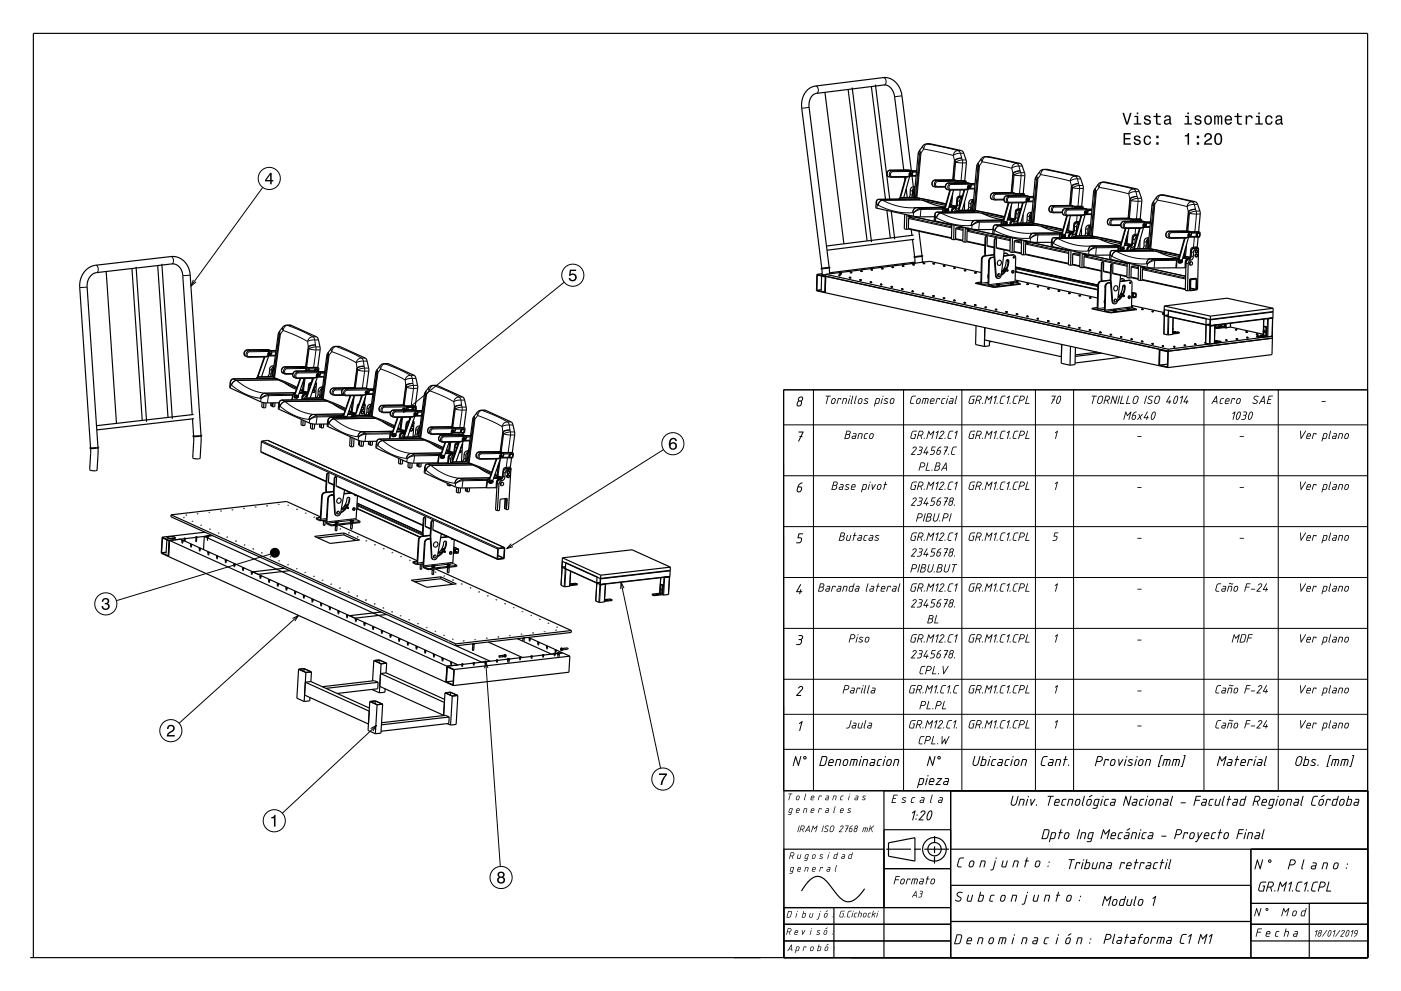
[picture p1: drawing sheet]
<svg xmlns="http://www.w3.org/2000/svg" width="420mm" height="297mm" viewBox="0 0 420 297" stroke-linecap="round" stroke-linejoin="round" font-family="sans-serif">
<g fill="none" stroke="#000" stroke-width=".35">
<path d="M247.3 27.7l5.7 45.4M254.3 26.8l5.6 45.4M255.5 26.2l5.8 46.4M261.2 25.9l4.3 33.8M262.4 25.4l4.3 34.3M266.2 51.3l.5-.3h5.7l.9 .2 .3 .6-.3 .7-1.3 .6h-4.7l-1-.2-.3-.3-.1-.7zM269.7 59.5l-.2 .2M270.4 59.2l-.5 .5M270.5 59.7h.1M270.6 59.7h-.2M270.6 59.7h.1M270.9 51l-2.7-22.2-.5-1.6-1-1.2-.7-.4-.9-.1-20.4 2.5a3.5 3.5 0 0 0-2.1 4.2l6 47.9"/>
<path d="M271.2 53.1l.1 .7M271.5 53.1l-1.8 6.6 .5-.5h4.3M271.7 56.6l.3 2.6M271.7 53.1l-1.8 6.2M272.1 52.9l-.1 .2M272.7 52.8l-1.8 6.4M272.8 52.6h.1M272.8 52.5h-.1M272.8 51.7l.3 .1M272.9 52.2h.1M272.9 52.2v.2M272.9 51.7h.1"/>
<path d="M272.9 52.6h-.1M272.9 52.4h.1M272.9 52v.2M272.9 52.3h.1M272.9 52.3l.2 .1M272.9 52h.1M273 51.7l-.5 .4 .3 .5M273 51.7l.1 .1M273 52h.1M273 52v.1M273 52.1h.1M273 52.1l-.1 .2"/>
<path d="M273 52.1l.2 .1M273.1 51.8l.2 .3-.1 .3-.6 .1M273.1 52.4h-.2M273.1 52h.1M273.1 52.4h.1M273.1 52h-.2M273.1 52l.1 .2M273.1 59.1v.1M273.1 59.1l-.1 .1M273.2 52.2h.1M273.2 52.2l-.1 .2M273.2 51.1l-2.9-22.8-.8-2.2-1.3-1.7-1.4-.9-1.8-.3-20.5 2.6a5.6 5.6 0 0 0-4.1 6.7l6 47.9"/>
<path d="M273.4 52.8l.4 3.2M274.1 59h.1M274.2 59.1h-1.1M274.3 56.2l-.3 .4-.3 2.3 .4 .1M274.3 56.2l-.7 .6-.3 2.3M274.3 56.2h.1M274.4 55.9l-.9 .1-.5 .5-.2 2.1-.3 .6M274.5 59.2h.1M274.5 59.2v.4l9 2M274.5 59.2l9.1 2M274.6 59.6l-11.4 .2-.5 .5-.2 2 11.7 2.6h6M274.6 52.8h-2"/>
<path d="M274.8 51.2h-1.4M283.8 55.1l.5-.2 5.6-.1 .9 .2 .3 .7-.3 .6-1.3 .6-4.7 .1-.9-.2-.4-.4-.1-.7zM284.7 57l-1.6 5.8 .1 .5 .4 .2M284.9 57l-1.6 5.9 .3 .6M285.9 57l-1.6 5.7M286.2 54.7h.4M286.2 54.7l-.1 .1M286.2 54.7h.1M286.6 54.7h.1M286.6 54.7v.1M287.1 54.8l-.3-.6-.8-.3-5.7 .1a1.03 1.03 0 0 0-.9 .9 1.03 1.03 0 0 0 .6 1l3.4 .2M287.8 59.1h.1"/>
<path d="M287.8 59.1l-.7 .7-.1 1.8a1.58 1.58 0 0 1-1.2 1.2l-.4 .7M288.3 59.7l-.2 .3M288.4 59.3l-.7 .6-.1 1.9a1.57 1.57 0 0 1-1.2 1.1l-.3 .6M288.4 59l-.6 .1M288.7 54.5l-.1 .3M288.7 54.5l.2 .1M288.9 57.2l.1-.3-1.8 6.6 .5-.5h4.4M289.2 54.2l.4 .1 .1 .5M289.2 54.2h-2.3M289.2 56.9l-1.7 6.3M289.2 54.2l.5-5.8-1.1-3.1-9.6-2.2h-1.1a4.2 4.2 0 0 0-2.5 2.6l-1.3 13.4 9.5 2M289.4 54.5l-.5 .1"/>
<path d="M289.4 54.5l.1 .3-.3-.2-.3 .2v-.2M289.4 54.5h-.7M289.5 56.9h.1M289.6 56.7l-.1 .2M290.2 56.3l.3 .1M290.2 56.6l-1.7 6.4M290.3 56.4h.1M290.3 56.4h-.1M290.3 55.5l.3 .1M290.4 56h.1M290.4 56l.1 .2M290.4 55.5l.1 .1"/>
<path d="M290.4 56.4h-.1M290.5 56.2h.1M290.5 55.8l-.1 .2M290.5 56.2h-.1M290.5 55.8h.1M290.5 55.8v.1M290.5 55.9h.1M290.6 55.9v.1M290.6 56l-.1 .2M290.6 55.9l.1 .1M290.6 56h.1M290.6 55.6l-.2-.1-.3 .3 .2 .6"/>
<path d="M290.6 55.6l.2 .4-.3 .4M290.6 56.2h-.1M290.6 55.8h.1M290.6 56.2h.1M290.6 55.8h-.1M290.7 55.8v.2M290.7 56h.1M290.7 56l-.1 .2M291.8 60l-.3 .4-.2 2.3 .3 .1M291.8 60l-.7 .7-.3 2.3M291.9 60h-.1M291.9 59.8l-.8 .1-.5 .4-.3 2.1-.3 .6"/>
<path d="M292.2 56.6h-2.1M292.3 55.1h-1.4M301.3 58.9l.4-.2 5.7-.1 1 .3 .3 .6-.3 .6-1.3 .7h-4.8l-.9-.2-.3-.3-.1-.8zM303.8 58.5h.3M303.8 58.5l-.1 .2M303.8 58.5h.1M304.1 58.5h.1M304.1 58.5l.1 .2M304.6 58.7l-.2-.7-.9-.2h-5.7a1.03 1.03 0 0 0-.9 .9 1.03 1.03 0 0 0 .6 1.1l3.4 .1M306.2 58.4l-.1 .2M306.2 58.4h.3M306.7 58l.5 .1v.5"/>
<path d="M306.7 58h-2.3M306.8 58l.4-5.8-1.1-3-9.6-2.3h-1.1a4.2 4.2 0 0 0-2.5 2.6l-1.3 13.4 9.5 2M306.9 58.4h-.4M306.9 58.4l.2 .2-.4-.2-.3 .2 .1-.2M306.9 58.4h-.7M307.9 59.4h.3M307.9 59.9l.3 .1M307.9 59.9h.1M307.9 59.4h.1M308 59.7l-.1 .2M308 60h.1M308 60h.2"/>
<path d="M308 59.7h.1M308 59.6v.1M308 59.7l.1 .1M308.1 59.8h.1M308.1 59.8l-.1 .2M308.1 59.8h.2M308.2 59.4h-.3l-.3 .2 .2 .6M308.2 59.4l.2 .5-.4 .3M308.2 59.6h.1M308.2 59.6l-.2 .1M308.2 59.6l.1 .2M308.3 59.8h.1"/>
<path d="M308.3 59.8l-.1 .2M309.8 58.9h-1.4M40.8 80l3.1 46.4M47.3 79.6l3.1 45.5M48.5 79.1l3.2 46.4M265.9 63.1l1 8.2M267.2 63.3l1 8.4M270.5 79.7h.1M270.5 79.7l.1 .1M270.5 79.6v.1M270.5 79.6h.4M270.6 79.8h.3"/>
<path d="M270.6 79.7v.1M270.8 79.8h-.2M270.8 79.7h-.2M270.8 79.7v.1M270.9 79.6h.1M270.9 79.6l-.1 .1M270.9 79.6l-.1 .2M271.2 64.2l-.1 4.4 .7 .1M271.9 64.4l-.1 4.3M272.3 64.7h.1M272.3 64.6v.3h.3M272.3 68.7h-.5"/>
<path d="M272.3 68.6l12.9 2.8M272.3 64.6h.1M272.3 64.6v.1M272.4 64.7h.1M272.4 64.6h-.1M272.4 64.6l.3 .1M272.5 64.5l.2 .2M272.5 64.5h.1M272.5 64.5l.1 .1M272.6 64.9l.1 .1M272.6 64.6l.3 .3M272.6 64.6l.2 .1"/>
<path d="M272.7 64.7l-.1 .2M272.7 64.7h.1M272.7 64.6l.3 .4M272.7 64.9v.1M272.7 64.9h.1M272.7 65h.3M272.7 64.9h.2M272.7 64.7l.2 .1M273.1 64.6v.1M273.1 64.7h-.2M273.1 64.8h-.1M273.1 64.7v.1"/>
<path d="M273.2 68.8l.2 1.7M273.6 71.8l.6 5.1M273.6 79.3h.2M273.6 79.3l.2 .1M273.7 79.2l-.1 .1M273.7 79.2h.3M273.7 79.4h.3M273.7 79.4h.1M273.8 79.4h.2M273.8 79.3v.1M273.9 70.5l-26.1 3.2M274 79.2v.1"/>
<path d="M274 79.3h-.2M274 79.3v.1M274.1 71.7l-26.2 3.3M274.2 65l11 2.5M274.2 65h.1M274.3 65.1l-1.9 .1-.1 3.5M274.3 78.6l-.1 .1 .2 .2M274.3 78.7l.2 .2M274.3 78.6l-25.6 3.2M274.3 78.6v.2M274.3 76.9v.2M274.3 76.9h.1"/>
<path d="M274.3 76.9l-.3 .1 .2 .1 .1 1.5M274.3 77.1h-.2M274.4 77l2.2-.4-.1 2M274.4 77l-.1 .1M274.7 62.2l-1.1 .1M274.7 62.2h.1M274.8 64.9v.3M274.9 64.9l.1 .3M275.5 69.3l.9 7.3M276.5 78.4l.5 .1M276.5 76.8l-2.1 .2M276.8 79h.1"/>
<path d="M276.8 78.9h.1M276.8 78.8h.1M276.8 78.9v.1M276.8 78.8h.3M276.8 79h.3M276.9 78.9h.2M276.9 78.9v.1M277.1 79h-.2M277.1 78.9v.1M277.1 60.2l3.2 1.2 3 .6M277.1 78.9h.1M277.2 78.9h-.1"/>
<path d="M277.2 78.9l-.1 .1M279.7 79h.1M279.7 79v.1M279.7 79.1h.1M279.7 78.9v.1M279.7 78.9h.1M279.7 78.9h.4M279.7 79.1h.3M279.8 79.1h.2M279.8 79h.2M279.8 79v.1M280 79v.1"/>
<path d="M280.1 78.9v.1M280.1 79h-.1M280.1 79l-.1 .1M282.8 79.7l.1 .1M282.8 79.6l.2 .1M282.8 79.6v.1M282.9 79.6h-.1M282.9 79.6h.3M282.9 79.8h.3M282.9 79.8h.1M283 79.7h.2M283 79.7l-.1 .1"/>
<path d="M283 62.1l-8.2 .1M283.1 79.8h-.2M283.2 79.7l-.1 .1M283.2 79.6h.1M283.2 79.6v.1M283.2 79.6l-.1 .2M283.3 62.1l-.5 .4-.1 1.1M283.3 62.1l-.6 .3-.2 1.2M283.6 63.5h.1M283.9 63h.1M283.9 63l.1 .2M284 63.2h.1"/>
<path d="M284 62.8l-.1 .2M284 63.2h-.1M284 62.8h.1M284 63.4l-.3 .1M284 62.8l.1 .1M284.1 62.9v.1M284.1 63l-.1 .2M284.1 62.9l.1 .1M284.1 63.2h-.1M284.1 62.8h.1M284.1 63.2h.1M284.2 62.8h.1"/>
<path d="M284.2 62.8h-.2M284.2 62.8v.2M284.2 63h.1M284.2 63l-.1 .2M284.5 62.1h2.1M284.5 61.8l1.1 .2M285.3 67.3v.3M285.3 67.4v.1M285.3 67.4h.1M285.3 67.5h.1M285.3 67.3l-.1 4.4 .7 .1M285.5 63.3v.1"/>
<path d="M286 67.5l-.1 4.3M286.5 71.7l2.1 .5M286.6 62.1l-.2 .1a1.06 1.06 0 0 0-.9 1.1M286.8 62.1h-.2M286.8 62h-2.3M286.9 61.8l-2.3-.4 2.3 .5M286.9 61.8h.1M287.1 63.2h-.3l-.3 .3M287.1 63.2l-.4 .3M287.1 63.2h.2M287.2 63.3l-.2 .2M287.9 63.1l-.5 .4"/>
<path d="M288 63.5h.1M288.1 63.5h-.1M288.1 63.5h.1M288.1 60v.1M288.1 60h.1M288.3 68.1l.4 .1M288.4 68.1h.1M288.4 68.1l-1.9 .2v3.5h-.6M288.7 68.1l-.1 4.3 .7 .2M289.2 60.5l-.1 2.5M289.4 68.2l-.1 4.4M289.8 68.5h.1"/>
<path d="M289.8 68.5l.1 .1M289.8 68.5v.2l.4 .1M289.8 72.5l5.4 1.1M289.8 72.5l-.5 .1M289.9 68.5h.1M289.9 68.5h-.1M289.9 68.5h.3M290 68.3l.2 .2M290 68.3h.1M290 68.4l.5 .3-.2 .1M290.1 68.8h.2M290.1 68.4l.2 .1"/>
<path d="M290.2 68.5v.3M290.2 68.5h.1M290.2 68.4l.4 .3-.3 .1M290.3 68.8h.1M290.3 68.5l-.1 .3M290.3 68.6h.1M290.6 68.5v.1M290.6 68.6h-.1M290.7 63h-.1M290.7 63h-.2M290.7 68.6h-.2M290.7 68.5v.1"/>
<path d="M291.6 62.8h.1M291.7 68.8l11.1 2.5M291.7 68.8v.1M291.8 68.8l-.1 .1M291.8 63h-1.1M291.8 68.9l-1.9 .2-.1 3.4M292 63v.4l9 2M292 63l9.1 2M292 63h.1M292.2 63.5l-11.4 .1-.5 .5-.2 2 11.6 2.6 6 .1M292.4 68.8v.2M294.7 64l3.1 1.2 3.1 .7-.6 .3-.2 1.2"/>
<path d="M295.2 75.5h.2M295.2 75.5l.1 1.1M295.3 71.1l.2 .1M295.3 71.1l-.1 4.4M295.4 75.5l.1 1.1M295.5 70.9h.2M295.5 70.9l-.2 .2M295.5 70.9h.4M295.5 71.2l-.1 4.3M295.7 70.9l-.2 .3M295.9 70.9h-.2M295.9 70.9h.1"/>
<path d="M296 70.9v2.8l2 .5M296.4 78v.5M298 76.1l.5 6.7 .2 .4 .5 .2M298 76.1h.2M298 76.3l-3.1 .4-.6 .6-.4 7.8M298 76.4l-2.9 .3-.6 .6-.4 8M298 77.1l-1.1 .2-.5 .7-.2 7.3 .2 .5M298 77.1l-.9 .2-.5 .8-.1 7.5 1.9 .3 7.3-.9M298.1 71.7l.2 .1M298.1 71.7l-.1 4.4M298.2 76.1l.5 6.6 .5 .7M298.3 71.5h.2"/>
<path d="M298.3 71.5h.4M298.3 71.5l-.2 .2M298.3 71.8l-.1 4.3M298.5 71.5l-.2 .3M298.7 71.5h-.2M298.7 71.5h.1M298.7 71.5v2.9l4.1 .9M299.3 78.2l.5-.2 .4 .5-.1 .7-.5 .4-.3-.1-.3-.4zM300.5 66l-9.3 .1M300.8 65.9l-.4 .4-.2 1.1M301 74.9l-.8 7.6M301.1 67.4h.1"/>
<path d="M301.4 66.9h.1M301.4 66.9l.1 .1M301.5 67h.1M301.5 67h.2M301.5 66.7l-.1 .2M301.5 66.7h.1M301.5 67.2l-.2 .2M301.5 66.7l.1 .1M301.6 75.9h-.6M301.6 75.9h.2M301.6 75.9l-.6 .1M301.6 66.8h.1"/>
<path d="M301.6 66.8l-.1 .2M301.6 66.8h.2M301.7 67h-.2M301.7 66.6h.1M301.7 67h.1M301.7 66.6l-.2 .1M301.7 66.6l.1 .2M301.8 66.8l-.1 .2M301.8 75.9l.5 .6M301.9 77.9h.1M302 77.9l.2 .2M302 77.9l.2 .1"/>
<path d="M302 77.8l.2 1.2a5 5 0 0 1-2 3.4M302 77.8l.1 .1M302 78.1l.2 .2M302 77.8h.1M302.1 77.9h.1M302.1 65.6l1 .3M302.1 78h.1M302.1 78.2l.1 .3M302.2 78.2h.1M302.2 78.1h.1M302.2 78h.1M302.2 65.2l2.2 .5"/>
<path d="M302.2 65.2l2.2 .4M302.2 76.5l-.6 .1M302.2 78.3h.1M302.3 60.8l-1.7 5.9 .1 .5 .4 .2M302.4 60.8l-1.6 5.9 .3 .7M302.8 71.1l.1 .3M302.8 71.2l.1 .1M302.8 71.2h.1M302.9 71.3h.1M302.9 71.1l-.1 4.4 .6 .2M303.4 60.8l-1.6 5.7M303.5 71.3l-.1 4.4"/>
<path d="M303.8 76.4l-2.9 .3M303.8 76.4h.1M303.8 76.4l-2.9 .4M303.9 76.4l.4 .2 .2 .6-.2 7.2 .2 .3 1.2 .3M304 76.9l-.1 .4M304 75.5l2.2 .5M304.1 65.9l-.2 .1a1.08 1.08 0 0 0-.9 1.2M304.3 65.9h-.2M304.4 65.8l-2.4 .1h2.1M304.4 65.6h.1M304.7 67h-.4l-.3 .4M304.7 67l-.5 .3"/>
<path d="M304.7 67l.1 .1M304.8 67.2l-.2 .1M305.3 62.9h.1M305.3 62.9l-.7 .7-.1 1.8a1.59 1.59 0 0 1-1.2 1.2l-.3 .8M305.5 67.3h.1M305.6 67.3h-.1M305.6 67.3h.1M305.6 63.9h.1M305.8 71.9l.5 .1M305.8 63.5l-.2 .4M305.9 71.9v.1M305.9 63.1l-.6 .7-.1 1.8a1.57 1.57 0 0 1-1.3 1.1l-.3 .7"/>
<path d="M306 71.9l-1.9 .3-.1 3.4-.6 .1M306 71.9v.1M306 62.9h-.7M306.3 71.9l-.1 4.4 .6 .1M306.5 61.1l.1-.3-1.8 6.5 .5-.4 3-.1M306.7 64.3l-.1 2.6M306.7 60.8l-1.7 6.2M306.9 72l-.1 4.4M307.1 60.8h-.1M307.2 60.6l-.1 .2M307.4 72.4h.1M307.4 72.3l-.1 .2 .4 .1"/>
<path d="M307.4 72.3h.1M307.4 76.3l12.9 2.8M307.4 72.3l.4 .1M307.5 72.2l.2 .2M307.5 72.2h.1M307.6 72.2h.1M307.6 72.6l.2 .1M307.6 72.2l.4 .4h-.2M307.6 72.2l.2 .1M307.7 60.2h.3M307.8 72.4l-.1 .2M307.8 72.4h.1"/>
<path d="M307.8 72.2l.3 .4-.3 .1M307.8 72.6h.1M307.8 60.5l-1.8 6.4M307.8 72.4h.2M307.8 60.2h.1M307.8 60.2h-.1M308 60.2h-.2M308.1 72.3l.1 .1M308.2 72.4h-.2M308.2 60h.1M308.2 66.8h-.1M308.2 66.8h.1"/>
<path d="M308.2 72.3v.1M308.2 72.4l-.1 .1M308.3 66.8h.1M309.1 66.6h.1M309.2 72.7l11.1 2.4M309.2 72.7h.1M309.3 72.7h.1M309.3 66.8h-1.1M309.3 72.7l-1.8 .2-.1 3.4-.6 .1M309.4 63.8l-.4 .4-.2 2.4h.3M309.4 63.8l-.7 .7-.3 2.3M309.4 63.8h.1"/>
<path d="M309.4 63.6l-.8 .1-.5 .5-.2 2.1-.4 .6M309.6 66.9l9 1.9M309.6 66.9l-.1 .4 9 1.9M309.6 66.9h.1M309.6 66.9h-4.2l-.5 .4M309.7 67.3l-11.4 .1-.5 .5-.2 2 11.7 2.6 5.9 .1M309.7 60.5h-2M309.9 72.6v.2M312.2 67.8l3.1 1.3 3.1 .6-.6 .4-.2 1.1M318 69.8l-9.3 .1M318.4 69.8l-.5 .4-.1 1M318.7 71.2h.1"/>
<path d="M318.8 62.8l.5-.3h5.7l.9 .2 .3 .6-.3 .7-1.3 .6h-4.7l-1-.2-.3-.3-.1-.7zM318.9 70.7h.1M318.9 70.7l.1 .2M319 70.9h.1M319 70.8l.2 .1M319 70.8h.1M319 70.5l-.1 .2M319.1 71.1l-.3 .1M319.1 70.5v.1M319.1 70.6h.1M319.1 70.6l-.1 .2M319.1 70.6l.2 .1"/>
<path d="M319.2 70.9h-.2M319.2 70.5h.1M319.2 70.9h.1M319.2 70.5h-.2M319.2 70.5l.1 .1M319.3 70.6v.1M319.3 70.7l-.1 .2M319.6 69.5l1 .2M319.7 69.1l2.2 .5M319.7 69.1l2.3 .3M319.8 64.6l-1.6 5.9 .1 .5 .4 .2M320 64.6l-1.7 5.9 .4 .7"/>
<path d="M320.3 75l.1 .2M320.3 75h.1M320.4 75v.1M320.4 75.1h.1M320.4 75h.1M320.4 75l-.1 4.4 .7 .1M320.9 64.6l-1.6 5.8M321.1 75.1l-.1 4.4M321.2 69.7l.5 .1M321.3 62.4h.3M321.3 62.4l-.1 .1M321.3 62.4h.1"/>
<path d="M321.5 79.4l2.2 .5M321.6 62.4h.1M321.6 62.4l.1 .1M321.7 69.8l-.3 .1a1.08 1.08 0 0 0-.9 1.1M321.8 69.7l-.1 .1M321.9 69.7h-2.4M322.2 62.5l-.3-.7-.9-.2h-5.7a1.03 1.03 0 0 0-.9 .9 1.03 1.03 0 0 0 .6 1.1l3.5 .1M322.2 70.8h-.4l-.2 .4M322.2 70.8l-.5 .4M322.2 70.8l.1 .1M322.3 71l-.2 .2M322.9 66.8h-.1"/>
<path d="M322.9 66.8l-.7 .6-.2 1.9a1.59 1.59 0 0 1-1.2 1.1l-.3 .8M323 70.7l-.6 .5M323.1 71.2h.1M323.1 71.2h-.1M323.2 67.7v.1M323.2 67.7h.1M323.3 75.8l.5 .1M323.3 67.3l-.1 .4M323.4 75.8h.1M323.4 66.9l-.6 .7-.1 1.8a1.57 1.57 0 0 1-1.2 1.2l-.3 .6M323.5 75.7l-1.9 .3-.1 3.4-.5 .1M323.5 75.7v.1"/>
<path d="M323.5 66.7l-.6 .1M323.7 62.2l-.1 .3M323.7 62.2l.3 .1M323.8 75.7l-.1 4.4 .6 .1M324 64.6v.3M324.1 64.6l-1.8 6.6 .5-.5h4.3M324.2 68.1v2.6M324.3 61.8l.4 .2v.5M324.3 61.8l-2.4 .1M324.3 64.6l-1.8 6.2M324.3 61.8l.5-5.7-1.2-3.1-9.5-2.2h-1.2a4.2 4.2 0 0 0-2.5 2.5l-1.3 13.4 9.5 2.1M324.4 62.2l-.4 .1"/>
<path d="M324.4 62.2l.2 .3-.3-.3-.4 .3 .1-.2M324.4 62.2h-.7M324.5 75.9l-.2 4.3M324.7 64.4l-.1 .2M324.9 76.2h.1M324.9 76.1h.1M324.9 76.1v.2l.3 .1M325 76.2h.1M325 76.1h-.1M325 76.1l.3 .1M325.1 76l.2 .2M325.1 76h.1"/>
<path d="M325.1 76l.5 .4h-.3M325.1 76.4l.2 .1M325.2 76.1l.1 .1M325.2 64l.3 .1M325.3 76.2l-.1 .2M325.3 76.2h.1M325.3 76l.3 .4-.3 .1M325.3 76.4h.1M325.3 64.3l-1.8 6.4M325.3 76.4v.1M325.3 76.2l.2 .1M325.3 64.1h.1"/>
<path d="M325.3 64h.1M325.4 63.2l.3 .1M325.4 63.7h.1M325.4 63.7l.1 .2M325.5 63.2h.1M325.5 64.1h-.1M325.5 63.9h.1M325.5 63.8h.1M325.5 63.8h.2M325.5 63.5l-.1 .2M325.6 63.5v.1M325.6 76.3h.1"/>
<path d="M325.6 63.6h.1M325.6 63.6l-.1 .2M325.6 63.6h.2M325.6 76.1l-.1 .1M325.7 63.3l-.3-.1-.3 .3 .2 .6M325.7 63.3l.2 .4-.4 .4M325.7 63.9h-.2M325.7 63.5h.1M325.7 63.8v.1M325.7 63.5h-.2M325.7 63.5l.1 .1M325.7 70.6v.1"/>
<path d="M325.7 70.6l.1 .1M325.7 76.1l-.1 .2M325.8 63.6v.1M325.8 63.7l-.1 .1M325.8 70.7h.1M325.8 70.7h-.2M326.7 70.5h.1M326.7 76.5l11.1 2.4M326.8 76.5h.1M326.8 70.6h-1.1M326.9 76.5l-1.9 .2-.1 3.5h-.6M326.9 76.5h.1"/>
<path d="M326.9 67.7h.1M326.9 67.7l-.4 .4-.2 2.3 .4 .1M326.9 67.6l-.7 .7-.3 2.3M326.9 67.6h.1M326.9 67.4l-.8 .1-.5 .5-.2 2-.3 .7M327.1 70.7l9.1 2M327.1 70.7v.4l9 2M327.2 71.1l-11.4 .2-.5 .4-.2 2.1 11.7 2.6h5.9M327.2 64.3h-2M327.4 62.7h-1.4M327.4 76.4v.3M329.7 71.7l2.8 1.1 3.4 .7-.6 .4-.2 1.2"/>
<path d="M330.2 78.8h.2M330.2 78.8l-.1 4.3M330.4 78.5h.4M330.4 78.5h.2M330.4 78.5l-.2 .3M330.4 78.8l-.1 4.4M330.6 78.5l-.2 .3M330.8 78.5l.1 2.9 2 .5M330.8 78.5h-.2M333 79.4h.2M333 79.4l-.1 4.3M333.2 79.1h.4"/>
<path d="M333.2 79.1h.2M333.2 79.1l-.2 .3M333.2 79.4l-.1 4.4M333.4 79.1l-.2 .3M333.6 79.1v2.9l4.2 .9M333.6 79.1h-.2M335.5 73.6l-9.3 .2M335.9 73.6l-.5 .4-.1 1.1M336.2 75h.1M336.3 66.6l.6-.3h5.6l1 .2 .2 .7-.3 .6-1.3 .6-4.7 .1-.9-.2-.4-.3-.1-.7zM336.5 74.5h.1M336.5 74.5l.1 .2"/>
<path d="M336.6 74.7h.1M336.6 74.3l-.1 .2M336.6 74.7h-.1M336.6 74.6v.1M336.6 74.6l.1 .1M336.6 74.3h.1M336.6 74.9l-.3 .1M336.6 74.3l.1 .1M336.7 74.4h.1M336.7 74.4l-.1 .2M336.7 74.4l.1 .1M336.7 74.7h-.1"/>
<path d="M336.7 74.3h.1M336.7 74.7h.1M336.7 74.3h-.1M336.7 74.3l.1 .2M336.8 74.5h.1M336.8 74.5l-.1 .2M337 73.6h2.2M337.1 73.3l1.1 .2M337.3 68.5l-1.6 5.8 .1 .6 .4 .1M337.5 68.5l-1.6 5.9 .3 .6M337.9 78.8v.3M337.9 79h.1"/>
<path d="M337.9 79l-.1 4.2 .7 .1M338.5 68.5l-1.6 5.7M338.6 79l-.1 4.3M338.8 66.2l-.1 .1M338.8 66.2h.1M339.2 66.2h-.4M339.2 66.2h.1M339.2 66.2v.1M339.2 73.6l-.2 .1a1.08 1.08 0 0 0-1 1.2M339.4 73.6h-.2M339.4 73.5h-2.3M339.5 73.3l-2.3-.4 2.3 .5"/>
<path d="M339.7 66.3l-.2-.6-.9-.3-5.8 .1a1.03 1.03 0 0 0-.8 .8 1.03 1.03 0 0 0 .6 1.1l3.4 .2M339.7 74.7l-.3-.1-.3 .4M339.7 74.7l-.4 .3M339.7 74.7h.1M339.8 74.8l-.2 .2M340.4 70.6h.1M340.4 70.6l-.7 .7-.1 1.8a1.59 1.59 0 0 1-1.3 1.1l-.3 .8M340.5 74.6l-.5 .4M340.6 75h.1M340.7 71.5v.1M340.7 71.5h.1M340.8 71.3l-.1 .2"/>
<path d="M340.9 79.6l.4 .1M340.9 79.6h.1M341 70.8l-.7 .7-.1 1.7a1.58 1.58 0 0 1-1.2 1.2l-.3 .6M341 79.6l-1.9 .2-.1 3.5h-.5M341 70.5l-.6 .1M341.3 66l.2 .1M341.3 66l-.1 .3M341.3 79.6l-.1 4.3 .7 .2M341.6 68.4l-.1 .3M341.6 68.4l-1.8 6.6M341.8 65.7h.1M341.8 65.7h-2.3"/>
<path d="M341.8 71.9l-.1 2.6M341.8 68.4l-1.8 6.3M341.8 65.7l.4 .1v.5M341.8 65.7l.5-5.8-1.1-3.1-9.6-2.2h-1.2a4.2 4.2 0 0 0-2.5 2.6l-1.2 13.3 9.5 2.1M342 79.7l-.1 4.4M342 66l-.5 .1M342 66l.1 .3-.3-.2-.3 .2v-.2M342 66h-.7M342.2 68.2l-.1 .2M342.4 80v.2l.3 .1M342.4 80h.1M342.5 80h.1"/>
<path d="M342.5 80h-.1M342.5 80h.3M342.6 79.8l.2 .2M342.6 79.8h.1M342.6 79.9h.1M342.7 79.9l.4 .3-.3 .1M342.7 79.9l.2 .1M342.7 67.8l.3 .1M342.8 79.9l.3 .3-.3 .1M342.8 68.1l-1.8 6.4M342.9 67.9h.1M342.9 67.9h-.1"/>
<path d="M342.9 67l.3 .1M343 67.5h.1M343 67.5v.2M343 67v.1M343 67.9h-.1M343 67.7h.1M343 67.3v.2M343 67.3h.1M343.1 67.3v.1M343.1 67.4h.1M343.1 67.4l-.1 .2M343.1 67.4l.2 .1"/>
<path d="M343.2 80l-.2 .1M343.2 67.1l-.3-.1-.2 .3 .2 .6M343.2 67.1l.2 .4-.4 .4M343.2 67.7h-.2M343.2 67.7h.1M343.2 67.3h.1M343.2 67.3h-.2M343.2 67.3l.1 .2M343.2 80l-.1 .1M343.3 74.5h-.1M343.3 67.5h.1M343.3 67.5l-.1 .2"/>
<path d="M343.3 74.5h.1M343.3 74.5h-.2M344.2 74.3h.1M344.4 71.5h.1M344.4 71.5l-.3 .4-.3 2.3 .4 .1M344.4 71.5l-.7 .7-.3 2.3M344.5 71.3l-.9 .1-.4 .3-.3 2.2-.3 .6M344.6 74.5l9.1 2M344.6 74.5h.1M344.6 74.5v.4l9 2M344.6 74.5h-4.3l-.5 .5M344.7 75l-11.4 .1-.5 .5-.2 2 12 2.6 7.9 .1"/>
<path d="M344.7 68.1h-2M344.9 66.6h-1.4M347.2 75.5l3.2 1.2 3 .7-.4 .1-.3 .5-.2 2.3M349.8 69.6l.6-.3 5.6-.1 .9 .3 .3 .6-.3 .6-1.3 .7h-4.7l-.9-.2-.4-.3-.1-.7zM353.1 77.5l-9.4 .1M353.4 77.4l-.5 .6-.2 2.3M354.1 78.5h.1M354.1 78.2v.3M354.1 78.1v.1M354.1 78.7l-.4 .2M354.1 78.1l.1 .2M354.2 78.3h.1"/>
<path d="M354.2 78.3l-.1 .2M354.2 78.5h-.1M354.2 78.5h.1M354.2 78.1h.1M354.3 78.1h.1M354.3 78.1h-.2M354.3 78.1v.2M354.3 78.3h.1M354.3 78.3l-.1 .2M354.6 77.1l1.1 .3M355.1 71.4l-1.9 6.8 .1 .5 .4 .2M355.3 71.4l-1.9 6.8 .3 .7"/>
<path d="M355.7 71.2l-.1 .2M356.1 70.4l.2 .4M356.1 70.4h.1M356.2 77.4h.5M356.3 70.8h.1M356.3 71.1l-1.9 6.9M356.3 70l-.2 .4M356.4 70.6h.1M356.5 70.2l-.2 .2 .1 .2M356.5 70.2v.4M356.7 70h.1M356.7 70h-.4"/>
<path d="M356.7 70l.1 .4-.2 .4h-.3M356.7 77.4l-.2 .1a1.08 1.08 0 0 0-.9 1.2M356.7 77.4h.2M356.9 77.3l-2.3 .1M357 77.1l-2.3-.4 2.3 .5M357.2 78.5h-.3l-.3 .3v.5l.4 .2M357.2 78.5l-.4 .4 .2 .6M357.2 78.5l.3 .5-.5 .5M357.9 74.4h.1M357.9 74.4l-.7 .7-.1 1.8a1.57 1.57 0 0 1-1.2 1.2l-.4 .8-.2 8.1 .7 .2M358.2 76.6l.3 .4M358.2 76.6h.2"/>
<path d="M358.2 75.4l.3 .4M358.2 75.4h.2M358.4 76.6l.1 .4M358.4 76.2l-.2 .4M358.4 76.2h.1M358.4 75.4l.1 .4M358.4 74.9l-.2 .5M358.4 74.9l.2 .1M358.5 76.2l-.1 .4M358.5 70.4l.3 .5 .2 .1M358.5 70.4l.3 .1M358.6 75l-.2 .4"/>
<path d="M358.7 74.3l.6 .2M358.8 69.9h.2M358.8 69.9l-.3 .5M358.8 70.5l.2 .5M358.9 76.2h-.4M358.9 76.2l.1 .5M358.9 76.2h-.5M358.9 74.9l-.3 .1M358.9 74.9l.1 .6M358.9 74.9h-.5M359 76.7l-.5 .3M359 75.5l-.5 .3"/>
<path d="M359 69.9l-.2 .6M359.2 71.1l-.3 2.9 .3 .3M359.2 74.3l-1.3 .1M359.2 74.3v.2M359.3 69.5h.1M359.3 69.5h-2.3M359.3 69.5l.5 .2-.2 1.3-3.4 .1M359.3 74.5l-.9 .1-.4 .4-.3 2.1a1.58 1.58 0 0 1-1.2 1.1l-.3 .7-.2 8.3M359.3 74.5l-.3 12.3h-.4M359.3 69.5l.5-5.7-1.1-3.1-9.6-2.3h-1.1a4.2 4.2 0 0 0-2.5 2.6l-1.3 13.4 9.5 2M359.5 69.9h-.5M359.5 69.9l.1 .7"/>
<path d="M359.5 69.9h-.7M359.6 70.6l-.1 .3-.5 .1M31.8 81.4l3.1 45.5M39.6 80.5l3 45.5M244.9 82.2l102.7 22.5M244.9 82.2l-.1 5 2.6 .5M245 82.5l2.4 .5-.1 4.5-2.4-.5zM246.2 86.8l-1.3 .2M246.3 82.7l-.1 4.4M246.3 82.2l1.2 .2zM246.5 82l-1.6 .2M246.5 82.1v.2"/>
<path d="M247.4 87.7l102.7 22.5M247.5 82.2l-.1 5.5M247.5 82.2l102.7 22.5M248.7 82.1v-2l-2.5 .3 .2 .2 .1 1.5M248.7 80.3l-2.4 .3M251.5 82.5h.1M251.5 82.5l.1 .1M251.5 82.4v.1M251.5 82.4l.3 .1M251.5 82.6h.3M251.6 82.5v.1M251.8 82h.1"/>
<path d="M251.8 82l.1 .1M251.8 82.6h-.2M251.8 82h.3M251.8 82.6h.1M251.8 82.1h.3M251.8 82.1h.1M251.8 82.5h.1M251.9 82.5h.1M251.9 82.6h-.1M251.9 82.5h-.3M251.9 82.5l-.1 .1M251.9 82h.2"/>
<path d="M251.9 82v.1M252.1 82.1h-.2M252.1 82v.1M252.1 82h.1M252.2 82h.1M252.2 82h-.1M252.2 82l-.1 .1M254.6 83.2h.1M254.6 83.2l.1 .1M254.6 83.1v.1M254.6 83.1h.4M254.7 83.3h.2"/>
<path d="M254.7 83.3h.1M254.7 83.2v.1M254.9 81.6h.1M254.9 81.6l.1 .1M254.9 81.6h.4M255 81.7h.2M255 81.7h.1M255 83.1v.1M255 83.3h-.1M255 83.2h-.3M255 83.2l-.1 .1M255 81.6v.1"/>
<path d="M255.2 81.7h-.2M255.2 81.6h-.2M255.2 81.6v.1M255.2 81.6h.1M255.3 81.6h.1M255.3 81.7h-.1M255.3 81.6v.1M257.7 83.8l.2 .1M257.7 83.8l.2 .2M257.8 83.8h-.1M257.8 83.8h.3M257.8 83.8h.1"/>
<path d="M257.8 84h.3M257.8 84h.1M257.9 84h.2M257.9 83.9v.1M258 81.3h.2M258 81.2h.2M258 81.2v.1M258.1 81.2h-.1M258.1 81.2h.3M258.1 81.2h.1M258.1 81.3h.3M258.1 81.3h.1"/>
<path d="M258.1 83.8h.1M258.1 83.9v.1M258.1 83.8l-.2 .1M258.1 83.8v.2M258.2 81.3h.2M258.2 81.2h.2M258.2 81.2v.1M258.4 81.2v.1M258.4 81.2h.1M260.9 84.6l.1 .1M260.9 84.5l.1 .1M260.9 84.5v.1"/>
<path d="M260.9 84.5h.1M260.9 84.5h.3M260.9 84.6l.3 .1M260.9 84.6h.1M261 84.6v.1M261.1 80.8h.2M261.1 80.8l.2 .2M261.2 80.8h-.1M261.2 80.8h.3M261.2 84.7h-.2M261.2 80.9h.3M261.2 80.9h.1"/>
<path d="M261.2 84.5h.1M261.3 84.6l-.1 .1M261.3 84.5l-.3 .1M261.3 84.5l-.1 .2M261.3 80.8v.2M261.5 81h-.2M261.5 80.8h-.2M261.5 80.8v.2M261.5 80.9h.1M261.5 80.8h.1M264 85.2h.1M264 85.2l.1 .1"/>
<path d="M264 85.2h.4M264 85.3h.3M264.1 85.2v.1M264.3 80.4l.1 .1M264.3 80.4l.1 .2M264.3 80.4h.1M264.3 80.4h.3M264.3 80.5l.3 .1M264.3 80.5h.1M264.3 85.3h-.2M264.3 85.2h-.2M264.3 85.3h.1"/>
<path d="M264.4 85.2h.1M264.4 85.3h-.1M264.4 85.2h-.1M264.4 85.2l-.1 .1M264.4 80.6h.2M264.4 80.5v.1M264.6 80.5h-.2M264.6 80.5v.1M264.6 80.5h.1M264.7 80.4h.1M264.7 80.5l-.1 .1M264.7 80.4v.1"/>
<path d="M267.1 85.9h.2M267.1 85.9l.1 .1M267.1 85.9h.1M267.1 85.9h.4M267.2 86h.3M267.2 86h.1M267.2 86h.2M267.3 85.9l-.1 .1M267.4 80l.1 .1M267.4 80l.1 .2M267.4 80h.1M267.4 80h.4"/>
<path d="M267.4 80.2h.3M267.4 80.2h.1M267.5 85.9h.1M267.5 86h-.1M267.5 85.9h-.2M267.5 85.9l-.1 .1M267.5 80.1v.1M267.7 80.2h-.2M267.8 80h.1M267.8 80.1l-.1 .1M267.8 80l-.3 .1M267.8 80l-.1 .2"/>
<path d="M270.2 86.7h.2M270.2 86.6h.2M270.2 86.6v.1M270.3 86.5l-.1 .1M270.3 86.5l.3 .1M270.3 86.5h.1M270.3 86.7h.3M270.3 86.7h.1M270.4 86.7h.2M270.4 86.6v.1M270.6 86.6h.1M270.6 86.7h.1"/>
<path d="M270.6 86.6h-.2M270.6 86.6v.1M273.4 87.3h.1M273.4 87.3l.1 .1M273.4 87.2v.1M273.4 87.2h.3M273.4 87.4h.3M273.4 87.4h.1M273.5 87.3v.1M273.7 87.4h-.2M273.7 87.2h.1M273.8 87.2v.1"/>
<path d="M273.8 87.4h-.1M273.8 87.3h-.3M273.8 87.3l-.1 .1M276.5 87.9l.1 .1M276.5 87.9l.1 .2M276.5 87.9h.1M276.5 87.9h.4M276.5 88.1h.3M276.6 88v.1M276.8 88.1h-.2M276.9 87.9h.1M276.9 88l-.1 .1"/>
<path d="M276.9 87.9l-.3 .1M276.9 87.9l-.1 .2M279.6 88.6l.2 .1M279.6 88.6l.2 .2M279.7 88.6h-.1M279.7 88.6h.3M279.7 88.7l.3 .1M279.7 88.7h.1M279.8 88.8h.2M279.8 88.7v.1M280 88.6h.1M280 88.6l-.2 .1"/>
<path d="M280 88.6v.2M282.8 89.4h.1M282.8 89.3h.1M282.8 89.3v.1M282.8 89.3h.3M282.8 89.4h.3M282.9 89.4h.2M282.9 89.3v.1M283.1 89.3h.1M283.1 89.4h.1M283.2 89.3h-.3M283.2 89.3l-.1 .1"/>
<path d="M285.9 90h.1M285.9 90l.1 .1M285.9 90h.3M285.9 90.1h.3M285.9 90.1h.1M285.9 80.3l.2 .1M285.9 80.3l.2 .2M286 80.3h-.1M286 80.3h.1M286 80.3h.3M286 80.4l.3 .1M286 80.4h.1"/>
<path d="M286 90h.2M286 90v.1M286.1 80.4v.1M286.2 90.1h-.2M286.2 90v.1M286.2 90h.1M286.3 90h.1M286.3 80.5h-.2M286.3 80.3l-.2 .1M286.3 80.3v.2M286.3 90h-.1M286.3 90l-.1 .1"/>
<path d="M286.3 80.5h.1M286.3 80.3h.1M289 90.7h.1M289 90.7l.1 .1M289 90.6v.1M289 90.6l.4 .1M289.1 90.8h.3M289.1 81h.1M289.1 81l.1 .1M289.1 81h.3M289.1 81.1h.3M289.1 81.1h.1"/>
<path d="M289.1 90.7v.1M289.2 81.1h.2M289.2 81v.1M289.3 90.8h-.2M289.3 90.7h-.2M289.3 90.7h.1M289.4 90.7h.1M289.4 90.8h-.1M289.4 81h-.2M289.4 90.7l-.1 .1M289.4 81v.1M289.5 81h.1"/>
<path d="M289.5 81h-.1M289.5 81l-.1 .1M292.1 91.4h.2M292.1 91.4l.2 .1M292.2 91.3l-.1 .1M292.2 91.3h.3M292.2 91.5h.3M292.2 91.5h.1M292.2 81.7h.1M292.2 81.7l.3 .1M292.2 81.8h.1M292.2 81.7h.4"/>
<path d="M292.3 91.5h.2M292.3 91.4v.1M292.3 81.8h.2M292.3 81.7h.2M292.3 81.7v.1M292.5 91.4h-.2M292.5 91.4v.1M292.5 91.3v.1M292.5 81.7v.1M292.5 91.4h.1M292.6 81.7h.1M292.6 81.7h-.1"/>
<path d="M292.6 81.7l-.1 .1M292.6 97.6l-.1 5.7 2.6 .5M292.6 84.9h-.2l5.6 1.2 8-.9-.3-.1M292.6 84.8l1.2 .3M292.6 84.8v.2M293.8 85.1h.1M294.1 84.5l-1.5 .3M294.1 81.7l-15.3-3.4-31.3 3.9M295.2 98.2l-.1 5.6M295.3 92.2h.1M295.3 92l.1 .1M295.3 92v.2"/>
<path d="M295.3 92h.1M295.3 92h.3M295.3 92.2h.3M295.4 92.1h.2M295.4 92.2h.2M295.4 92.1v.1M295.6 92.1v.1M295.6 92h.1M295.7 92l-.1 .1M295.7 92l-.1 .2M296.2 85.1l-2 .2M296.3 82.2v1.2"/>
<path d="M298.4 92.7l.1 .1M298.4 92.7l.1 .2M298.4 92.7h.1M298.4 92.7h.4M298.4 92.9h.3M298.4 92.8v.1M298.5 92.8v.1M298.6 92.7h-.2M298.6 92.7h.2M298.6 92.7l.1 .1M298.6 92.7l-.1 .1M298.7 92.9h-.2"/>
<path d="M298.7 92.8v.1M298.8 92.7h.1M298.8 92.7l-.1 .1M298.8 92.7l-.1 .2M298.8 85.3h.1M298.8 85.3v.3h.3M298.9 85.6h.7zM298.9 85.2l-.1 .1M298.9 85.2h.1M298.9 85.2h.7M298.9 85.2v.1M298.9 85.3h.2"/>
<path d="M299 85.6h.1M299.1 85.6h.4M299.1 85.3h.4M299.1 85.3v.3M299.5 85.6h.1M299.5 85.3v.3M299.6 82.1h-.3l-.2 .3 .3 .5M299.6 82.1l.2 .4-.4 .4M299.6 82.1l-.4 .3 .2 .5M299.6 85.6h.1M299.6 85.2l-.7 .1M299.6 85.2h.1"/>
<path d="M299.7 85.2v.1M299.7 85.3h-.2M299.7 85.3l-.2 .3M300.2 82.5h-.1a.91 .91 0 0 1-.9 .9M300.3 81.3a7 7 0 0 0 1.5-3.4l.6 .1-.1 1.1a4.9 4.9 0 0 1-2.2 3.4M300.6 81l.6 .2M300.7 81l.6 .1M301.2 81.3l-.9 .3M301.3 81.2l-1 .3M301.5 93.4h.1M301.5 93.4l.1 .1M301.6 93.4h-.1"/>
<path d="M301.6 93.4h.3M301.6 93.5h.3M301.6 93.5h.1M301.6 93.4v.1M301.7 80.4l-.8 .2 .7 .2M301.8 80.3l-.8 .2M301.8 93.5h-.2M301.9 93.4h-.3M301.9 93.4l-.1 .1M301.9 93.4h.1M301.9 93.5h-.1M301.9 93.4v.1"/>
<path d="M302 80.9v.4M302.9 84.7h.2M302.9 84.7v.3l.3 .1M303 85.1h.8M303 85.1h.1M303 84.7h-.1M303 84.7h.8M303 84.7h.1M303 85.1h.7M303.1 84.7l.1 .1M303.1 85.1h.1M303.2 85.1h.5"/>
<path d="M303.2 84.8h.5M303.2 84.8v.3M303.6 85.1h.1M303.7 84.8v.3M303.8 85.1h.1M303.8 84.7h-.7M303.8 84.7h.1M303.8 84.7l-.1 .1M303.8 84.7l-.1 .4M304.3 83.9l24.7 5.4M304.4 81.6h.1M304.4 80l24.7 5.4"/>
<path d="M304.4 80.4l.2-.1v1.3M304.4 80.4h.1M304.6 81.5l24.5 5.4M304.6 81.6h-.2M304.6 94.2h.2M304.6 94.1h.2M304.6 94.1v.1M304.7 94.1h.1M304.7 94.1h.3M304.7 94.2h.3M304.7 94.2h.1M304.7 84.4l.1 .1"/>
<path d="M304.7 84.5l.1 .1M304.7 84.4h.1M304.7 84.4h.4M304.8 84.5l.3 .1M304.8 94.2h.2M304.8 94.1v.1M304.8 84.6h.2M304.8 84.5h.2M304.8 84.5v.1M305 94.1h-.2M305 94.1v.1M305 94.1h.1"/>
<path d="M305 84.5v.1M305.1 84.4h.1M305.1 84.4l-.1 .1M305.1 84.4l-.1 .2M305.7 85v.2M307.8 94.9h.1M307.8 94.8h.1M307.8 94.8v.1M307.8 94.7v.1M307.8 94.7l.3 .1M307.8 94.9h.3M307.8 85.1h.2"/>
<path d="M307.8 85.1l.2 .1M307.9 85.1h-.1M307.9 85.1h.3M307.9 85.2h.3M307.9 85.2h.1M307.9 94.8h.2M307.9 94.9h.2M307.9 94.8v.1M308 85.1h.2M308 85.1v.1M308.1 94.8v.1M308.1 94.8h.1"/>
<path d="M308.2 85.2h-.2M308.2 94.8h-.1M308.2 94.8l-.1 .1M308.2 85.1v.1M308.2 85.1h.1M310.9 95.5h.1M310.9 95.5l.1 .1M310.9 95.4v.1M310.9 95.4h.4M310.9 95.6h.3M310.9 95.6h.1M311 85.8h.1"/>
<path d="M311 85.8l.1 .1M311 85.8h.3M311 85.9h.3M311 95.5h.2M311 95.5v.1M311.1 85.8v.1M311.2 95.6h-.2M311.2 95.5v.1M311.2 95.6h.1M311.3 95.4h.1M311.3 95.4v.1M311.3 85.9h-.2"/>
<path d="M311.3 85.8h-.2M311.3 85.8h.1M311.3 85.8v.1M311.3 95.5h-.1M311.3 95.5l-.1 .1M311.3 85.9h.1M311.4 85.9h-.1M311.4 85.8v.1M314 96.1l.2 .1M314 96.1l.2 .2M314.1 96.1h-.1M314.1 96.1h.3"/>
<path d="M314.1 96.3h.3M314.1 96.3h.1M314.1 86.6h.1M314.1 86.5h.1M314.1 86.5v.1M314.1 86.4v.1M314.1 86.4l.4 .1M314.1 86.6h.3M314.2 96.2v.1M314.2 86.6h.2M314.2 86.5v.1M314.4 96.3h-.2"/>
<path d="M314.4 96.2h-.2M314.4 96.2v.1M314.4 96.1h.1M314.4 96.1v.1M314.4 86.5h-.2M314.4 96.1v.2M314.4 86.5v.1M314.5 86.5h.1M314.5 86.5h-.1M314.5 86.5l-.1 .1M317.2 96.8l.1 .1M317.2 96.8l.1 .2"/>
<path d="M317.2 96.8h.1M317.2 96.8h.3M317.2 97h.3M317.2 96.9v.1M317.2 87.2h.2M317.2 87.2l.4 .1M317.2 87.3h.1M317.2 87.1h.1M317.3 87.1h.3M317.3 87.1h-.1M317.3 97h.2M317.3 96.9v.1"/>
<path d="M317.3 87.3h.2M317.4 87.2h.1M317.4 87.2l-.1 .1M317.5 96.9h-.2M317.5 96.9v.1M317.5 96.8h.1M317.5 87.2v.1M317.6 96.8l-.1 .1M317.6 96.8l-.1 .2M317.6 87.1h.1M317.6 87.1v.1M317.6 87.2h-.1"/>
<path d="M317.6 87.2l-.1 .1M320.3 97.5h.1M320.3 97.5l.1 .1M320.3 97.5h.3M320.3 97.6h.3M320.3 97.6h.1M320.3 87.8l.2 .1M320.3 87.8l.2 .2M320.4 87.8h-.1M320.4 87.8h.3M320.4 88h.3M320.4 88h.1"/>
<path d="M320.4 97.5h.2M320.4 97.6h.2M320.4 97.5v.1M320.5 87.9h.2M320.5 87.9v.1M320.6 97.5v.1M320.6 97.5h.1M320.7 97.5h.1M320.7 88h-.2M320.7 97.5h-.1M320.7 97.5l-.1 .1M320.7 87.9v.1"/>
<path d="M320.7 87.8h.1M320.7 87.8v.1M320.7 87.8v.2M323.4 98.2h.1M323.4 98.2l.1 .1M323.4 98.2h.4M323.5 98.3h.3M323.5 98.3h.1M323.5 88.5l.1 .1M323.5 88.5l.1 .2M323.5 88.5h.1M323.5 88.5h.3"/>
<path d="M323.5 88.6l.3 .1M323.5 98.2v.1M323.6 88.6v.1M323.7 98.3h-.2M323.7 98.2h-.2M323.7 98.2v.1M323.8 98.2h.1M323.8 88.7h-.2M323.8 88.6h-.2M323.8 98.3h-.1M323.8 88.6v.1M323.8 98.2h-.1"/>
<path d="M323.8 98.2v.1M323.9 88.5h.1M323.9 88.6l-.1 .1M323.9 88.5l-.1 .1M323.9 88.5v.1M324.9 80.1l5.2 1.2M326.5 98.9h.2M326.5 98.9l.2 .1M326.6 98.8h.1M326.6 98.8l.3 .1M326.6 99h.3M326.6 99h.1"/>
<path d="M326.6 89.3h.1M326.6 89.2h.1M326.6 89.2v.1M326.6 89.2h.4M326.6 89.3h.3M326.7 98.9v.1M326.7 89.3h.2M326.7 89.2v.1M326.9 99h-.2M326.9 98.9h-.2M326.9 98.9v.1M326.9 98.9h.1"/>
<path d="M326.9 89.2h-.2M326.9 89.2v.1M327 89.2h.1M327 89.2h-.1M327 89.2l-.1 .1M327.5 92.5h-.2l5.6 1.3 7.9-1-.2-.1M327.5 92.4v.2M328.9 92.2l-1.4 .2M329.7 99.7h.1M329.7 99.6h.1M329.7 99.6v.1M329.7 99.5h.1"/>
<path d="M329.7 99.5h.3M329.7 99.7h.3M329.8 99.7h.2M329.8 99.6v.1M330 99.6h-.2M330 99.6v.1M330 99.6h.1M330.1 99.6h-.1M330.1 99.6l-.1 .1M330.1 83.1l.2 .1M330.1 83.1l.1 1.2M330.3 83.2l.1 1.1"/>
<path d="M331.1 92.7l-2 .2M331.2 89.8v1.2M331.3 85.9v.2M331.3 85.9v7.5M331.3 85.6v.3M332.9 83.7l.5 6.6 .2 .6 .5 .2M332.9 83.7l.2 .1M332.9 83.9l-3.1 .4-.5 .4-.2 .6-.2 7.2-.2 .2-1.2-.3M332.9 84l-2.9 .4-.6 .5-.4 8M332.9 84.7l-1.2 .2-.4 1M332.9 84.7l-.9 .2-.5 .8-.1 7.5 1.8 .4 7.4-1M333.1 83.8l.5 6.6 .5 .7"/>
<path d="M333.7 92.9l.3 .1M333.7 92.9v.3l.3 .1M333.8 93.2h.7M333.8 92.8l-.1 .1M333.8 92.8h.7M333.9 93.3h.1M334 93v.3M334.2 85.8l.5-.2 .4 .4-.1 .8-.4 .4-.4-.1-.3-.3zM334.4 93.3h.1M334.5 93.3h-.5M334.5 92.9l-.5 .1M334.5 92.9v.4"/>
<path d="M334.5 89.7h-.3l-.2 .3 .3 .5M334.5 89.7l.2 .4-.4 .4M334.5 89.7l-.4 .3 .2 .5M334.5 93.2h.1M334.6 92.9h.1M334.6 92.9h-.1M334.6 92.9l-.1 .4M335.2 89a6.9 6.9 0 0 0 1.5-3.5l.3-.1 .3 .3-.1 1a4.9 4.9 0 0 1-2.2 3.5M335.5 88.7l.6 .1M335.6 88.6l.6 .2M335.9 82.5l-.9 7.7a.9 .9 0 0 1-.9 .9M336.1 88.9l-.9 .3"/>
<path d="M336.2 88.8l-1 .3M336.6 88l-.8 .3 .7 .1M336.7 83.6h-.8M336.7 83.6h-.9M336.7 83.6l.5 .5M336.7 87.9l-.8 .3M336.8 85.5l.1 .1M336.9 85.6l.1 .2M336.9 85.6h.2M336.9 85.4l.2 .5M336.9 88.5l-.1 .4M336.9 85.4l.1 .1"/>
<path d="M336.9 85.7l.2 .2M336.9 85.5h.1M337 85.5h.1M337 85.6l.1 .1M337 85.6h.1M337 85.9l.1 .1M337 85.8h.1M337.1 85.8h.1M337.1 86v.2M337.1 84.2h-.6M337.1 85.9h.1M337.1 85.9v.7a5 5 0 0 1-2 3.4"/>
<path d="M337.8 92.4h.4M337.8 92.4v.3h.4M337.9 92.3l-.1 .1M337.9 92.3h.8M338 92.7h.1M338.2 92.4v.3M338.5 92.8h.1M338.6 92.7h-.4M338.6 92.4h-.4M338.6 92.4v.3M338.6 92.7h-.7h.7M338.6 92.7h.1"/>
<path d="M338.6 84l-2.8 .3M338.6 84h.2M338.7 84h.1M338.7 84l-2.9 .4M338.7 92.3v.1M338.7 92.4h.1M338.7 92.4h-.1M338.7 92.4l-.1 .3M338.8 84l.4 .3 .2 .6-.2 7.1M338.9 84.6l-.1 .3M339 83.2l2.2 .5M339.2 92l.2 .3 1.2 .3"/>
<path d="M339.2 91.9h.3M339.2 92h.1M339.2 91.5l9.8 2.2M339.2 92.1h.1M339.2 92.1h.2M339.2 92v.1M339.3 89.2h.1M339.3 87.9l.2 .1M339.3 87.7l1.2 .2M339.3 88h.1M339.4 92h-.2M339.4 92v.1"/>
<path d="M339.5 92.1h-.3M339.5 91.9h-.3M339.5 89.2h-.2M339.5 91.9h.1M339.5 89.2h.3M339.5 91.9l-.1 .1M339.5 88v1.2M339.5 88h-.2M339.5 91.9l-.1 .2M339.8 89.1h.1M340.5 88l-.7 .1v1M340.5 88h.1"/>
<path d="M340.5 87.9l-.8 .2 .1 1.1M340.5 87.9h.1M340.5 88v1l-.7 .1M340.5 87.9v1.2l-.7 .1M340.6 92.6v.2M342.2 92.6l.2 .1M342.2 92.6l.2 .2M342.3 92.6h-.1M342.3 92.6h.1M342.3 92.6h.3M342.3 92.7l.3 .1M342.4 92.8h.2"/>
<path d="M342.4 92.7h.2M342.4 92.7v.1M342.4 80.1h.1M342.4 80l.1 .1M342.4 83.9l12.9 2.9M342.5 80l-.1 .1M342.6 92.7v.1M342.6 92.6h.1M342.6 92.6v.1M342.6 92.6v.2M342.7 80.2l.1 .1M342.8 80l-.1 .3"/>
<path d="M342.8 80h.1M342.8 80.3h.1M342.8 80.1h.2M343.1 80.1h.1M344.2 80.3l11.1 2.5M344.3 80.3v.1M344.4 80.3l-1.9 .3-.1 3.4-.5 .1M344.4 80.3v.1M345 80.3l-.1 .2M345.4 93.3h.1M345.4 93.3l.1 .1M345.4 93.3h.3"/>
<path d="M345.4 93.4h.3M345.4 93.4h.1M345.5 93.3h.2M345.5 93.3v.1M345.7 93.4h-.2M345.7 93.3v.1M345.7 93.3h.1M345.7 93.4h.1M345.8 93.3l-.1 .1M348.5 94h.1M348.5 94.1h.1M348.5 94v.1"/>
<path d="M348.5 94h.4M348.5 94.1h.3M348.6 94v.1M348.8 94.1h-.2M348.8 94h-.2M348.8 94v.1M348.9 94h.1M348.9 94h-.1M348.9 94l-.1 .1M349 94.5l-.1 5.6 1.3 .3 1.4-.2 .1-5M349 91.7l.1 1M349 91.7l13.9 3"/>
<path d="M349 91.7l18.8-2.3 13.9 3M349.1 92.7v1.9l1.1 .2 .1-1.7M349.1 92.7h.1M349.1 92.8v.1M349.1 92.8h.1M349.1 92.8l1.2 .3M350.2 94.9h.2M350.3 94.9h.1M350.3 93.1l-.1-.1 11.4 2.5M350.3 94.9h-.1M350.4 94.9l12.3 2.7M350.4 93l-.1 .1"/>
<path d="M351.6 98.3l.1 .3M351.7 98.6l-.1 .2M351.7 99.6h-.1M351.7 98.6h-.1M351.7 99.4l.2 .1M351.7 99.4l.2 .3M351.8 99.4h-.1M351.8 99.4h.6M351.8 99.7h.6M351.8 99.7h.1M351.9 99.5v.2M352.3 99.7h-.4"/>
<path d="M352.3 99.5h-.4M352.3 99.5v.2M352.4 99.7h.1M352.4 99.4h.1M352.4 99.4l-.1 .1M352.4 99.4l-.1 .3M352.5 80.3h.2M352.9 99.5h.1M352.9 99.5h-.5M352.9 99.5l.6 .1M353.5 99.6h.1M353.5 99.6l-1.9 .3"/>
<path d="M353.5 99.6l.1 .2-2 .3M355.3 82.7l.1 .2M355.4 82.7v.1M355.4 82.6l-.1 .1M355.5 80.3h-2.8M355.5 80.3h.1M356.6 87l.3 .1M357 87h.1M358.4 83.4l.2 .1M358.4 83.4h.1M358.5 83.4h.1M358.5 83.5l-1.9 .1v3.5l-.6 .1"/>
<path d="M358.5 83.6h.1M358.5 83.6l-1.5 .3v3.1M358.6 83.5l-1.7 .3v3.3M358.6 83.5h.1M358.6 83.6l-.1 3.1-1.5 .3M358.6 83.5v3.3l-1.7 .3M361.5 97.2l-.1 5.6M361.6 95.5h.1M361.6 95.5v1.8M361.6 95.5l1.2 .4M362.7 97.6h.1M362.7 97.7h.2"/>
<path d="M362.8 97.7h.1M362.8 95.9l-.1 1.7M362.8 95.9l-.1 1.8M362.8 95.7v.2M362.9 94.7l-.1 1M364.2 97.5h.1M364.2 97.5h-.1M364.2 97.5l-1.3 .2M364.2 98.3l.7 .1M364.2 98h.1M364.2 97.5l-.1 5.4-1.4 .2-1.3-.3M364.3 97.5h.2"/>
<path d="M364.5 97.5h.1M364.5 97.5l-.3 .1M364.5 97.4v.1M365.2 97.9l-1 .1M365.2 97.7l.3 .1M365.2 97.7l.3 .3M365.3 97.7h-.1M365.3 97.7h.6M365.3 98h.6M365.3 98h.1M365.5 97.8v.2M365.6 97.3l.6 .1"/>
<path d="M365.9 98h-.4M365.9 97.8h-.4M365.9 97.8v.2M365.9 98h.1M365.9 97.7v.1M365.9 97.7h.1M366 97.7h.1M366 97.7h-.1M366 97.7l-.1 .3M366.2 97.8h-.2M366.2 97.2v.6M367 97.1v.9l-2 .2-.1 .2"/>
<path d="M367.2 98.2l-2.3 .2M367.2 98.2h.1M367.2 97.1v1.1M367.3 98.1h.1M367.3 98.2h.1M367.3 98.1v.1M367.3 98.1h.3M367.3 98.2h.3M367.4 98.1h.2M367.4 98.1v.1M367.4 98l-.1 .1M367.6 98.2h-.2"/>
<path d="M367.6 98.1v.1M367.6 98.1h.1M367.7 98.2h-.1M367.7 98.1h-.1M367.7 98.1v.1M368.9 98l-1.2 .2M368.9 98l9.8 2.2M368.9 96.9v1.1M370.4 98.8h.1M370.4 98.8l.1 .1M370.4 98.7v.1M370.4 98.7l.3 .1"/>
<path d="M370.4 98.9h.3M370.4 98.9h.1M370.5 98.8v.1M370.7 98.9h-.2M370.7 98.8h-.2M370.7 98.8v.1M370.7 98.9h.1M370.8 98.8h.1M370.8 98.8h-.1M370.8 98.8l-.1 .1M373.5 99.5h.1M373.5 99.6h.1"/>
<path d="M373.5 99.5l.1 .1M373.5 99.4v.1M373.5 99.4h.1M373.5 99.4h.4M373.6 99.6h.3M373.6 99.6h.2M373.6 99.5v.1M373.8 99.5h-.2M373.8 99.5v.1M373.9 99.4v.1M373.9 99.5h-.1M373.9 99.5l-.1 .1"/>
<path d="M378.7 99.6v.9M378.8 99l-.1 .5 .3 .2M378.8 99l.3 .1M378.8 99h.4M378.8 99.7l-.1 .8M378.8 95.7l-.1 3.4M379.1 99.1l.1 .3M379.1 99.6l-.1 .1M379.2 99.4l-.1 .2M379.2 99l.1 .4M379.2 99l-.1 .1M379.3 99.4l-.3 .3"/>
<path d="M379.3 99.4h-.1M379.7 97.9l-.8-.1-.1 1.2M379.7 97.9l-.2 .1v2.6l-2 .3-.1 .3M379.7 97.9l-.1 3M381.5 95.3h.1M381.5 95.3l-1.4 .2M381.5 95.4l-1.5 .1M381.5 95.3l-18.8 2.4M381.5 95.3v.1M381.5 95.3l-.1 5.5M381.6 93.4l-.1 1.9M381.7 92.4l-.1 1-18.8 2.3"/>
<path d="M381.7 92.4l-18.8 2.3M77.1 113.2l-.2 .3M77.7 113.4h.1M77.9 113.4h.1M78 113.4h-.3M78 113.4h.1M79.2 107l-2.1 6.3M79.4 107l-2.1 6.1M79.8 106.8l-.1 .2M80.3 106.4h.1M80.4 106.4h.1M80.6 106.7l-2.2 6.2"/>
<path d="M80.6 106.1v.1M80.6 106.2l.1 .1M80.6 105.6l.3 .2M80.7 106.3h.1M80.7 106.2l-.1 .1M80.7 106.2h.1M80.7 106.2l.2 .1M80.7 105.6l.1 .1M80.8 105.9v.1M80.8 105.7l-.5 .3v.4l.3 .1M80.8 105.7l.1 .1M80.8 106l-.1 .2"/>
<path d="M80.8 106h.1M80.8 106l.2 .1M80.8 112.8l-.1 .1M80.8 112.8l.1 .1M80.8 106.3h-.1M80.9 106.3h-.1M80.9 105.9h.1M80.9 105.9l-.3 .2M80.9 105.9l.1 .2M80.9 112.9h.1M80.9 112.9l-3.4 .1-.5 .5M80.9 105.8l.2 .2-.1 .4h-.7"/>
<path d="M81 106.1h.1M81 106.1l-.1 .2M81.1 105.1l-.7-.3-6.3 .1-.6 .2-.3 .6 .1 .8 1 .5h5.4M81.1 105.1l.4 .5-.2 .6-1.6 .8M81.7 112.8h-.9M81.7 112.7l-.2-.1 .3-2.2 .3-.4-.7 .6-.4 2.2M81.7 112.9l-4 .1-.6 .5M82.1 109.6l-.6 .1-.5 .4-.3 2.2-.6 .6M82.2 113.2l6.8 3.2M82.3 113.4l-12.5 .2-.7 .6-.3 1.9 9.6 4.4 1.4 .3 3.9-.1M82.5 106.6l-2.1 .1M82.7 105l-1.6 .1"/>
<path d="M85.3 114.7l3.5 2M88.4 117.8l-.6 .5-.3 1.6M88.4 117.8h.1M88.4 117.9l-.5 .5-.3 1.5M88.9 118.9h.1M88.9 118.9l.1 .2M89 119.1h.1M89 118.7l-.1 .2M89 118.7h.1M89 119.3h-.4M89 119l.2 .1M89 119h-.1"/>
<path d="M89 119h.1M89.1 118.7v.1M89.1 118.8h.1M89.1 118.8l.2 .1M89.1 118.8l-.1 .2M89.2 119.1h-.2M89.2 119.1h.1M89.2 118.7h.1M89.2 118.7h-.2M89.2 118.7l.1 .2M89.3 118.9h.1M89.3 118.9l-.1 .2"/>
<path d="M89.7 117.9h2.3M89.9 117.1l1.5 .4M90 113.4l-1.8 5.2v.5l.4 .2M90 116.9l2.1 .9M90.1 116.7l1 .5 1.3 .3M90.1 113.4l-1.8 5.3 .3 .6M91.2 113.4l-1.8 5.3M91.5 111.2h.1M91.7 110.8l-.2 .4M91.7 110.8h.4M91.7 110.8h.1M91.8 119.3l-.3 .5"/>
<path d="M92 111.2l-.1-.2-.2 .2M92 118.6l-.6 .4-.2 .8M92 117.9l-.9 .4-.4 .9M92 111.2l-.1-.3-.2 .3M92 117.9h.2l-1.3 .8-.2 1.1M92.1 110.8h.1M92.1 110.8l.1 .3M92.2 111.1v.1M92.3 117.8h-2.6M92.3 110.2l-.8-.3-6.2 .1-.8 .6-.1 .7 .4 .5 .8 .3h2.2M92.3 110.2l.4 .4-.1 .6M92.5 119.8h.1"/>
<path d="M92.5 119.8h-.2M93.2 115l-.6 .7-.1 1.4M93.6 117.4l.2 .2M93.7 117.3l.1 .3M93.8 113.4l-2.2 6.2M93.8 116.8l.1 .1M93.8 116.8h.5M93.9 116.9l-.2 .3M94 113.4l-2.1 6M94.2 111.1h.1M94.2 115.6a.42 .42 0 0 1 .2 .6 .42 .42 0 0 1-.4 .2l.5-.3zM94.3 115.6h.1"/>
<path d="M94.3 116.8l-.4 .1M94.3 116.8l.1 .6M94.3 113.2v.1M94.4 117.4l-.6 .2M94.5 115l.3 .1M94.5 110.6h.7M94.5 110.6l-.3 .5M94.5 110.6l.2 .1M94.7 110.7l-.3 .4M94.7 114.3l.2 .5M94.8 115.1l-.4 .1M94.8 115.1l-.2 4.2"/>
<path d="M94.9 112.7h.1M94.9 114.8l-.4 .1M94.9 114.8l-.1 .7M94.9 112.7l.3 .1M95 112.8h.1M95 112.8l.2 .1M95.1 113l-2.1 6.3M95.2 112.5h.1M95.2 112.5v.2M95.2 110.1h.1M95.2 110.1l-2.9 .1M95.2 110.6l-.5 .1"/>
<path d="M95.2 110.6l.1 .7v-.5l-.3-.2-.5 .5M95.2 110.1l.4 .3-.1 .9M95.2 112h.1M95.2 112.7h.1M95.2 112l.5 .5-.2 .3h-.3M95.3 110.1l.7-5.7-.8-3.2-8-3.7h-1.3a4.2 4.2 0 0 0-2.5 2.7l-1.7 12.7 7.4 3.2M95.3 112.3l-.1 .2M95.3 112.3h.1M95.3 112.6h-.1M95.3 112.6h.1M95.3 112.6l.1 .1M95.3 112l.1 .1"/>
<path d="M95.3 112.3l.1 .1M95.4 112l-.5 .3 .1 .5M95.4 112l.1 .1M95.4 112.4h.1M95.4 112.4l-.1 .2M95.4 112.4l.1 .1M95.4 119.2l-.1 .1M95.4 119.2h.1M95.4 112.7h-.2M95.4 112.7h.1M95.5 112.3h.1M95.5 112.3h-.2"/>
<path d="M95.5 112.3v.2M95.5 119.2l-3.4 .1-.6 .5M95.5 119.2h.1M95.5 112.5h.1M95.5 112.5l-.1 .2M95.7 111.4l-.7-.3-6.3 .1-.6 .3-.3 .6 .2 .8 1 .5 5.3-.1M95.7 111.4l.4 .5-.2 .7-1.6 .7M96.3 119.2h-.9M96.3 119l-.2-.1 .3-2.1 .3-.5-.7 .7-.4 2.2M96.3 119.3l-4 .1-.6 .4M96.7 116l-.6 .1-.5 .4-.3 2.1-.6 .7M96.8 119.6l6.7 3.1"/>
<path d="M96.9 119.7l-12.6 .2-.6 .6-.3 2 9.5 4.4 1.5 .2h3.8M97.1 113h-2.1M97.3 111.4h-1.6M98.5 105.6l-.5 1-1.7 12.7 7.3 3.1M98.5 105.6l1.3-1.6 1.9-.2 7.9 3.6 .4 .7 .6 2.7-.7 5.6M98.5 105.5v.1M102.8 116.7l.5-.3 6.3-.1 .9 .4 .2 .5-.3 .7-1.5 .6-5.3 .1-.8-.3-.3-.4-.1-.7zM105 118.6l-2.2 6.4M105.1 118.6l-2.2 6.4M106.2 118.6l-2.2 6.4-.6-.3-.3 .3M106.6 116.4l-6.7-.1-.6 .3-.3 .4 .1 1 .9 .5h3.2M108.5 118.5l-2.2 6.3"/>
<path d="M108.6 118.5l-2.1 6.1M108.9 118.5h.1M109 118.3l-.1 .2M109.5 119.1l-.2 1.8 .2 .3M109.6 117.9h.1M109.6 118h.1M109.7 118h.1M109.7 118h.2M109.8 118.2l-2.2 6.3M109.8 117.7h.1M109.8 117.7l.1 .2M109.9 117.2h.1"/>
<path d="M109.9 117.9h.1M109.9 117.2l.3 .1M109.9 117.5l-.1 .2M109.9 117.5h.1M110 117.8h.1M110 117.8h-.1M110 117.2h.1M110 117.5l.1 .1M110.1 117.2l-.6 .2 .2 .6M110.1 117.2l.1 .1M110.1 117.6h.1M110.1 117.6l-.1 .2"/>
<path d="M110.1 117.8l-.2 .1M110.1 117.8h.1M110.1 117.5h.1M110.1 117.5h-.2M110.1 117.5l.1 .1M110.2 117.3l.1 .3-.1 .3h-.6M110.2 117.6h.1M110.2 117.6l-.1 .2M111.8 118.2h-2.1M112 116.6h-1.6M295.1 101.9l23.1 5M296.6 102.2v1.5l-1.5 .1"/>
<path d="M297.3 102.4h-.7M318.3 103.2l-.2 5.7 2.7 .6M320.9 103.8l-.1 5.7M322.4 104.1l-.1 5.2-1.5 .2M328.9 105.5l-6.5 .9M330.2 105.8l-7.9 1M332.8 100.2l.1 .1M332.8 100.2l.1 .2M332.8 100.2h.1M332.8 100.2h.4M332.8 100.4h.3M332.8 100.4h.1"/>
<path d="M332.9 100.3h.2M332.9 100.3v.1M333.1 100.4h-.2M333.1 100.3v.1M333.2 100.2h.1M333.2 100.2l-.1 .1M333.2 100.2l-.1 .2M335.9 100.9l.2 .1M335.9 100.9l.1 .2M336 100.9h-.1M336 100.9h.3M336 101.1h.3"/>
<path d="M336 107.1l-13.7 1.7M336 101v.1M336.1 101l-.1 .1M336.2 101.1h-.2M336.3 101h-.2M336.3 101l-.1 .1M336.3 101.1h.1M336.3 101h.1M336.3 100.9h.1M336.3 100.9v.1M339 101.7h.2M339 101.6h.2"/>
<path d="M339 101.6v.1M339.1 101.6h-.1M339.1 101.6h.3M339.1 101.7h.3M339.1 101.7h.1M339.2 101.7h.2M339.2 101.6v.1M339.4 101.6h-.2M339.4 101.6v.1M339.4 101.6h.1M342.2 102.3h.1M342.2 102.3l.1 .1"/>
<path d="M342.2 102.3h.3M342.2 102.4h.3M342.3 102.4h.2M342.3 102.3h.2M342.3 102.3v.1M342.5 102.3v.1M342.5 102.3h.1M342.6 102.3h.1M342.6 102.3h-.1M342.6 102.3l-.1 .1M345.3 103h.1M345.3 103l.1 .1"/>
<path d="M345.3 102.9v.1M345.3 102.9l.4 .1M345.3 103.1h.3M345.3 103.1h.1M345.4 103h.2M345.4 103v.1M345.6 103.1h-.2M345.6 103v.1M345.7 103h.1M345.7 103h-.1M345.7 103l-.1 .1M347.6 104.7l-.1 4.9"/>
<path d="M347.7 104.9l2.4 .5-.1 4.6-2.4-.6zM348.4 103.7h.2M348.4 103.7l.2 .1M348.5 103.6h.1M348.5 103.6h.3M348.5 103.8h.3M348.6 103.7v.1M348.8 103.8h-.2M348.8 103.7h-.2M348.8 103.7v.1M348.8 103.6v.1M348.8 103.7h.1"/>
<path d="M348.8 103.8h.1M350 109.1l-2.4 .3M350.2 104.7l-.1 5.5M351.9 104h.1M351.9 103.9h.1M351.9 103.9v.1M351.9 103.8v.1M351.9 103.8h.3M351.9 104h.3M352 103.9v.1M352.2 104h-.2M352.2 104h.1"/>
<path d="M352.2 103.8h.1M352.2 103.8l.1 .1M352.3 103.9h-.3M352.3 103.9l-.1 .1M355 103.5h.1M355 103.5l.1 .1M355 103.4v.1M355 103.4h.3M355 103.6h.3M355 103.6h.1M355.1 103.6h.2M355.1 103.5v.1"/>
<path d="M355.3 103.5h-.2M355.3 103.5v.1M355.3 103.4l.1 .1M355.4 103.5h.1M355.4 103.5h-.1M355.4 103.5l-.1 .1M358.1 103.1h.1M358.1 103.1l.1 .1M358.1 103v.1M358.1 103l.4 .1M358.1 103.2h.3M358.1 103.2h.1"/>
<path d="M358.2 103.1v.1M358.4 103.2h-.2M358.5 103.1h.1M358.5 103.1h-.3M358.5 103.1l-.1 .1M361.2 102.7h.2M361.2 102.7v.1M361.3 102.7h.1M361.3 102.7h-.1M361.3 102.8h.1M361.4 102.7l-.2 .1M361.4 102.6l-.1 .1"/>
<path d="M361.4 102.6h.1M364.3 102.3l-.2 .1M364.3 102.4l.3 .1M364.3 102.2h.3M364.3 102.2v.2M364.4 102.1l-.1 .1M364.4 102.1l.6 .1M364.4 102.4h.6M364.4 102.4h.1M364.6 102.2v.3M365 102.5h-.4M365 102.2h-.4"/>
<path d="M365 102.2v.3M365 102.4h.1M365 102.2h.1M365.1 102.2h.1M365.1 102.2h-.1M365.1 102.2l-.1 .3M365.4 102.2h.1M365.4 102.2h-.3M365.4 102.2l.6 .2M366 102.4h.1M366 102.4l-1.9 .2M366 102.4l.1 .2-2 .2"/>
<path d="M367.5 101.9h.1M367.5 101.9l.1 .1M367.5 101.9h.3M367.5 102h.3M367.5 102h.1M367.6 101.9v.1M367.8 102h-.2M367.8 101.9h-.2M367.8 101.9v.1M367.8 101.9h.1M367.9 102h-.1M367.9 101.9h-.1"/>
<path d="M367.9 101.9v.1M370.6 101.6l.1 .1M370.6 101.5l.1 .1M370.6 101.5v.1M370.6 101.5h.1M370.6 101.5h.4M370.6 101.6h.3M370.6 101.6h.1M370.7 101.7h.2M370.7 101.6v.1M370.9 101.5l-.2 .1M370.9 101.5v.2"/>
<path d="M371 101.5h.1M371 101.5h-.1M371 101.5l-.1 .2M373.7 101.1l.1 .1M373.7 101.1l.1 .2M373.7 101.1h.1M373.7 101.1h.4M373.8 101.3h.3M373.8 101.3h.1M373.8 101.2h.2M373.8 101.2v.1M374 101.3h-.2"/>
<path d="M374 101.2v.1M374.1 101.1h.1M374.1 101.1l-.1 .1M374.1 101.1l-.1 .2M376.6 100.1l.2 .1M376.6 100.1l.2 .2M376.7 100.1h-.1M376.7 100.1h.3M376.7 100.3h.3M376.7 100.3h.1M376.8 100.2h.2M376.8 100.3h.2"/>
<path d="M376.8 100.2v.1M376.8 100.8l-.1 .2 .7 .2M376.8 100.7l.2 .1M376.8 100.7v.1M376.9 100.7l.1 .1M376.9 100.7h-.1M377 100.2v.1M377 100.7h-.1M377 100.7h.2M377 100.1h.1M377 100.1v.1M377 100.1v.2"/>
<path d="M377.2 100.7h.1M377.9 100.7l-1.1 .1M377.9 100.5l.2 .1M377.9 100.5l.2 .3M377.9 100.4v.1M377.9 100.4h.1M377.9 100.4l.7 .1M378 100.7h.5M378.1 100.6v.2M378.5 100.8h-.4M378.5 100.6h-.4M378.5 100.6v.2"/>
<path d="M378.5 100.7h.1M378.6 100.5l-.1 .1M378.6 100.5h.1M378.6 100.5l-.1 .3M378.7 100.5l-.1 .1M379.6 100.9h.5M379.6 100.9l-2.2 .3M381.4 100.8h-.1M381.4 100.8h.1M381.5 101.4l-31.3 3.9-2.6-.6M381.5 100.8l-.2 5.5-31.2 3.9M381.5 100.8l-31.3 3.9"/>
<path d="M409.9 116.8h-175l.1 120.2M29.4 134l.1 .2-1.2 .2h-1.3l.1-.3M29.4 134.3l-.3 6.6-.6 .2-1.6-.3 .3-6.4M29.4 134.1l-2.3 .1M57.6 124.3l-2.8-41.8-.7-2.1-1.2-1.1-1.3-.2-22.6 2.6a3.8 3.8 0 0 0-2.9 4.3l3.3 48.1M57.7 125.5l.4 5.2M58 124.2l-29.1 3.4M58 130.6l-.2 .1 .3 .2M58.1 130.7v.2M58.1 130.7h.1M58.1 130.8v.1M58.2 125.5l-29.2 3.3"/>
<path d="M60.3 130.4l.2 .2-2.3 .3M60.3 130.5l-3.3-48.1-.3-1.6-.7-1.4-.8-1.1-1-.8-1.1-.4-1.4-.2-23.1 2.6a6 6 0 0 0-4.7 6.6l3.2 48.1M60.3 130.7l-.3 6.6-.6 .2h-1l-.6-.3 .3-6.3M60.3 130.5l-2.1 .2v.2M78.6 120.6l-.1 1.4 .5 .2M79.1 120.7l-.1 1.5M79.7 120.7v1.5h-.7M81.3 120.7v1M81.7 121.7h-.4M81.8 120.7l-.1 1.2M82.4 120.7v1.2h-.7M90.3 125.7l-.1 1.6 .6 .3"/>
<path d="M90.9 125.9l-.1 1.7M91.5 126.2l-.1 1.3-.6 .1M93 126.9v.1M93.1 127h-.1M93.2 126.9l-.1 1.4 .5 .3M93.7 127l-.1 1.6M94.3 127.1l-.1 1.4-.6 .1M95.8 127.1v1M95.9 127.1l-.1 1M96.3 128l-.5 .1M96.3 127.1v1.2M96.4 127.1l-.1 1.2"/>
<path d="M97 127.1v1.1l-.7 .1M99.9 121.1l3.5 2M102.9 125h.1M103 124.3l-.4 .3-.2 .4M103 124.2l-.5 .3-.2 .6M104.5 123.4l1.4 .4M104.6 123.2l1.9 .9M104.7 123l1.9 .8M105 130.9l-.2 2.8 .6 .2M105.5 131.1l-.1 2.8M106.1 124.2h.4M106.1 131.4l-.1 2.4-.6 .1"/>
<path d="M106.3 124.7l-.2 .3M106.4 124.6l-.8 .4M106.5 124.4l-.7 .2-.3 .4M106.5 124.1l-2.3 .1M107 125h.1M107.1 125h-.1M107.3 121.9l-.1 .4M107.6 132v1.4M107.7 132.1l-.1 1.3M107.7 133.4h-.1M107.8 132.1l-.1 1.4 .6 .3M108.1 123.6h.1"/>
<path d="M108.1 123.6l.3 .4M108.2 123.6l.2 .4M108.3 122.6l.2 .2M108.3 123.2h.2M108.3 123.2h.5M108.3 123.2l-.2 .4M108.3 122.4l.2 .4M108.4 132.2l-.1 1.6M108.5 123.2l-.3 .4M108.5 122h.1M108.5 121.9l.4 .1M108.5 122l-.1 .4"/>
<path d="M108.8 123.2h-.3M108.8 123.2a.48 .48 0 0 1 .1 .5 .48 .48 0 0 1-.5 .3M108.9 122h-.4M108.9 122l.1 .5M109 132.3l-.1 1.4-.6 .1M109 122.5l-.5 .3M109.4 121.5l-.8 .1M109.4 121.5l-.2 2.9M109.5 121.2l-.8 .1 .7 .2M109.5 121.2l-.1 .7M110.1 124.4h-.1M110.1 124.4h.1"/>
<path d="M110.1 124.4l-3.3 .1-.6 .5M110.5 132.3v.9M110.9 124.4h-.8M110.9 133.2h-.4M111 124.2l-.2-.1 .3-2.2 .2-.4-.6 .7-.4 2.2M111 124.5h-4.1l-.6 .5M111 132.3v1.2M111.1 132.3l-.1 1.2M111.4 121.1l-.7 .2-.5 .4-.3 2.1-.6 .6M111.5 124.8l6.7 3.1M111.6 124.8l6.7 2.8M111.6 124.9l-12.6 .2-.6 .6-.3 2 9.5 4.3 1.5 .3 3.8-.1"/>
<path d="M111.7 132.3l-.1 1.1-.6 .1M114.6 126.3l3.5 1.9M117.6 129.4l-.6 .5-.3 1.7M117.6 129.4h.1M117.7 129.4l-.6 .5-.2 1.7M118.1 130.5h.1M118.1 130.5l.1 .1M118.2 130.6h.1M118.2 130.3l-.1 .2M118.3 130.2l-.1 .1M118.3 130.8l-.5 .1M118.3 130.6h.1"/>
<path d="M118.3 130.6h-.1M118.3 130.5v.1M118.3 130.2l.1 .1M118.4 130.3v.1M118.4 130.3l.1 .1M118.4 130.4l-.1 .1M118.4 130.6h-.2M118.4 130.6h.1M118.4 130.2h.1M118.4 130.2h-.1M118.4 130.2l.1 .2M118.5 130.4h.1"/>
<path d="M118.5 130.4l-.1 .2M118.9 129.4h2.4M119.2 128.6l1.4 .4M119.2 125.1l-1.8 5.1 .1 .4 .3 .3M119.3 128.4l2 .9M119.3 128.2l1 .6 1.4 .3M119.3 125.1l-1.7 5.1 .2 .7M119.6 137.4l-.1 1.5 .5 .2M120.1 137.6l-.1 1.5M120.4 125.1l-1.8 5.1M120.7 122.7l.1 .2M120.7 122.7h.1"/>
<path d="M120.7 137.9l-.1 1.1-.6 .1M120.9 131.2l-.2 .3M120.9 122.3l-.2 .4M120.9 122.3h.1M121.1 130.7l-.2 .5M121.2 122.9l-.1-.4-.1 .4M121.3 129.4l-1 .5-.3 .8M121.3 130.1l-.6 .5-.2 .9M121.3 122.3h-.4M121.3 122.3h.1M121.3 122.3l.1 .6M121.5 129.4h-.2"/>
<path d="M121.5 131.5h.1M121.5 129.3l-1.3 .9-.3 1.3M121.6 131l-.7 .5M121.6 129.3l-2.7 .1M121.6 121.7l-.8-.3-6.2 .1-.6 .2-.3 .4 .1 1 .8 .5 2.4 .1M121.6 121.7l.3 .5-.2 .7M121.6 129.1h.1M121.7 131.5h.1M121.8 131.5h-.3M121.8 131.5h.1M122.2 138.6h.1M122.4 138.6l-.1 1.4 .5 .3"/>
<path d="M122.5 126.6l-.6 .7-.2 1.5M122.9 129l.2 .2M122.9 128.9l.2 .3M122.9 138.7l-.1 1.6M123 125l-2.1 6.3M123.1 128.4h.1M123.1 128.4l-.1 .3M123.1 128.3l.4 .1M123.2 125l-2.1 6.1M123.4 122.6l.1 .2M123.4 122.6l.2 .1M123.5 125h.1"/>
<path d="M123.5 128.4h-.4M123.5 128.4l.1 .5M123.5 127.1h.1M123.6 138.8l-.1 1.4-.7 .1M123.6 124.8l-.1 .2M123.6 127.1a.47 .47 0 0 1 .1 .6 .47 .47 0 0 1-.5 .3M123.6 127.1l.1 .6-.4 .2M123.6 128.9l-.5 .3M123.6 122.7l.1 .1M123.7 122.1h.7M123.7 122.1l-.3 .5M123.7 122.1l.2 .1"/>
<path d="M123.7 126.5l.4 .2M123.9 126l.2 .3M123.9 122.2l-.3 .5M124.1 126.7h-.4M124.1 126.7l-.3 4.3M124.1 124.4h.1M124.1 124.4l.3 .1M124.1 126.3l-.3 .1M124.1 126.3v.7M124.2 124.5h.1M124.3 124.5h.1M124.4 124.7l-2.2 6.3"/>
<path d="M124.4 124.2h.1M124.4 124.2l.1 .2M124.4 121.6v.1M124.4 121.6l-2.8 .1M124.4 122.1l-.5 .1M124.4 122.1l.3 .5-.2 .3 .1-.5-.3-.2-.4 .1-.2 .5M124.4 121.7l.4 .2-.1 1.1M124.5 123.7h.1M124.5 124.4h.1M124.5 123.7l.4 .4-.2 .4h-.3M124.5 124l-.1 .2M124.5 121.7l.7-5.7-.8-3.3-7.9-3.7h-1.3a4.2 4.2 0 0 0-2.6 2.7l-1.7 12.7 .7 .4"/>
<path d="M124.5 124h.1M124.5 124.3h-.1M124.5 124.3h.1M124.5 124.3h.2M124.6 123.7h.1M124.6 124h.1M124.6 124v.1M124.6 124.1l-.1 .2M124.6 124.1h.1M124.6 124.1h.2M124.7 130.9h-.2M124.7 130.9h.1"/>
<path d="M124.7 124.4h-.2M124.7 124.3v.1M124.7 124h.1M124.7 124h-.2M124.7 124l.1 .1M124.7 130.9h-.3M124.8 123.8l-.3-.1-.3 .2 .1 .6M124.8 124.1h.1M124.8 124.1l-.1 .2M124.9 123.1l-.7-.3-6.3 .1-.6 .3-.3 .6 .2 .8 .9 .5 5.4-.1M124.9 123.1l.4 .5-.2 .6-1.6 .8M125.1 138.8v.9"/>
<path d="M125.5 139.9l.1 .1M125.5 130.9h-.8M125.5 139.7h-.4M125.5 130.7l-.2-.1 .3-2.2 .3-.4-.7 .7-.3 2.2M125.5 131h-4.1l-.6 .5M125.6 138.8v1.2M125.9 127.6l-.6 .2-.5 .4-.3 2.1-.6 .7M126.1 131.3l6.7 3.1M126.2 131.4l-12.6 .2-.7 .6-.2 2 9.8 4.4 1.4 .2 7.3-.1M126.3 138.8l-.1 1.1-.6 .1M126.3 124.7h-2M126.6 123.1h-1.7"/>
<path d="M129.1 132.8l3.6 1.9M131.2 138.7l.2 .1M131.4 138.8h3M131.8 130.6l.6-.2 6.3-.1 .9 .3 .2 .6-.4 .7-1.4 .6-5.2 .1-1.2-.7-.1-.6zM132.2 135.9l-.5 .6-.3 2.3M132.3 135.9l-.7 .5-.4 2.3M132.7 137h.1M132.7 137l.1 .1M132.8 137.1h.1M132.8 136.8l-.1 .2M132.8 136.8h.1M132.8 137.3l-.4 .1"/>
<path d="M132.9 137.1h.1M132.9 137.1h-.1M132.9 136.7l.1 .1M133 136.8v.1M133 136.8l.1 .1M133 136.9l-.1 .2M133 137.1h-.2M133 137.1h.1M133 136.7h.1M133 136.7l-.2 .1M133 136.7l.1 .2M133.1 136.9h.1"/>
<path d="M133.1 136.9l-.1 .2M133.4 132.5l-1.4 4.2v.4l.4 .3M133.5 135.9h2.3M133.6 132.5l-1.5 4.2 .3 .7M133.7 135.1l1.5 .4M133.8 134.9l2.1 .9M133.9 134.7l1 .6 1.3 .3M134.3 130.1l-.1 .2M134.4 130.1l-.1 .2M134.6 132.5l-1.4 4.2M134.8 129.9l-.1 .2M135.3 129.2l.1 .4"/>
<path d="M135.3 129.2h.1M135.4 138.7l-.2 .3M135.4 129.6h.1M135.5 128.8h.4M135.5 128.8h.1M135.5 128.8l-.2 .4M135.6 129.8l-.2 .5M135.8 135.9l-.9 .5-.3 .8M135.9 137.2l-.2 .7M135.9 128.8l.2 .4-.3 .4h-.4M135.9 128.8h-.4M136 137.1l-.5 .3 .1 .6"/>
<path d="M136 138.9h.1M136.1 138.5l-.7 .4M136.1 135.9h-.3M136.1 136.5l-.9 .7-.2 1.8M136.1 135.8l-2.6 .1M136.2 128.2l3.1 .1-.1 1.4-3.7 .1M136.2 128.2l-.8-.3-6.3 .1-.6 .3-.3 .6 .2 .8 .9 .5 5.4-.1M136.2 128.2l.3 .5-.2 .6-1.6 .8M136.2 138.9h.1M136.3 138.9h-.3M136.3 138.9h.1M137.1 133.8l-.2 .4"/>
<path d="M137.3 133h.1M137.3 133l-.8 .7-.4 2.2-1.1 .6-.4 .5-.2 2M137.4 133h-.1M137.5 132.5l-2.1 6.3M137.7 132.5l-2.1 6M138 134.8l.1 .1M138 132.5h.1M138 129.1l.4 .6M138 129.1l.2 .1M138.1 132.3l-.1 .2M138.1 134.9a.48 .48 0 0 1 .1 .5 .48 .48 0 0 1-.5 .3M138.1 134.9h-.2l.3 .2v.3l-.5 .2"/>
<path d="M138.1 134.4h.1M138.2 129.2l.2 .5M138.3 133.9l-.2 .5M138.3 128.6h.7M138.3 128.6l-.3 .5M138.3 128.6l.2 .1M138.5 128.7l-.3 .5M138.5 133.1l.2 .1M138.6 131.9h.1M138.6 132.8h.1M138.7 133.2h-.2M138.7 133.2l-.4 5.2"/>
<path d="M138.7 131.9h.1M138.7 132.8l-.1 .1M138.7 132.8l-.1 .7M138.8 132h.1M138.9 129.7l-.1 .6M138.9 132.2l-2.2 6.2M139 131.1h.1M139 131.8h.1M139 131.1l.2 .2M139 131.4v.4M139 131.4h.1M139 128.6l-.5 .1"/>
<path d="M139 128.6l.1 .8M139 131.7l.2 .1M139 131.7h-.1M139 131.7h.1M139.1 131.1v.1M139.1 128.2l.7-5.7-.8-3.3-8-3.7h-1.2a4.2 4.2 0 0 0-2.6 2.7l-1.7 12.7 7.4 3.2M139.1 131.4h.1M139.1 131.4v.1M139.1 129.4l-.2 .3h-.5M139.1 131.5l-.1 .2M139.1 131.5l.2 .1M139.1 131.5h.1"/>
<path d="M139.2 138.3l-.1 .1M139.2 138.3v.1M139.2 131.8h-.2M139.2 131.8h.1M139.2 131.4h.1M139.2 131.4h-.2M139.2 131.4l.1 .2M139.2 138.4h-.2M139.2 131.3l.2 .2-.1 .4h-.7M139.3 131.3l-.3-.2-.3 .2 .1 .7M139.3 131.6h.1M139.3 131.6l-.1 .2"/>
<path d="M140 138.4l.6 .3M140 138.3h-.8M140 138.2l-.2-.1 .3-2.2 .3-.4-.7 .6-.3 2.2M140 138.4h-4.1l-.6 .6M140.5 135.1l-.7 .1-.5 .4-.3 2.2-.6 .6M140.6 138.7l6.7 3.2M140.6 138.7l6.8 2.9M140.7 138.9l-12.6 .2-.7 .6-.2 1.9 9.8 4.5 1.3 .2 7.4-.2M140.9 132.1l-2.1 .1M141.1 130.5l-1.7 .1M148.8 137.6l-2.3 6.5v.5l.4 .2M148.9 137.6l-2.3 6.6 .3 .6"/>
<path d="M149.3 137.4l-.1 .2M149.8 136.6l.1 .4M149.8 136.6v.1M149.9 137h.1M150 136.3l-.2 .3M150 136.3h.1M150.1 136.8h.1M150.1 137.2l-2.4 7M150.3 136.5l-.3 .1 .1 .2M150.3 136.5l-.1 .3M150.4 136.2l-.4 .1M150.4 136.2v.1"/>
<path d="M150.4 136.3l.2 .3-.3 .4h-.4M150.7 135.7l-.8-.3h-6.2l-.6 .3-.4 .6 .2 .8 1 .5h5.3M150.7 135.7l.3 .4-.2 .7-1.6 .8M152.5 136.6l.4 .6M152.5 136.6l.2 .1M152.7 136.7l.2 .5M152.8 136.1h.7M152.8 136.1l-.3 .5M152.8 136.1l.2 .1M153 136.2l-.3 .5M153.4 137.2l-.4 2.8 .2 .3M153.5 135.6h.1"/>
<path d="M153.5 135.6h-2.8M153.5 136.1l-.5 .1M153.5 136.1l.1 .7M153.5 135.6l.4 .3-.2 1.3h-3.7M153.6 135.6l.7-5.7-.8-3.2-7.9-3.7-1.3-.1a4.2 4.2 0 0 0-2.6 2.8l-1.7 12.7M153.6 136.8l-.1 .3-.6 .1M51.3 154.3l-.1 .6 85.4 38.6M51.3 154.3l85.3 38.7M51.3 154.3l34.6-4 10.2 4.6M55 155.1h.2zM57.6 156.3h.2zM59.2 154h.2z"/>
<path d="M60.2 157.4l.2 .1zM61.4 159.5l-12.8 1.5M62.7 153.6h.1zM62.8 158.6h.2zM65.4 159.8h.2zM66.1 153.2h.2zM69.6 152.8h.2zM73.1 152.4h.1zM76.5 152h.2zM83.5 151.2h.1zM86.4 151.5h.1zM89 152.6l.1 .1z"/>
<path d="M91.6 153.8h.1zM94.2 155h.1zM94.9 155.3v.3l1 .4M96.1 155l-1.2 .3M96.8 156.2h.1zM96.9 157.3h.1M96.9 157.3h.5M97 156.1l-.1 1.2M97 155.9v.2M97.4 157.3h.1M97.5 156.2l-.1 1.1M97.5 155.9v.3l-.5-.1"/>
<path d="M97.7 146.4h.1M97.7 146.4v1.1M97.8 144.4l-19.5-8.9 .1-3.2 1.9-.3 70.9 32.1M97.8 146.4l.1 1.1M97.9 155.8l-2 .2M97.9 142.1l.2 .1M97.9 142.1l-.2 4.3M98.1 142.2l-.3 4.2M98.1 141.8l.2 .1M98.1 141.8l-.2 .3M98.1 141.8l.5 .1M98.3 141.9l-.2 .3"/>
<path d="M98.6 141.9l-.1 2.7 1.6 .8M98.6 141.9h-.3M99.1 148.4l-.6 .3-.3 .7-.4 6.9 .3 .7 1.6 .6 8-1 .2-.3M99.8 148.3l-.6 .1M99.8 148.3h.1M100 147.4l.3 6.5 .6 .6M100 147.4l-2.7 .3-.6 .6-.5 7.3-.3 .4M100 147.4l.1 .1M100 147.3l-2.7 .3-.7 .5-.6 7.5-.2 .1-.9-.4M100 148.3l-.9 .1M100 148.4l-1 .2-.6 .7-.3 7.4 1.5 .6 8.3-1M100.1 147.5l.4 6.4 .4 .6"/>
<path d="M100.2 143.1l.2 .1M100.2 143.1l-.2 4.3M100.4 143.2l-.3 4.3M100.4 156.5h.1M100.4 156.5v.3l.2 .1M100.4 142.9h.2M100.4 142.9l-.2 .2M100.4 142.9h.5M100.5 158.9h.1M100.5 158.9l.5 .1M100.5 156.4l-.1 .1M100.5 156.4h.7"/>
<path d="M100.5 156.4v.1M100.5 156.5l.1 .1M100.6 157.7l.4 .1M100.6 157.7l-.1 1.2M100.6 157.5v.2M100.6 142.9l-.2 .3M100.6 156.9h.1M100.6 156.9h.5M100.6 156.6h.5M100.6 156.6v.3M100.9 142.9h-.3M100.9 142.9v.1"/>
<path d="M100.9 143v2.8l25.9 11.7M101 159h.1M101 157.8h.1M101.1 157.4l-.1 1.5M101.1 156.9h.1M101.1 156.6v.3M101.2 149.5l.6-.2 .4 .4v.6l-.5 .5h-.4l-.3-.3zM101.2 156.9h-.1M101.2 156.9h-.6M101.2 156.4l.1 .1M101.2 156.4l-.7 .1M101.3 156.5l-.2 .1"/>
<path d="M101.3 156.5l-.2 .4M101.5 157.3l23.6 10.7M101.6 153.3l-.6 .2 .2 .6M101.6 153.3l.1 .5-.5 .3M101.6 153.3l-.5 .2 .1 .6M102 158.5h.1zM102.3 152.5l1.1-1.1 .6-2 .5-.4 .4 .5-.4 1.6a4.9 4.9 0 0 1-2.4 2.6M103.1 151.9l.6 .3M103.1 159.7v.6M103.3 146.9l-1.2 7a.94 .94 0 0 1-1.2 .6M103.3 151.6l.6 .2M103.3 146.9h.1"/>
<path d="M103.3 151.6l.7 .2M103.5 147h-.2M103.5 152.4l-1.2 .3M103.6 152.3l-1.3 .3M104.2 151.3l-.9 .3M104.2 151.2l-.8 .3M104.4 152l-.2 .2v.2M104.4 152v.3l-.2 .1M104.5 149l.2 .6-.3 1.4a5 5 0 0 1-2.2 2.5M104.6 159.7h.1zM104.6 147.5l.2 .2M105 155.9l.1 .1"/>
<path d="M105 155.9l.2 .5M105.1 158.4h.1M105.1 158.4h.5M105.1 155.9h-.1M105.1 155.9h.7M105.1 155.9v.1M105.1 147.7l-2 .2M105.1 156l.1 .1M105.2 157.2l-.1 1.2M105.2 156.9v.3h.4M105.2 156.3v.1M105.2 156.4h.5"/>
<path d="M105.2 156.1h.5M105.2 156.1v.3M105.3 147.8l-2.2 .2M105.7 156.9l-.1 1.5M105.7 156.4h.1M105.7 156.1v.3M105.8 155.9l-.7 .1M105.8 155.9h.1M105.8 155.9l.1 .1M105.9 156l-.2 .1M105.9 156l-.2 .4M106.4 148.3l.1 .2z"/>
<path d="M106.7 148.4l-.2 .1M107 150.8l19.7 8.9M107.1 151.5h-.1M107.2 148.6l-.4 6.9 .1 .3 1 .5M107.2 152.6l18.6 8.4M107.3 151.4l-.1 1.2-.3 .1M107.3 151.4l-.2 .1M126.7 159.5l.1 .1M126.7 159.5v1.2M126.8 159.6l.1 1M126.9 155.2l.2 .1M126.9 155.2l-.2 4.3"/>
<path d="M127.1 155.3l-.3 4.3M127.1 155h.2M127.1 155l-.2 .2M127.1 155h.5M127.3 155l-.2 .3M127.6 155l-.1 2.8 1.6 .8M127.6 155h-.3M129.2 156.3l.2 .1M129.2 156.3l-.2 4.2M129.4 156.4l-.3 4.2M129.4 156l.2 .1M129.4 156l-.2 .3"/>
<path d="M129.4 156l.5 .1M129.6 156.1l-.2 .3M129.9 156.1v2.8l19.3 8.7M129.9 156.1h-.3M134.1 144.8v.6l.5 .2M134.6 145.1v.5M135.2 145.4v.1l-.6 .1M136.9 146.1l-.1 1.4 .6 .2M137.4 146.2v1.5M138.1 146.2l-.1 1.5h-.6M139.5 147.2h.1M139.6 146.2l-.1 1"/>
<path d="M139.6 146.2v1M140 147.1l-.4 .1M140.1 146.2v1.2M140.8 146.2l-.1 1.1-.6 .1M143.7 140.2l3.5 2M145.7 146.1l.2 .1M146.7 143.3l-.6 .6-.4 2.2M146.7 143.4l-.5 .6-.3 2.2M146.8 143.3h-.1M147.2 144.4h.1M147.2 144.4l.1 .2M147.3 144.6h.1"/>
<path d="M147.3 144.2l-.1 .2M147.3 144.2h.1M147.3 144.8h-.4M147.4 144.5l.1 .1M147.4 144.5h-.1M147.4 144.5h.1M147.4 144.2l.1 .1M147.5 144.3h.1M147.5 144.3l.1 .1M147.5 144.3l-.1 .2M147.5 144.6h-.2M147.5 144.6h.1"/>
<path d="M147.5 144.2h.1M147.5 144.2h-.2M147.5 144.2l.1 .2M147.6 144.4h.1M147.6 144.4l-.1 .2M148 143.4h2.4M148.2 142.6l1.5 .4M148.3 142.3l2.1 1M148.4 142.2l1 .5 1.4 .3M148.9 146.2h-3M148.9 146.2h.1M149.1 144.6v.1"/>
<path d="M150.4 143.4l-1 .4-.3 .8M150.6 143.4h-.2M150.7 143.3h-2.7M150.7 143h.1M150.8 143h.1M150.8 144.6l-.4-.1-.4 .4v.4l.4 .2M150.8 144.6l-.6 .3 .2 .6M150.8 144.6l.1 .7-.5 .2M151.5 149.4l-.2 3.1M151.8 152.7h.1M151.8 140.5h.1M151.8 140.5l-.8 .6-.4 2.2-1.1 .7-.5 .7-.4 8.1 .5 .3"/>
<path d="M151.8 152.5h-.5M151.8 152.7l.2-3.3-2.1 .2-.2 3.4-.6 .1M151.8 142.7l.4 .4M151.8 142.7l.2 .1M151.9 141.5l.3 .4M151.9 141.5l.2 .1M152 142.8l.2 .3M152.1 141.6l.1 .3M152.1 142.3h.5M152.1 142.3l-.3 .4M152.1 142.3l.1 .1M152.1 141.1h.6"/>
<path d="M152.1 141.1l-.2 .4M152.1 141.1h.2M152.2 142.4l-.2 .4M152.3 141.1l-.2 .5M152.6 142.3l-.4 .1M152.6 142.3l.1 .6M152.6 140.4l.6 .2M152.7 141.1h-.4M152.7 141.1v.6M152.7 142.9l-.5 .2M152.7 141.7l-.5 .2M153.2 140.6l-1 .2-.5 .3-.2 .5-.3 1.9-.3 .4-.9 .3-.4 .6-.5 8.3"/>
<path d="M153.2 140.6l-.8 12.1h-.6M153.2 140.3l-1.4 .2M153.2 140.3l-.1 .7M48.6 161l-.3 4.8 2.2 1M48.6 161l2.2 1M48.7 161.2l2 .9-.3 4.5-1.9-.9zM49.8 165.5l-1.3 .2M50 161.8l-.2 4.1M50.1 161l1.1-.2a1.09 1.09 0 0 1 1.4 .4l-1.2 .3a1.09 1.09 0 0 1-1.3-.5zM50.2 161l1-.2a1.02 1.02 0 0 1 1.3 .4l-1.1 .2a.88 .88 0 0 1-1.2-.4zM50.5 166.8l83.2 37.7M50.8 162l-.3 4.8"/>
<path d="M50.8 162l83.2 37.7M54.1 161.6l83.2 37.7M54.5 162.1h.1M54.5 162.1l.1 .1M54.6 162l-.1 .1M54.6 162.2h.2M54.6 162h.3M54.6 162.7h.1M54.6 162.2v.5M54.6 162.1h.2M54.6 162.1v.1M54.8 162.2v.5h-.2"/>
<path d="M54.8 162.1v.1M54.9 162v.1M54.9 162.1h-.1M54.9 162.1l-.1 .1M55.2 161.5h.1M55.2 161.5l-4.4 .5M55.2 161.4h.1M55.2 161.4v.1M55.3 161.3l-.1 .1M55.3 161.5h.2M55.3 161.3h.3M55.3 162h.2"/>
<path d="M55.3 162v.1M55.3 161.5v.5M55.3 161.4h.2M55.3 161.4v.1M55.5 162v.2M55.5 161.5v.5M55.5 161.4v.1M55.6 161.3v.1M55.6 161.4h-.1M55.6 161.4l-.1 .1M57.1 163.2l.1 .1M57.1 163.2l.1 .2"/>
<path d="M57.2 163.2h-.1M57.2 163.4h.2M57.2 163.2h.3M57.2 163.9h.1M57.2 163.4v.5M57.2 163.3h.2M57.2 163.3v.1M57.4 163.4v.5h-.2M57.4 163.3v.1M57.5 163.2v.1M57.5 163.3h-.1M57.5 163.3l-.1 .1"/>
<path d="M58.7 161.1h.1M58.7 161h.1M58.7 161.1l-3.1 .3M58.7 161v.1M58.7 162.3h.1M58.7 162.3h.2M58.7 160.9v.1M58.7 161.1h.3M58.7 160.9h.3M58.7 161.6h.2M58.8 161.1l-.1 1.2M58.8 161.1h.2"/>
<path d="M58.8 161h.2M58.8 161v.1M58.9 162.3h.1M59 161.1l-.1 1.2M59 161v.1M59 160.9l.1 .1M59.1 161h-.1M59.1 161l-.1 .1M59.7 164.5l.1 .1M59.7 164.4l.1 .1M59.7 164.4v.1M59.8 164.4h-.1"/>
<path d="M59.8 164.5l.2 .1M59.8 164.4h.3M59.8 165.1h.1M59.8 164.6v.5M59.8 164.6h.2M59.8 164.5h.2M59.8 164.5v.1M60 164.6v.5h-.2M60 164.5v.1M60.1 164.4h.1M60.1 164.4l-.1 .1M60.1 164.4l-.1 .2"/>
<path d="M62.1 160.7h.3M62.1 160.6h.2M62.1 160.7l-3 .3M62.1 160.6v.1M62.2 161.9h.2zM62.2 161.9h.1M62.2 160.5l-.1 .1M62.2 160.7h.3M62.2 160.5h.3M62.2 161.2h.1M62.2 161.2l-1-.4-.2 3.9M62.2 161.2v.7"/>
<path d="M62.3 160.6h.2M62.3 160.6l-.1 .6M62.3 161.2l82.1 37.3 .9-.2M62.3 165.6h.1M62.3 165.6l.1 .1M62.4 165.6h-.1M62.4 165.7h.2M62.4 165.6h.3M62.4 165.6h.1M62.4 166.3h.1M62.4 165.7v.6M62.4 165.7l.2 .1"/>
<path d="M62.4 165.6l.2 .1M62.4 165.6v.1M62.4 160.7v.5h-.2M62.5 160.6l-.1 .1M62.5 160.5v.1M62.5 160.7h-.1M62.5 160.6h.1M62.5 160.6v.1M62.6 165.8v.5h-.2M62.6 165.7v.1M62.7 165.6h.1M62.7 165.6l-.1 .1"/>
<path d="M62.7 165.6l-.1 .2M63.6 160.5l-1.1 .1M64.9 166.8h.1M64.9 166.8l.1 .1M65 166.7l-.1 .1M65 166.9h.2M65 166.7l.3 .1M65 167.4h.1M65 166.9v.5M65 166.8h.2M65 166.8v.1M65.2 166.9v.5h-.2"/>
<path d="M65.2 166.8v.1M65.3 166.8h.1M65.3 166.9h-.1M65.3 166.8h-.1M65.3 166.8v.1M67.5 168h.1M67.5 168l.3 .1M67.6 168.1h.2M67.6 167.9l-.1 .1M67.6 167.9h.3M67.6 168.6h.1M67.6 168h.2"/>
<path d="M67.6 168v.6M67.8 168.1v.5h-.2M67.8 168v.1M67.9 167.9v.1M67.9 168h-.1M67.9 168l-.1 .1M70.1 169.1l.1 .1M70.1 169.1l.3 .2M70.2 169.1h-.1M70.2 169.3h.2M70.2 169.1h.1M70.2 169.1h.3"/>
<path d="M70.2 169.2v.6h.2v-.5M70.2 169.2h.2M70.4 169.2v.1M70.5 169.1h.1M70.5 169.1l-.1 .1M70.5 169.1l-.1 .2M70.6 162.1l.2 .1zM72.7 170.3l.1 .1M72.7 170.3l.1 .2M72.8 170.3h-.1M72.8 170.4l.2 .1M72.8 170.3h.1"/>
<path d="M72.8 170.3h.3M72.8 171h.1M72.8 170.5v.5M72.8 170.5h.2M72.8 170.4h.2M72.8 170.4v.1M73 170.5v.5h-.2M73 170.4v.1M73.1 170.3h.1M73.1 170.4l-.1 .1M73.1 170.3l-.1 .1M73.1 170.3v.1"/>
<path d="M73.2 163.3h.2zM75.3 171.5h.1M75.3 171.5l.1 .1M75.4 171.4l-.1 .1M75.4 171.6h.2M75.4 171.4l.3 .1M75.4 171.4h.1M75.4 172.1h.1M75.4 171.6v.5M75.4 171.5h.2M75.4 171.5v.1M75.6 171.7v.5h-.2"/>
<path d="M75.6 171.5v.1M75.7 171.5h.1M75.7 171.5h-.1M75.7 171.5l-.1 .1M75.8 164.5h.2zM77.9 172.7h.1M77.9 172.7l.1 .1M77.9 172.6l.4 .1zM78 172.6l-.1 .1M78 172.8h.2M78 172.8l.1 .6 .1-.6M78 172.7h.2"/>
<path d="M78 172.7v.1M78.2 172.7v.1M78.3 172.6v.1M78.3 172.7h-.1M78.3 172.7l-.1 .1M78.4 165.7h.2zM80.5 173.8l.1 .1M80.5 173.8l.1 .2M80.6 173.8h-.1M80.6 174h.2M80.6 173.8h.3M80.6 174.5h.1"/>
<path d="M80.6 174v.5M80.6 173.9h.2M80.6 173.9v.1M80.8 174v.5h-.2M80.8 173.9v.1M80.9 173.8v.1M80.9 174h-.1M80.9 173.9h-.1M80.9 173.9v.1M83.1 175.1l.1 .1M83.1 175l.1 .1M83.1 175v.1"/>
<path d="M83.2 175h-.1M83.2 175.1l.2 .1M83.2 175h.3M83.2 175.7h.1M83.2 175.2v.5M83.2 175.2h.2M83.2 175.1h.2M83.2 175.1v.1M83.4 175.2v.5h-.2M83.4 175.1v.1M83.5 175h.1M83.5 175l-.1 .1"/>
<path d="M83.5 175l-.1 .2M83.6 168l.2 .1zM85.3 170.3l-9.5 1.1 1.6 .7 9.5-1.1M85.7 176.2h.1M85.7 176.2l.1 .2M85.8 176.2h-.1M85.8 176.3h.2M85.8 176.2h.3M85.8 176.4l.1 .5 .1-.5M85.8 176.4h.2M85.8 176.2l.2 .1M85.8 176.2v.2"/>
<path d="M86 176.3v.1M86.1 176.2h.1M86.1 176.2l-.1 .1M86.1 176.2l-.1 .2M86.2 169.2h.2zM88.3 177.4h.1M88.3 177.4l.1 .1M88.4 177.3l-.1 .1M88.4 177.5h.2M88.4 177.3l.3 .1M88.4 177.4h.2M88.4 177.4v.1"/>
<path d="M88.6 177.4l-.1 .7-.1-.1v-.5M88.7 177.4h.1M88.7 177.4h-.1M88.7 177.4l-.3 .1M88.8 170.4h.2zM88.9 170.4h.1M90.9 178.5l.1 .1M90.9 178.5l.1 .2M90.9 178.5h.1M90.9 178.7h.3M91 178.5h.3M91 179.2h.1"/>
<path d="M91 178.7v.5M91 178.7h.2M91 178.6h.2M91 178.6v.1M91.2 178.7v.5h-.2M91.2 178.6v.1M91.3 178.5v.1M91.3 178.6h-.1M91.3 178.6l-.1 .1M91.4 171.6h.2zM93.5 179.7l.1 .1M93.5 179.7l.3 .2"/>
<path d="M93.5 179.7h.1M93.5 179.9h.3M93.6 179.7h.3M93.6 179.8v.6h.2v-.5M93.6 179.8h.2M93.8 179.8v.1M93.9 179.7h.1M93.9 179.7l-.1 .1M93.9 179.7l-.1 .2M94.3 160.8l8.8-1.1 4.7 2.2-8.8 1zM96.6 173.9h.2zM99.2 175.1h.2z"/>
<path d="M101.8 176.3h.2zM103.1 160.3l3.7 1.7M103.1 160.3l-7.8 .9M104.4 177.5h.2zM107 178.6l.2 .1zM107.2 160.9h.1zM109.6 179.8h.2zM109.8 162.1h.1zM112.4 163.2l.1 .1zM115 164.4h.1zM122.8 168h.1zM123.3 173.9l8.8-1 4.7 2.1-8.8 1z"/>
<path d="M123.9 168.4v.3l1 .5M125.1 168.2l-1.2 .2M125.3 169.1l.1 .1M125.4 169.2h.1M125.9 170.5h.5M126 169.3l-.1 1.2M126 169.1l.1 .2h.4M126.5 169.3l-.1 1.2M126.5 169v.3M126.9 169l-2 .2M128.1 161.5l-.5 .4-.3 .6-.5 7 .3 .7 1.5 .5 8.1-.9 .2-.4M128.8 161.4l-.6 .1"/>
<path d="M128.8 161.4h.1M129 160.5l.3 6.5 .6 .7M129 160.5l-2.6 .3-.7 .6-.5 7.4-.3 .4M129 160.5l.1 .1M129 160.4l-2.7 .3-.7 .5-.6 7.6-.1 .1-1-.5M129 161.4l-.9 .1M129 161.5l-1 .2-.5 .7-.4 7.5 1.6 .5 8.2-1M129.1 160.6l.4 6.4 .4 .7M129.4 169.6l.3 .1M129.4 169.6v.3l.3 .1M129.5 170h.6zM129.5 172h.1"/>
<path d="M129.5 172.1h.5M129.5 169.5l-.1 .1M129.5 169.5l.3 .2 .4-.1M129.5 169.5l.7 .1M129.6 170.9h.5M129.6 170.9l-.1 1.1M129.6 170.6v.3M129.6 170h.1M129.7 170h.4M129.7 169.7l.5 .1M129.7 169.7v.3M130 172.1h.1"/>
<path d="M130.1 170.9l-.1 1.2M130.1 170.5v.4M130.1 170v.1M130.2 169.8l-.1 .2M130.2 162.7l.6-.3 .4 .4v.6l-.4 .5h-.4l-.4-.2v-.5zM130.2 170h.1M130.2 169.6h.1M130.2 169.6l.1 .1M130.3 169.7l-.1 .1M130.3 169.7l-.2 .3M130.5 170.5l40.8 18.5M130.5 171.5h.2z"/>
<path d="M130.6 166.4l-.6 .2 .2 .6M130.6 166.4l.1 .5-.5 .3M130.6 166.4l-.5 .3 .1 .5M131.1 166.8v.3a.92 .92 0 0 1-1.2 .6M131.3 165.7l1.1-1.1 .6-2.1 .5-.3 .4 .4-.4 1.6a4.9 4.9 0 0 1-2.4 2.7M132.1 165l.6 .3M132.1 173.5l-7.8 .8M132.1 173.5l3.7 1.6M132.1 172.9v.6M132.3 160l-1.2 6.8M132.5 160.1h-.2M132.5 165.5l-1.2 .4"/>
<path d="M132.6 165.4l-1.3 .4M133.1 172.7h.2zM133.2 164.5l-.8 .2 .6 .2-.7-.2M133.2 164.4l-.8 .2M133.4 165.2l-.2 .1v.2M133.4 165.2l.1 .2-.3 .1M133.6 162.2l.1 .5-.3 1.4a5 5 0 0 1-2.2 2.6M133.6 160.6l.2 .3M134 169.1l.3 .1M134 169.1v.3l.3 .1M134.1 171.5h.1M134.1 171.5l.5 .1"/>
<path d="M134.1 169l-.1 .1M134.1 169l.4 .2 .3-.2M134.1 169h.7M134.1 160.8l-2 .3M134.2 170.3l.5 .1M134.2 170.3l-.1 1.2M134.2 170.1v.2M134.2 169.5h.1M134.3 169.5h.4M134.3 169.2h.5M134.3 169.2v.3M134.3 160.9l-2.2 .3"/>
<path d="M134.7 170l-.1 1.6M134.7 169.5h.1M134.7 169.5l-.6-.1 .6 .1M134.8 169.2l-.1 .3M134.8 169v.1M134.8 169.1h.1M134.9 169.1l-.1 .1M134.9 169.1l-.2 .4M135.4 161.4l.1 .3zM135.7 161.6l-.2 .1M135.7 173.8l.2 .1zM136 164.6h.1"/>
<path d="M136 164.5l.3 .1M136 163.9l1.4 .6M136.1 164.6h-.1M136.2 161.8l-.4 6.8 .1 .3 1 .5M136.3 165.7l.2 .1M136.3 164.6l-.1 1.2-.3 .1M136.3 164.6h-.2M136.5 165.7h.1M136.6 164.7h.8l-.1 .9-.8 .1zM137.4 164.5l-.9 .2v1.1M137.4 164.5v1.2l-.9 .1M138.3 175h.2z"/>
<path d="M141 176.2h.1zM146.1 178.6h.2zM148.7 179.7h.2zM149.4 164.5l1.8-.2-.2 3-1.8 .2zM151.2 164.1l-1.9 .4-.1 3.1M151.2 164.1l-.1 3.2-1.9 .3M168.2 175.4h.1M168.4 169.9l-.2 5.5M168.5 169.9l.9 .5M168.5 168.3l-.1 1.6M168.6 168.2l-.1 .1M168.6 168.2h.1"/>
<path d="M168.6 167.2v1M168.6 167.2l11.5 5.2M168.6 167.2l20.9-2.4 11.5 5.2M168.6 168.3h.1M168.6 168.3l1 .5M169.4 170.5h.1M169.4 170.5l.2 .1M169.4 170.4l.1 .1M169.5 170.5h.1M169.6 170.5h-.1M169.6 168.8l-.1 1.7M169.6 170.5l9.3 4.2"/>
<path d="M169.6 168.8v-.2l9.4 4.3M169.7 168.7l-.1 .1M170.9 175.3h.1M171.1 171.2l-.3 4.5-1.6 .1-1-.4M172.5 174.8h.1M172.5 174.8l-1.6 .2M172.5 174.8l.6 .3M173 175.1h.1M173 175.1l-2.1 .2M173.1 175.1v.2l-2.3 .2M178.8 174.6l.1 .2M178.9 174.8l-.3 5.3"/>
<path d="M178.9 174.7l.9 .5M179 172.9h.1M179 172.9l-.1 .1M179 173l-.1 1.7M179 173h.1M179 173l1 .5M179.8 175.2h.1M179.9 175.2h.1M180 173.5l-.1 1.7M180 173.3v.2M180.1 172.4l-.1 .9M181.2 180h.1"/>
<path d="M181.3 179.7l1.6-.2 .6 .3M181.5 175.1h.1M181.5 175.1l-1.7 .1M181.5 175.1l-.3 5.3-1.5 .2-1.1-.5M183.4 179.8h.1M183.4 179.8l-2.1 .2M183.5 179.8v.2l-2.3 .2M198.1 176.5v.3zM198.1 173.1l-.3 4.7M198.5 178.2l-2.5 .3M198.7 175.3l-.7-.1-.2 2.6-2.3 .3v.2l.5 .2M198.7 175.3l-.2 .1-.1 2.6-2.3 .3-.1 .2"/>
<path d="M198.7 175.3l-.2 2.9M199.1 173h.2M199.1 173h.1M200.7 172.8h.1M200.7 172.9h.1M200.7 172.9l-.3 5.3h-1.9M200.7 172.8l-20.8 2.4M200.9 170.9l-.2 1.9M201 170l-.1 .9-20.9 2.4M201 170l-20.9 2.4M96.1 180.9l.1 .1M96.1 180.9l.3 .2"/>
<path d="M96.1 180.9h.1M96.1 181l.3 .1M96.1 180.9h.4M96.2 181.6h.1M96.2 181h.2M96.2 181v.6M96.4 181.1v.5h-.2M96.4 181v.1M96.5 180.9h.1M96.5 180.9l-.1 .1M96.5 180.9l-.1 .2M98.7 182.1h.1"/>
<path d="M98.7 182.1l.1 .1M98.7 182v.1M98.7 182.2h.3M98.7 182l.4 .1M98.8 182.7h.1M98.8 182.2v.5M98.8 182.2h.2M98.8 182.1h.2M98.8 182.1v.1M99 182.2v.5l-.2 .1M99 182.1v.1M99.1 182.1h.1"/>
<path d="M99.1 182.1h-.1M99.1 182.1l-.1 .1M101.3 183.4h.1M101.3 183.3h.1M101.3 183.3v.1M101.3 183.2v.1M101.3 183.4h.3M101.3 183.2h.4M101.4 183.4l.1 .5 .1-.5M101.4 183.4h.2M101.4 183.3h.2M101.4 183.3v.1"/>
<path d="M101.6 183.3v.1M101.7 183.2v.1M101.7 183.3h-.1M101.7 183.3l-.1 .1M103.9 184.4l.1 .1M103.9 184.4l.1 .2M103.9 184.4h.1M103.9 184.6h.3M103.9 184.4h.4M104 185.1h.1M104 184.6v.5M104 184.6h.2"/>
<path d="M104 184.5h.2M104 184.5v.1M104.2 184.6v.5h-.2M104.2 184.5v.1M104.3 184.4v.1M104.3 184.5h-.1M104.3 184.5l-.1 .1M106.5 185.6l.1 .1M106.5 185.6l.1 .2M106.5 185.6h.1M106.5 185.7l.3 .1M106.5 185.6h.4"/>
<path d="M106.6 185.8l.1 .5 .1-.5M106.6 185.8h.2M106.6 185.7h.2M106.6 185.7v.1M106.8 185.7v.1M106.9 185.6h.1M106.9 185.6l-.1 .1M106.9 185.6l-.1 .2M109.1 186.9h.1M109.1 186.8h.1M109.1 186.8v.1M109.1 186.9h.3"/>
<path d="M109.1 186.8h.4M109.2 187.4h.1M109.2 186.9v.5M109.2 186.9l.2 .1M109.2 186.8h.2M109.2 186.8v.1M109.4 187v.5h-.2M109.4 186.8v.2M109.5 186.8h.1M109.5 186.8h-.1M109.5 186.8l-.1 .2M111.7 188h.1"/>
<path d="M111.7 188l.3 .1M111.7 187.9v.1M111.7 188.1h.3M111.7 187.9h.4M111.8 188.6h.1M111.8 188h.2M111.8 188v.6M112 188.1v.5h-.2M112 188v.1M112.1 187.9v.1M112.1 198l-.4 6.1M112.1 198l2.2 .9 1.5-.2"/>
<path d="M112.1 188h-.1M112.1 188l-.1 .1M113.7 197.8l2.2 1M113.7 197.8l-.1 .8M113.7 197.8l-1.5 .2M113.7 197.8l-1.6 .2M114.3 183.4l-9.5 1.1M114.3 189.1l.1 .1M114.3 189.1l.1 .2M114.3 189.1h.1M114.3 189.3h.3M114.3 189.1h.4"/>
<path d="M114.4 189.8h.1M114.4 189.3v.5M114.4 189.3h.2M114.4 189.2h.2M114.4 189.2v.1M114.6 189.3v.5h-.2M114.6 189.2v.1M114.7 189.1v.1M114.7 189.2h-.1M114.7 189.2l-.1 .1M114.8 182.2h.2zM115.9 184.2l-9.5 1.1"/>
<path d="M115.9 198.8l-1.7 .2-.5 8.6M115.9 198.8l-.2 2.9M116.9 190.4l.1 .1M116.9 190.3l.1 .1M116.9 190.3v.1M116.9 190.3h.1M116.9 190.5h.3M116.9 190.3h.4M117 191h.1M117 190.5v.5M117 190.5h.2M117 190.4h.2"/>
<path d="M117 190.4v.1M117.2 190.5v.5h-.2M117.2 190.4v.1M117.3 190.3h.1M117.3 190.3l-.1 .1M117.3 190.3l-.1 .2M117.4 183.3l.2 .1zM119.5 191.5l.1 .1M119.5 191.5l.3 .2M119.5 191.5h.1M119.5 191.6l.3 .1M119.5 191.5h.4"/>
<path d="M119.6 192.2h.1M119.6 191.6h.2M119.6 191.6v.6M119.8 191.7v.5h-.2M119.8 191.6v.1M119.9 191.5h.1M119.9 191.5l-.1 .1M119.9 191.5l-.1 .2M120 184.5h.2zM122.1 192.7h.1M122.1 192.7l.1 .1M122.1 192.6v.1"/>
<path d="M122.1 192.6l.4 .1M122.2 193.3h.1M122.2 192.8h.2M122.2 192.7h.2M122.2 192.7v.1M122.4 192.8v.6h-.2M122.4 192.7v.1M122.4 192.8h-.3l.1 .5M122.5 192.7h.1M122.5 192.8h-.1M122.5 192.7h-.1M122.5 192.7v.1"/>
<path d="M122.6 185.7h.2zM124.7 194h.1M124.7 193.9h.1M124.7 193.9v.1M124.7 193.8v.1M124.7 194h.3M124.7 193.8h.4M124.8 194h.2M124.8 193.9h.2M124.8 193.9v.1M125 193.9l-.1 .6h-.1v-.5M125.1 193.8v.1"/>
<path d="M125.1 193.9h-.1M125.1 193.9l-.1 .1M125.2 186.9h.2zM127.3 195l.1 .1M127.3 195l.1 .2M127.3 195h.1M127.3 195.2h.3M127.3 195h.4M127.4 195.2l.1 .5 .1-.5M127.4 195.2h.2M127.4 195.1h.2M127.4 195.1v.1"/>
<path d="M127.6 195.1v.1M127.7 195v.1M127.7 195.1h-.1M127.7 195.1l-.1 .1M127.8 188.1h.2zM129.9 196.2l.1 .1M129.9 196.2l.1 .2M129.9 196.2h.1M129.9 196.2h.4M130 196.9h.1M130 196.4h.2M130 196.3h.2"/>
<path d="M130 196.3v.1M130.2 196.4v.5h-.2M130.2 196.3v.1M130.2 196.4l-.3-.1 .1 .6M130.3 196.2h.1M130.3 196.3l-.1 .1M130.3 196.2l-.1 .1M130.3 196.2v.1M130.4 189.2l.2 .1zM132.5 197.4h.1M132.5 197.4l.1 .1M132.5 197.5h.3"/>
<path d="M132.5 197.4h.4M132.6 198h.1M132.6 197.5v.5M132.6 197.5l.2 .1M132.6 197.4h.2M132.6 197.4v.1M132.8 197.4v.7h-.2M132.9 197.4h.1M132.9 197.4h-.1M132.9 197.4l-.1 .2M133 190.4h.2zM134 199.7l-.3 4.8"/>
<path d="M134 199.7l2.2 .9M134.1 199.9l2 .9-.3 4.4-2-.9zM135.1 198.6h.1M135.1 198.6l.3 .1M135.1 198.7h.3M135.1 198.5v.1M135.1 198.5h.4M135.2 198.6v.6h.2v-.5M135.2 198.6h.2M135.4 198.6v.1M135.5 198.6h.1M135.5 198.6h-.1"/>
<path d="M135.5 198.6l-.1 .1M135.6 191.6h.2zM136.6 193v.5M136.7 193.5l10.2 4.7-1.2 .1 3.1-.3M138.4 199l.1 .1M138.4 199.2l-4.4 .5M138.4 199l.1 .2M138.4 199h.1M138.4 199.2h.3M138.4 199h.4M138.5 199.2h.2M138.5 199.1h.2"/>
<path d="M138.5 199.1v.1M138.7 199.1l-.1 .6h-.1v-.5M138.8 199v.1M138.8 199.2h-.1M138.8 199.1h-.1M138.8 199.1v.1M138.9 192.1h.2zM141.6 194.8h.1M141.6 194.8h.4M141.7 193h.5M141.7 193.8h.4M141.7 193.8l-.1 1"/>
<path d="M141.8 193l-.1 .8M141.8 193h.3M141.8 193h.1M141.9 198.7l.3 .1M141.9 198.6l.1 .1M141.9 198.8l-3.1 .3M141.9 198.6v.1M141.9 198.6h.1M141.9 198.8h.3M141.9 198.6h.3M141.9 199.3h.1M142 198.7h.2"/>
<path d="M142 198.7l-.1 .6M142.1 193l-.1 1.8M142.1 192.9v.1M142.2 198.8l-.1 .5h-.2M142.2 198.7v.1M142.2 198.6l.1 .1M142.3 198.7h-.1M142.3 198.7l-.1 .1M142.3 192.9l-.2 .1M142.3 192.9h.1M142.4 191.7h.2zM145.3 198.3l.1 .1"/>
<path d="M145.3 198.3l-3 .4M145.3 198.2l.1 .1M145.3 198.2v.1M145.4 198.4h.3M145.4 198.2h-.1M145.4 198.2h.3M145.4 198.9h.1M145.4 198.4h.2M145.4 198.3h.2M145.4 198.3v.6M145.6 198.4v.5h-.2M145.6 198.3v.1"/>
<path d="M145.7 198.2v.1M145.7 198.4h-.1M145.7 198.3h-.1M145.7 198.3v.1M146.4 192.4l10.2 4.6M148.8 197.9l.1 .1M148.8 197.8l.1 .1M148.8 197.8v.1M148.8 197.8h.1M148.8 198h.3M148.8 197.8h.3M148.9 198.5h.1"/>
<path d="M148.9 198v.5M148.9 198h.2M148.9 197.9h.2M148.9 197.9v.1M149.1 198v.5h-.2M149.1 197.9v.1M149.2 197.8v.1M149.2 198h-.1M149.2 197.9h-.1M149.2 197.9v.1M149.6 196.6v.2M149.6 196.8l.1 .1"/>
<path d="M149.7 196.5v.4M149.7 196.5l-.1 .1M150.6 196.4v.4M150.6 196.4h-.1M151.3 196.2l.4 .1M151.3 196.2v.1M151.3 196.2l.2 .1M151.3 196.4l-1.6 .1M151.3 196.3l.2 .2-.1 .3M151.3 196.3h.1M151.3 180.9h.2zM151.3 196.7l-1.6 .2"/>
<path d="M151.4 196.8v.1M151.4 196.8h.1M151.5 196.3l.1 .3M151.6 196.6l-.2 .3M151.7 196.3v.3M151.7 196.3h-.2M151.7 196.6l-.3 .3M151.7 196.6h-.1M152.1 197.6l-2.9 .3M152.1 197.5h.2M152.1 197.5l.2 .3M152.1 197.7h.6"/>
<path d="M152.2 197.4l-.1 .1M152.2 197.4h.5M152.2 197.7v.9M152.3 197.8h.3M152.3 197.5l.4 .1M152.3 197.5v.3M152.6 197.8v.8M152.7 197.6l-.1 .2M152.7 197.4l.1 .1M152.8 190.5h.2zM152.8 197.5l-.1 .1M152.8 197.5l-.2 .3"/>
<path d="M153.9 182.1h.2zM155.1 191.4l10.2 4.6M155.7 197l.1 .1M155.7 197l.1 .2M155.8 197h-.1M155.8 197h.1M155.8 197h.3M155.8 197.7h.1M155.8 197.2v.5M155.8 197.2h.2M155.8 197.1h.2M155.8 197.1v.1"/>
<path d="M156 197.2v.5h-.2M156 197.1v.1M156.1 197.2l-3.3 .3M156.1 197v.1M156.1 197.1h-.1M156.1 197.1l-.1 .1M156.3 190.1h.1zM156.5 183.3h.2zM156.7 191.2h.1M156.7 191.2h.5M156.7 191.2l.1 .1M156.8 191.3l-.1 .8"/>
<path d="M156.8 191.3h.4M156.8 191.2v.1M157.2 191.3l-.1 .8M157.2 191.2v.1M157.3 191.2l-.1 .1M157.3 191.2h.1M158.4 191l12.4 5.6M158.6 191.4l.1 .1M158.6 191.4l.1 .2M158.7 191.4h-.1M158.7 191.6h.2M158.7 191.4h.3"/>
<path d="M158.7 192.1h.1M158.7 191.6v.5M158.7 191.5h.2M158.7 191.5v.1M158.9 191.6v.5h-.2M158.9 191.5v.1M159 191.4h.1M159 191.4l-.1 .1M159 191.4l-.1 .2M159.1 184.4l.2 .1zM159.2 196.7l.3 .1M159.2 196.8l-3.1 .3"/>
<path d="M159.2 196.6l.1 .1M159.2 196.6v.1M159.2 196.6h.4zM159.2 196.6h.1M159.2 196.8h.3M159.3 196.7v.6h.1l.1-.5M159.3 196.7h.2M159.5 196.7v.1M159.5 196.6l.1 .1M159.6 196.8h-.1M159.6 196.7h-.1M159.6 196.7v.1"/>
<path d="M159.7 189.7h.2zM161.2 192.6h.1M161.2 192.6l.1 .2M161.3 192.6h-.1M161.3 192.7h.2M161.3 192.6h.3M161.3 193.3h.1M161.3 192.8v.5M161.3 192.8h.2M161.3 192.6l.2 .1M161.3 192.6v.2M161.5 192.7v.6h-.2"/>
<path d="M161.6 192.6h.1M161.6 192.6l-.1 .1M161.6 192.6l-.1 .2M162.6 196.3l.2 .1M162.7 196.2l.1 .1M162.7 196.3l-3.1 .4M162.7 196.2l-.1 .1M162.7 196.2h.1M162.7 196.2h.3M162.7 196.9h.1M162.8 196.4h.2M162.8 196.3h.2"/>
<path d="M162.8 196.3v.1M162.9 196.4v.5h-.2M163 196.3v.1M163 196.4h-.3v.5M163 196.2l.1 .1M163 196.4h.1M163.1 196.3h-.1M163.1 196.3l-.1 .1M163.2 189.3h.1zM163.3 189.3h.1M163.8 193.9h.1M163.8 193.8h.1"/>
<path d="M163.8 193.8v.1M163.9 193.9h.2M163.9 193.7l-.1 .1M163.9 193.7l.3 .1M163.9 193.9l.1 .6 .1-.6M163.9 193.8h.2M163.9 193.8v.1M164.1 193.8v.1M164.2 193.8h.1M164.2 193.8h-.1M164.2 193.8l-.1 .1M166.1 195.8l.1 .1"/>
<path d="M166.1 196l-3 .3M166.1 195.8l.1 .2M166.2 195.8h-.1M166.2 196h.3M166.2 195.8h.3M166.2 196l.1 .5 .1-.5M166.2 196h.2M166.2 195.9h.2M166.2 195.9v.1M166.4 195h.1M166.4 195l.1 .1M166.4 195.9v.1"/>
<path d="M166.5 194.9l-.1 .1M166.5 195.1h.2M166.5 194.9h.1M166.5 194.9h.3M166.5 195.6h.1M166.5 195.8v.1M166.5 195.1v.5M166.5 195.9h-.1M166.5 195h.2M166.5 195.9l-.1 .1M166.5 195v.1M166.7 188.9h.1z"/>
<path d="M166.7 195.1v.5h-.2M166.7 195v.1M166.8 194.9v.1M166.8 195h-.1M166.8 195l-.1 .1M167.1 195.8l-.6 .1M167.1 195.7l.2 .1M167.1 195.7l.2 .3M167.2 196h.1M167.2 195.7h-.1M167.2 195.7h.6M167.2 196h.6"/>
<path d="M167.3 196l-.1 .8M167.3 196h.4M167.3 195.8h.4M167.3 195.8v.2M167.7 196l-.1 .8M167.7 195.8v.2M167.8 195.7h.1M167.9 195.7l-.2 .1M167.9 195.7l-.2 .3M168.2 194.3l.2 .2-.1 .4zM168.2 194.2l-.1 .5 .3 .2M168.2 194.2l.2 .1"/>
<path d="M168.2 194.2l.4 .1M168.4 194.8v.1M168.4 194.3l.1 .4M168.5 194.7l-.1 .1M168.6 194.3l.1 .4M168.6 194.3h-.2M168.6 194.4l.1 .2M168.6 195.7h-.7M168.7 194.7h-.2M168.7 194.7l-.3 .2M169.2 194.3l.1 .4-.7 .1M169.2 194.3l-.6 .1"/>
<path d="M170.2 194.2v.3M170.2 194.2l-1 .1M170.2 194.5l-.9 .2M170.2 194.5h.1M170.8 196.6l-.2 4.9-34.7 4M170.8 196.6l-34.6 4M171.3 189v.5l-34.7 4M171.3 189l-34.7 4M178.6 180.1h.1M181.3 180h.1M89.5 200.6l1.7-.2 2.2 1M89.5 200.6l-.5 8.6 2.2 1"/>
<path d="M89.5 200.6l2.2 1M91.2 200.4l2 1-1.5 .1M91.2 200.4l-.1 .8M91.2 200.4l-1.5 .2 2 .9M91.3 208.3l19.2 8.7M91.7 201.6l-.5 8.6M92.9 209v1l-1.7 .2M93.2 204.3l17.5 7.9M93.2 204.3l-1.7 .2 19.2 8.6M93.4 201.4l-1.7 .2M93.4 201.4l-.2 2.9M110.9 210.2l-.6 8.7 2.2 1"/>
<path d="M110.9 210.2l2.2 1M111.5 206.6h.1M111.5 206.6l2.2 1M112.5 210.1l-1.5 .2M112.5 210.1l2.2 .9M112.5 210.1l-.1 .8M112.5 210l-1.6 .2M113.4 204.5l-1.1-.5-15.7 1.8M113.4 204.5l-.2 1.9-12.1 1.4M113.4 204.5l-15.7 1.8M113.8 205.7l19.2 8.7M114.7 211l-1.7 .2-.5 8.7"/>
<path d="M114.7 211l-.5 8.7-1.7 .2M115.5 206.4l-.1 1-1.7 .2M115.7 201.7l17.6 7.9M115.7 201.7l-1.6 .1 19.1 8.7M133.4 207.6l-.4 6.9M133.4 207.6l2.2 1M133.5 207.6l1.5-.1 2.1 .9-1.5 .2zM133.7 204.5l2.2 1M134.1 216.9l1 .4M134.7 214.9l-1.1-.5-19.2 2.2M134.7 214.9l-.2 1.9-20.3 2.4M134.7 214.9l-20.4 2.3"/>
<path d="M135 207.5v.8M135.1 207.4l2.2 1M135.1 207.4l-1.7 .2M135.6 208.6l-.5 8.7M135.9 204.1l-2.1 .2M136.2 200.6l-.3 4.9M137.3 208.4l-1.7 .2M137.3 208.4l-.6 8.7-1.6 .2M235 237v50M235 237h175M265 237v50M285 237v50"/>
<path d="M235 254.5h30M265 248.7h20M265.7 254.5h7.4M274.1 254.5h2M274.3 258.1l-7.9-1.5v-4l7.9-1.5v7M277.1 254.5h7.4M280.2 256.7l-.1 2.1M280.2 253.7v2M280.2 250.6v2.1M285 254.5h125M375 254.5v32.5M235 277h50"/>
<path d="M235 272h50M250 272v15M259.2 266.4a7.1 7.1 0 0 1-4.9 3.9 5 5 0 0 1-3.8-2.8l-.7-.8a9.5 9.5 0 0 0-4-4 4 4 0 0 0-4 2.1l-1.5 2.2M265 260.3h20M285 276.2h90M285 265.3h90M375 277h35M375 270.7h35M392.5 270.7v16.3M9.1 287h400.9v-277h-400v277M235 282h50M375 282h35"/>
<circle cx="283.9" cy="62.9" r=".46"/>
<circle cx="301.4" cy="66.8" r=".46"/>
<circle cx="319" cy="70.6" r=".46"/>
<circle cx="336.5" cy="74.4" r=".46"/>
<circle cx="354" cy="78.3" r=".46"/>
<circle cx="356.5" cy="70.4" r=".15"/>
<circle cx="358.7" cy="76.5" r=".36"/>
<circle cx="358.7" cy="75.3" r=".36"/>
<circle cx="359.2" cy="70.3" r=".47"/>
<circle cx="303.6" cy="81.4" r=".34"/>
<circle cx="338.5" cy="89" r=".34"/>
<circle cx="378.9" cy="99.3" r=".28"/>
<circle cx="88.9" cy="118.8" r=".46"/>
<circle cx="94" cy="117.2" r=".36"/>
<circle cx="108.6" cy="123.5" r=".36"/>
<circle cx="108.7" cy="122.3" r=".36"/>
<circle cx="118.2" cy="130.4" r=".46"/>
<circle cx="121.1" cy="122.7" r=".16"/>
<circle cx="123.3" cy="128.7" r=".36"/>
<circle cx="132.8" cy="136.9" r=".45"/>
<circle cx="135.7" cy="129.2" r=".16"/>
<circle cx="135.7" cy="129.2" r=".19"/>
<circle cx="138.7" cy="129.1" r=".48"/>
<circle cx="150.2" cy="136.6" r=".16"/>
<circle cx="153.2" cy="136.6" r=".48"/>
<circle cx="55.8" cy="154.4" r=".07"/>
<circle cx="80.1" cy="151.6" r=".07"/>
<circle cx="106.1" cy="152.5" r=".35"/>
<circle cx="147.3" cy="144.3" r=".46"/>
<circle cx="152.4" cy="142.7" r=".36"/>
<circle cx="152.4" cy="141.5" r=".36"/>
<circle cx="68.1" cy="161" r=".07"/>
<circle cx="81.1" cy="166.9" r=".07"/>
<circle cx="94.1" cy="172.7" r=".07"/>
<circle cx="117.6" cy="165.6" r=".07"/>
<circle cx="120.2" cy="166.8" r=".07"/>
<circle cx="135.1" cy="165.7" r=".34"/>
<circle cx="143.6" cy="177.4" r=".07"/>
<circle cx="171.5" cy="175.1" r=".14"/>
<circle cx="182" cy="179.8" r=".14"/>
<circle cx="197.1" cy="178" r=".14"/>
<circle cx="112.3" cy="181" r=".07"/>
<circle cx="146" cy="191.3" r=".07"/>
<circle cx="149.4" cy="190.9" r=".07"/>
<circle cx="161.8" cy="185.6" r=".07"/>
<circle cx="164.4" cy="186.8" r=".07"/>
<circle cx="167" cy="188" r=".07"/>
<circle cx="280.1" cy="254.5" r="3.5"/>
<circle cx="280.2" cy="254.5" r="2"/>
</g>
<g fill="none" stroke="#000" stroke-width=".3">
<path d="M242.6 32.2l-2.2 .3M244.5 25.8l.5 .3 .3 .7a.97 .97 0 0 1-.6 1.2M264.8 23.3l.5 .2 .3 .7a.97 .97 0 0 1-.6 1.3M270.4 28.7l-2.2 .3M78.8 56.2l-21.6 29.5M263.4 59.7h.1M263.4 59.7l-.5 .5 .1 1.2M263.4 59.7l1.2 .3M264.6 60h.1M266.8 51h.1M266.8 51l-.5 .3-.3 .7v.6l.5 .4M266.8 51l.6 .2"/>
<path d="M267.4 51.2l.2 .3M267.4 51.2l-.5 .2-.3 .7 .1 .7 .4 .3M267.5 52.9l-.2 .2M267.6 51.5l-.4 .2-.2 .5v.5l.5 .2M269.7 59.5l-.2 .2M270.3 59.2h.1M272.4 51h.1M272.4 51l.6 .1M272.4 51h-5.6M272.8 52.6l-.7 .3h-4.6M272.9 58.3l.6 .2M272.9 57.1l.6 .1"/>
<path d="M273 51.1l.2 .3M273 51.1h.1M273 51.1l-5.6 .1M273.1 51.8l-.4 .3 .2 .5M273.2 51.4l.3 .4-.2 .5M273.2 51.4l-5.6 .1M273.2 59.2h.1M273.2 52.4v.1M273.7 56l.6 .2M273.9 56.7h.4M274.3 56.7h.1M274.3 56.7l-.2 2.3"/>
<path d="M274.3 56.5v.2M274.3 56.2h.1M274.6 59.6l-11.2 .1M274.7 52.6h-1.6M274.7 51.6h-1.1M274.8 51.3h-1.3M274.8 51.2h-1.4M275.2 46.1l.4 .1M275.5 45.4l.1 .8M275.6 46.2l-1.2 13M275.7 45l.2 .8M275.8 44.9l.3 .9"/>
<path d="M275.8 59.9l-11.2 .1M275.9 45.8h.2M275.9 45.8l-1.2 13.4M275.9 45.8l-.3 .4M276.1 45.8l-1.2 13.5M276.7 43.7l.2 1M276.9 44.7l-.8 1.1M276.9 44.7l8.9 1.9M277.9 43.1h.1M278 43.1l9.2 2M278 43.1a1.55 1.55 0 0 0-1.1 1.6M279 43.1h-1"/>
<path d="M280.3 54h.1M280.3 54l-.6 .2-.2 .7v.7l.5 .3M280.3 54l.6 .1M280.9 54.1a1.05 1.05 0 0 0-.8 .9 1.05 1.05 0 0 0 .5 1.1M280.9 54.1l.2 .3M280.9 55.9l-.1 .2M281.1 54.4l-.4 .2-.2 .5 .1 .6 .3 .2M283.4 55.9h-2.5M284.3 54.9h.1M284.3 54.9l-.5 .2-.3 .7 .1 .7 .4 .3M284.3 54.9l.7 .1M285 55l.1 .3"/>
<path d="M285 55l-.6 .3-.3 .6 .1 .7 .5 .4M285 56.8l-.2 .2M285 60l-.1 1.5M285.1 55.3l-.4 .2-.2 .5 .1 .5 .4 .3M285.3 59.1l-.2 2.4M285.6 57.8l-.3 3.8M285.8 46.6l.3 1.4M285.9 53.9h.1M285.9 53.9l-5.6 .1M285.9 53.9l.6 .2M286.1 48l.2 .1M286.1 48l-.5 5.9"/>
<path d="M286.3 48.1l-.5 5.8M286.3 48.1l.2 .5M286.5 48.6l2.1 .2M286.5 48.6l-.6 5.3M286.5 54.1h.1M286.5 54.1l.2 .2M286.5 54.1h-5.6M286.7 54.3l.3 .5M286.7 54.3l-5.6 .1M286.8 59.5h.3M286.8 59.5l-.2 2.2M287.1 59.5l.1 .1"/>
<path d="M287.1 59.5l-.2 2.3M287.2 45.1l.7 .8M287.2 45.1a1.52 1.52 0 0 0-1.4 1.5M287.5 58.8l-.4 .2-.3 .5M287.5 58.8l.1 .3M287.5 58.8h.1M287.6 59.1l-.5 .4M287.6 59.1h.2M287.6 59.1l.8 .1M287.6 59.1h.1M287.7 58.8l.1 .2M287.7 58.8h-.2"/>
<path d="M287.8 59l-.2 .1M287.8 56.9l-.1 1.9M287.9 45.9l.4 1.5M287.9 45.9l-1.1 .2-1 .5M288.2 45.1h-1M288.3 47.4l-2 .7M288.3 47.4l-1.2 .1-1 .5M288.3 47.4l.2 .5M288.5 59h-.7M288.5 47.9l.1 .9M288.5 47.9l-2 .7M288.6 58.7l-.9 .1"/>
<path d="M288.6 48.8l-.5 5.4M288.8 54.5l-1.7 .1M288.9 45.9h-1M289.2 54.2h-2.3M289.5 54.2l-2.6 .1M289.6 47.9h-1.1M289.7 54.5h-.4M289.7 48.8h-1.1M289.9 54.8h.1M289.9 54.8l.7 .1M289.9 54.8l-5.6 .1M290.3 56.4l-.7 .3-4.6 .1"/>
<path d="M290.6 54.9l.1 .3M290.6 54.9l.1 .1M290.6 54.9l-5.6 .1M290.6 55.6l-.3 .4 .2 .4M290.7 55.2l.4 .5-.3 .5M290.7 55.2l-5.6 .1M290.8 56.2l-.1 .2M291.2 59.8l.6 .2M291.8 60h.1M292.2 56.4h-1.6M292.3 55.4h-1.2M292.3 55.1h-1.3"/>
<path d="M292.3 55.1h-1.4M292.8 49.9l.3 .2M293 49.3l.1 .8M293.1 50.1l-1.1 12.9M293.3 48.8l.1 .8M293.3 48.7l.3 1M293.4 49.6l.2 .1M293.4 49.6l-1.2 13.5M293.4 49.6l-.3 .5M293.6 49.7l-1.2 13.4M294.2 47.6l.3 .9M294.5 48.5l-.9 1.2"/>
<path d="M294.5 48.5l8.8 1.9M295.4 46.9l.1 .1M295.5 47l9.2 2M295.5 47a1.55 1.55 0 0 0-1 1.5M296.5 46.9l-1 .1M297.8 57.8h.1M297.8 57.8l-.5 .3-.3 .6 .1 .7 .4 .4M297.8 57.8l.7 .1M298.5 57.9l-.6 .3-.3 .6 .2 .8 .4 .3M298.5 57.9l.1 .3M298.5 59.7l-.2 .2M298.6 58.2l-.4 .2-.2 .5 .1 .6 .4 .2"/>
<path d="M300.9 59.7h-2.4M301.8 58.7h.1M301.8 58.7l-.5 .3-.3 .6 .1 .7 .4 .4M301.8 58.7l.7 .1M302.5 58.8l.1 .3M302.5 58.8l-.5 .3-.3 .6 .1 .7 .4 .4M302.6 59.1l-.4 .2-.2 .5 .1 .5 .4 .3M303.3 50.4l.4 1.5M303.4 57.7h.1M303.4 57.7l.7 .2M303.4 57.7l-5.6 .1M303.7 51.9h.1"/>
<path d="M303.7 51.9l-.6 5.8M303.8 51.9l-.5 5.8M303.8 51.9l.2 .6M304 52.5l2.1 .2M304 52.5l-.6 5.2M304.1 57.9h.1M304.1 57.9l.1 .3M304.1 57.9h-5.6M304.2 58.2l.3 .5M304.2 58.2h-5.6M304.7 49l.8 .8M304.7 49a1.52 1.52 0 0 0-1.4 1.4"/>
<path d="M305.5 49.8l.3 1.4M305.5 49.8l-1.2 .1-1 .5M305.7 49h-1M305.8 51.2l-2 .7M305.8 51.2l-1.1 .1-1 .6M305.8 51.2l.2 .6M306 51.8l.1 .9M306 51.8l-2 .7M306.1 52.7l-.5 5.3M306.3 58.4h-1.7M306.5 49.8h-1M306.7 58h-2.3"/>
<path d="M307.1 58.1h-2.6M307.1 51.8h-1.1M307.2 58.4h-.3M307.2 52.6l-1.1 .1M307.4 58.6h.1M307.4 58.6l.7 .2M307.4 58.6l-5.6 .1M308.1 58.8l.2 .3M308.1 58.8h.1M308.1 58.8h-5.6M308.2 59.4l-.4 .4 .2 .4M308.3 59.1l.3 .4-.3 .5"/>
<path d="M308.3 59.1h-5.7M309.8 59.2l-1.2 .1M309.8 59h-1.3M309.8 58.9h-1.4M310.3 53.8l.4 .1M310.5 53.1l.2 .8M310.7 53.9l-1.2 12.9M310.8 52.7l.2 .8M310.9 52.6l.3 .9M311 53.5h.2M311 53.5l-1.3 13.4M311 53.5l-.3 .4"/>
<path d="M311.2 53.5l-1.3 13.4M311.7 51.4l.3 .9M312 52.3l-.8 1.2M312 52.3l8.8 2M312.9 50.8h.2M313.1 50.8l9.1 2M313.1 50.8a1.55 1.55 0 0 0-1.1 1.5M314.1 50.8h-1M320.8 54.3l.4 1.4M321.2 55.7h.2M321.2 55.7l-.5 5.9M321.4 55.7l-.6 5.9"/>
<path d="M321.4 55.7l.1 .6M321.5 56.3l2.1 .2M321.5 56.3l-.6 5.3M322.2 52.8l.8 .8M322.2 52.8a1.52 1.52 0 0 0-1.4 1.5M323 53.6l.4 1.4M323 53.6l-1.2 .1-1 .6M323.2 52.8h-1M323.4 55l-2 .7M323.4 55l-1.2 .2-1 .5M323.4 55l.1 .6M323.5 55.6l.1 .9"/>
<path d="M323.5 55.6l-2 .7M323.6 56.5l-.4 5.3M324 53.6h-1M324.7 55.6h-1.2M324.8 56.5h-1.2M327.8 57.6l.4 .1M328.1 56.9l.1 .8M328.2 57.7l-1.2 13M328.3 56.5l.2 .8M328.4 56.4l.3 .9M328.5 57.3h.2M328.5 57.3l-1.2 13.4"/>
<path d="M328.5 57.3l-.3 .4M328.7 57.3l-1.2 13.5M329.2 55.2l.3 1M329.5 56.2l-.8 1.1M329.5 56.2l8.9 1.9M330.4 54.6h.2M330.6 54.6l9.2 2M330.6 54.6a1.55 1.55 0 0 0-1.1 1.6M331.6 54.6h-1M338.4 58.1l.3 1.4M338.7 59.5l.2 .1M338.7 59.5l-.5 5.9"/>
<path d="M338.9 59.6l-.6 5.8M338.9 59.6l.2 .5M339.8 56.6l.7 .8M339.8 56.6a1.52 1.52 0 0 0-1.4 1.5M340.5 57.4l.4 1.5M340.5 57.4l-1.1 .2-1 .5M340.8 56.6h-1M340.9 58.9l-2 .7M340.9 58.9l-1.2 .1-1 .5M340.9 58.9l.2 .5M341.1 59.4l.1 .9M341.1 59.4l-2 .7"/>
<path d="M341.5 57.4h-1M342.2 59.4h-1.1M346.8 59.1l.2 .9M347 60l-.8 1.2M347 60l8.9 1.9M348 58.4l.1 .1M348.1 58.5l9.2 2M348.1 58.5a1.56 1.56 0 0 0-1.1 1.5M349.1 58.4l-1 .1M28.7 79.5l.5 .2 .2 .8a.97 .97 0 0 1-.4 1.2M51.3 76.9l.4 .2 .3 .7a.99 .99 0 0 1-.5 1.3M262.7 60.5l.3 .9"/>
<path d="M263 61.4l-.1 1M263 61.4l.2 .1M263.2 61.5l2.7 1.1 2.5 .8 2.8 .4 2.4-.1M264.6 60l4.5 1.7 4.5 .6M264.6 60l-.8 .4-.6 1.1M272.3 68.4l12.9 2.9M272.4 65.5l12.9 2.8M272.6 65.2l12.7 2.8M273.6 63.7l.3 .1M273.9 63.8l-.1 1M274.1 65l11.2 2.5M274.8 62.2l-.8 .5-.4 1"/>
<path d="M274.8 62.2l1.1 .3M275.9 62.5l.2 .3M275.9 62.5l-1.1 .4-.9 .9M276.1 62.8l-1.2 .3-1 .7M276.1 62.8l-.2 2.2M280.2 64.3l.3 1M280.5 65.3l-.1 .9M280.5 65.3h.3M280.8 65.3l2.6 1.2 2.5 .7 2.9 .4h2.4M280.9 63.6h.1M281 63.6l-.6 .4 .1 1.3M281 63.6l1.1 .2"/>
<path d="M282.1 63.8h.1M282.1 63.8l4.5 1.8 4.6 .5M282.1 63.8l-.8 .4-.5 1.1M282.6 62.8h.2M282.6 62.7l-6.5 .1M282.7 62.4l-6.8 .1M283 62.2h-8.2M283.1 62.8h.2M283.2 62.1h.1M284.1 62.6l-.3 .4 .2 .4M285.2 63.3h.2M285.2 63.3v.2"/>
<path d="M285.4 63.3h.1M285.4 63.3v.2M286.1 62.1l-.7 .4-.2 .8M286.1 62.1l.1 .1M286.1 62.1h.1M286.2 62.2l-.6 .4-.2 .7M286.2 62.2h.1M286.2 62.5l.7 .1M286.5 71.5l2.1 .5M286.5 62.1l-.3 .1M286.5 68.6l2.2 .4M286.7 68.3l2 .4"/>
<path d="M287 61.4l.7 .2M287 60.2l.7 .1M287.2 63.3l-.2 .2M287.8 63l.1 .1M288.2 68.1l.5 .1M289.9 72.3l5.4 1.1M289.9 69.3l12.9 2.8M290.1 69l12.8 2.8M290.4 62.2l.6 .1M290.4 60.9l.7 .2M290.7 63h.1M291.2 67.6h.2"/>
<path d="M291.4 67.6l-.1 1M291.5 60.5l.3 .1M291.6 68.9l11.2 2.4M291.8 60.6h.1M291.8 60.6l-.2 2.2M291.8 60.4v.2M292.2 63.5l-11.2 .1M292.2 66.1l-.7 .4-.3 1.1M292.3 66.1h.1M292.3 66.1l-.8 .4-.3 1.1M292.3 66.1l1.2 .2M293.4 63.7l-11.3 .1"/>
<path d="M293.5 66.3l.1 .3M293.5 66.3l-1 .4-1.1 .9M293.6 66.6l-1 .3-1.2 .7M293.6 66.6l-.2 2.2M294.2 77.8h.2M295 76.7h.2M295.9 73.6l2.1 .4M296.4 78.2l.2 .1M297.2 77.2h.2M297.8 68.1l.3 1M298.1 69.1l-.1 1M298.1 69.1h.2"/>
<path d="M298.3 69.1l2.6 1.2 2.5 .7 2.9 .4h2.4M298.5 67.4h.1M298.5 67.4l-.6 .5 .2 1.2M298.5 67.4l1.1 .3M298.7 74.2l4.1 .9M299.6 67.7h.1M299.7 67.7l4.4 1.7 4.6 .5M299.7 67.7l-.9 .4-.5 1M300.1 66.6l.2 .1M300.2 66.5l-6.6 .1M300.3 66.2l-6.8 .1M300.5 66l-8.2 .1"/>
<path d="M300.7 66.6h.1M300.8 65.9h.1M301.4 75.9h.2M301.7 66.4l-.4 .4 .2 .4M302.2 78.2l.2 .1M302.5 60.6l-.2 .2M302.6 63.8l-.2 1.5M302.7 67.1h.2M302.7 67.1v.3M302.8 62.9l-.2 2.4M302.9 67.1l.1 .1M302.9 67.1v.3"/>
<path d="M303.2 61.6l-.4 3.8M303.6 76.4h.2M303.6 65.9l-.6 .4-.3 .8M303.6 65.9l.1 .2M303.6 65.9h.1M303.7 66.1l-.5 .3-.3 .7M303.7 66.1h.1M303.7 66.3l.7 .2M304 75.4l2.2 .4M304.1 65.9l-.4 .2M304.1 72.4l2.1 .5M304.3 72.1l1.9 .5"/>
<path d="M304.4 63.3l.2 .1M304.4 63.3l-.2 2.3M304.5 65.2l.7 .2M304.6 64l.6 .2M304.6 63.4h.1M304.6 63.4l-.2 2.2M304.8 67.2l-.2 .1M305 62.6l-.4 .2-.2 .5M305 62.6l.1 .3M305 62.6l.2 .3M305 62.6h.1M305.1 62.9l-.5 .5"/>
<path d="M305.1 62.9h.2M305.2 62.9l.7 .2M305.2 62.9h-.1M305.2 62.6l.2 .3M305.2 62.6h-.2M305.3 66.9h.2M305.4 62.9h-.2M305.4 60.8l-.2 1.8M305.8 71.9l.5 .2M306 62.8l-.6 .1M306.1 62.5l-.9 .1M307.4 76.1l12.9 2.8"/>
<path d="M307.5 73.1l12.9 2.9M307.7 72.9l12.7 2.8M307.8 60.2l-.6 .4h-4.7M307.9 66l.7 .1M307.9 64.8l.7 .1M308.3 66.8h-.1M308.3 60.1l-.1 .1M308.7 71.4l.2 .1M308.7 63.7l.7 .1M308.9 71.5l-.1 .9M309 64.3l.3 .1M309.2 72.7l11.1 2.4"/>
<path d="M309.3 64.4h.1M309.3 64.4l-.2 2.2M309.4 64.2l-.1 .2M309.4 63.8h.1M309.7 67.3l-11.2 .1M309.7 60.2l-1.6 .1M309.8 69.9l-.8 .5-.3 1M309.8 69.9h.1M309.9 69.9l-.8 .4-.4 1.1M309.9 69.9l1.1 .2M310.9 67.6l-11.3 .1M311 70.1l.1 .3"/>
<path d="M311 70.1l-1.1 .5-1 .9M311.1 70.4l-1 .3-1.2 .8M311.1 70.4l-.2 2.3M315.3 71.9l.3 1M315.3 61.6h.1M315.3 61.6l-.5 .3-.3 .7 .1 .6 .4 .4M315.3 61.6l.7 .2M315.6 72.9l-.1 1M315.6 72.9l.2 .1M315.8 73l2.7 1.1 2.4 .8 2.9 .4 2.4-.1M316 71.2h.1M316 61.8l-.5 .3-.3 .6 .1 .7 .4 .3"/>
<path d="M316 61.8l.1 .3M316 63.5l-.2 .3M316 71.2l-.6 .5 .2 1.2M316 71.2l1.2 .3M316.1 62.1l-.4 .2-.2 .5 .1 .5 .4 .2M317.2 71.5h.1M317.2 71.5l4.5 1.7 4.5 .6M317.2 71.5l-.9 .4-.5 1.1M317.7 70.5h.1M317.7 70.4h-6.6M317.8 70.1h-6.8M318 69.8l-8.1 .1"/>
<path d="M318.2 70.4l.2 .1M318.3 69.7h.1M318.5 63.5h-2.5M319.2 70.3l-.4 .3 .2 .5M319.3 62.5h.1M319.4 62.5l-.6 .3-.2 .6v.7l.5 .4M319.4 62.5l.6 .2M320 62.7l.2 .2M320 62.7l-.5 .2-.3 .7 .1 .7 .4 .3M320 64.4l-.1 .2M320.1 67.6l-.1 1.5M320.2 62.9l-.4 .3-.3 .5 .1 .5 .4 .2"/>
<path d="M320.2 71h.3M320.2 71v.2M320.4 66.7l-.3 2.5M320.5 71h.1M320.5 71l-.1 .2M320.7 65.5l-.3 3.7M320.9 61.6h.1M320.9 61.6l.7 .1M320.9 61.6h-5.6M321.1 69.7l-.6 .4-.3 .9M321.1 69.7l.1 .2M321.2 69.7h-.1"/>
<path d="M321.2 69.9l-.5 .3-.2 .8M321.2 69.9h.1M321.3 70.2l.6 .1M321.5 79.2l2.2 .5M321.6 69.7l-.4 .2M321.6 76.2l2.2 .5M321.6 61.7h.1M321.6 61.7l.1 .3M321.6 61.7l-5.6 .1M321.7 62l.4 .5M321.7 62l-5.6 .1M321.8 76l2 .4"/>
<path d="M321.9 67.2h.2M321.9 67.2l-.2 2.2M322.1 69.1l.6 .1M322.1 67.8l.6 .2M322.1 67.2h.2M322.1 67.2l-.2 2.2M322.3 71l-.2 .2M322.5 66.4l-.4 .3-.2 .5M322.5 66.4l.2 .3M322.6 66.4l.1 .3M322.6 66.4h-.1M322.7 66.7l-.6 .5"/>
<path d="M322.7 66.7l.1 .1M322.7 66.7h.1M322.7 66.7l.8 .2M322.7 66.4l.2 .3M322.7 66.4h-.1M322.8 70.7h.2M322.9 66.7h-.2M322.9 64.6l-.2 1.8M323.3 75.8l.5 .1M323.5 66.6l-.6 .1M323.6 66.3l-.9 .1M323.8 62.2h-1.7"/>
<path d="M324.3 61.8l-2.4 .1M324.6 61.9h-2.6M324.7 62.2h-.3M324.9 79.9l5.2 1.2M325 62.5h.1M325 62.5l.6 .1M325 62.5h-5.6M325 77l12.9 2.8M325.2 76.7l12.7 2.8M325.3 64.1l-.6 .3h-4.7M325.4 69.8l.7 .2M325.5 68.6l.6 .1"/>
<path d="M325.6 62.6l.2 .3M325.6 62.6h.1M325.6 62.6l-5.6 .1M325.7 63.3l-.4 .3 .2 .5M325.8 62.9l.3 .4-.2 .5M325.8 62.9h-5.6M325.8 70.7h.1M325.8 63.9v.1M326.2 75.2l.2 .1M326.2 67.5l.7 .1M326.4 75.3v1M326.5 68.1l.4 .1"/>
<path d="M326.7 76.5l11.1 2.5M326.9 68.2h.1M326.9 68.2l-.2 2.3M326.9 68v.2M326.9 67.7h.1M327.2 71.1l-11.2 .1M327.2 64.1h-1.5M327.3 73.7l-.8 .5-.3 1M327.3 63.1h-1.1M327.4 62.8h-1.4M327.4 73.7h.1M327.4 62.7h-1.4"/>
<path d="M327.4 73.7l-.8 .5-.4 1M327.4 73.7l1.1 .3M328.4 71.4l-11.2 .1M328.5 74l.2 .3M328.5 74l-1 .4-1.1 .9M328.7 74.3l-1.2 .3-1.1 .7M328.7 74.3l-.2 2.2M332.8 75.8l.3 1M332.8 65.5h.1M332.9 65.5l-.6 .2-.3 .7 .1 .7 .5 .3M332.9 65.5l.6 .1M333.1 76.8l-.1 .9"/>
<path d="M333.1 76.8h.2M333.3 76.8l2.7 1.2 2.5 .7 2.4 .4h2.8M333.5 75.1h.1M333.5 65.6l-.5 .3-.3 .6 .1 .7 .4 .4M333.5 65.6l.2 .3M333.5 75.1l-.6 .5 .2 1.2M333.5 75.1l1.2 .2M333.5 67.4l-.1 .2M333.7 65.9l-.4 .2-.3 .5 .1 .5 .4 .3M334.7 75.3h.1M334.7 75.3l-.9 .5-.5 1M334.7 75.3l4.5 1.8 4.5 .5"/>
<path d="M335.2 74.3h.2M335.2 74.2l-6.5 .1M335.3 73.9l-6.8 .1M335.5 73.6l-8.1 .1M335.7 74.2l.2 .1M335.8 73.5l.1 .1M336 67.4h-2.5M336.7 74.1l-.4 .4 .3 .4M336.9 66.3v.1M336.9 66.4l-.5 .2-.3 .6 .1 .8 .4 .3M336.9 66.4l.6 .1M337.5 66.5l.2 .3"/>
<path d="M337.5 66.5a1.05 1.05 0 0 0-.8 .9 1.05 1.05 0 0 0 .5 1.1M337.6 68.3l-.2 .2M337.6 71.5l-.1 1.5M337.7 66.8l-.4 .2-.2 .5 .1 .5 .4 .3M337.8 74.8h.2M337.8 74.8v.2M337.9 70.6l-.2 2.4M338 74.8h.1M338 74.8v.2M338.2 69.3l-.3 3.8M338.5 65.4h.1M338.5 65.4l.6 .2"/>
<path d="M338.5 65.4l-5.6 .1M338.7 73.6l-.7 .4-.2 .8M338.7 73.6l.1 .1M338.7 73.5v.1M338.8 73.7l-.6 .4-.2 .7M338.8 73.7h.1M338.8 74l.7 .1M339.1 60.1l2.1 .2M339.1 60.1l-.5 5.3M339.1 73.6l-.3 .1M339.1 65.6h.1M339.1 65.6l.2 .2"/>
<path d="M339.1 65.6h-5.6M339.3 65.8l.3 .5M339.3 65.8l-5.6 .1M339.3 79.8l2 .4M339.4 71h.3M339.4 71l-.2 2.2M339.6 72.9l.6 .1M339.6 71.7l.7 .1M339.7 71h.1M339.7 71l-.2 2.3M339.8 74.8l-.2 .2M340.1 70.3l-.4 .2-.3 .5"/>
<path d="M340.1 70.3l.1 .3M340.1 70.3h.1M340.2 70.6l-.5 .4M340.2 70.6h.2M340.2 70.6h.1M340.2 70.6l.8 .1M340.3 70.3l.1 .2M340.3 70.3h-.2M340.4 74.5l.1 .1M340.4 70.5l-.2 .1M340.4 68.4l-.1 1.9M340.8 79.6l.5 .1"/>
<path d="M341 70.5h-.6M341.1 70.1l-.8 .2M341.2 60.3l-.5 5.4M341.3 66h-1.6M341.8 65.7h-2.3M342.1 65.7l-2.6 .1M342.3 66h-.4M342.3 60.3h-1.1M342.5 66.3h.1M342.5 66.3l.7 .1M342.5 66.3l-5.6 .1M342.9 67.9l-.7 .3-4.6 .1"/>
<path d="M343 73.6l.6 .2M343 72.4l.6 .2M343.2 66.4l.1 .3M343.2 66.4h.1M343.2 66.4l-5.7 .1M343.2 67.1l-.4 .3 .2 .5M343.3 66.7l.3 .4-.2 .6M343.3 66.7l-5.6 .1M343.3 74.5h.1M343.3 67.7v.2M343.7 79.1h.3M343.8 71.3l.6 .2"/>
<path d="M344 79.1l-.1 1M344 72l.4 .1M344.4 72.1h.1M344.4 72.1l-.2 2.2M344.4 71.9v.2M344.4 71.5h.1M344.7 75l-11.2 .1M344.8 67.9h-1.6M344.8 77.6l-.7 .4-.4 1.1M344.8 66.9h-1.1M344.9 66.6h-1.3M344.9 66.6h-1.4"/>
<path d="M344.9 77.6h.1M344.9 77.6l-.8 .4-.4 1.1M344.9 77.6l1.1 .2M345.3 61.4l.4 .2M345.6 60.8l.1 .8M345.7 61.6l-1.2 12.9M345.8 60.3l.2 .8M345.9 60.2l.3 1M345.9 75.2l-11.2 .1M346 61.1l.2 .1M346 61.1l-1.2 13.5M346 61.1l-.3 .5"/>
<path d="M346 77.8l.2 .3M346 77.8l-1.1 .4-.9 .9M346.2 78.1l-1.1 .3-1.1 .7M346.2 78.1l-.2 2.2M346.2 61.2l-1.2 13.4M350.4 69.3h.1M350.4 69.3a1.05 1.05 0 0 0-.9 .9 1.05 1.05 0 0 0 .6 1.1M350.4 69.3l.6 .1M351 69.4l-.5 .3-.3 .6 .1 .7 .4 .4M351 69.4l.2 .3M351 71.2l-.1 .2M351.2 69.7l-.4 .2-.2 .6 .1 .5 .3 .2"/>
<path d="M352.7 78.1l.2 .1M352.7 78l-6.5 .1M352.8 77.7l-6.8 .1M353.1 77.5l-8.2 .1M353.2 78.1h.2M353.3 77.4h.1M354.2 77.9l-.3 .3 .2 .5M355.1 75.3l-.1 1.5M355.3 78.6h.2M355.3 78.6l-.1 1.7M355.4 74.4l-.2 2.4M355.5 78.6l.1 .1"/>
<path d="M355.5 78.6v1.7M355.5 78.9l.7 .1M355.7 73.1l-.3 3.8M355.9 61.9l.3 1.5M356 69.2h.1M356 69.2l-5.6 .1M356 69.2l.6 .2M356.2 77.4a1.25 1.25 0 0 0-.9 1.2M356.2 77.4l.1 .2M356.2 77.4h.1M356.2 63.4h.2M356.2 63.4l-.5 5.8"/>
<path d="M356.3 77.6l-.6 .3-.2 .7M356.3 77.6h.1M356.3 77.8l.7 .2M356.4 63.4l-.5 5.8M356.4 63.4l.2 .6M356.4 70.8l-.7 .4h-4.7M356.6 64l2.1 .2M356.6 64l-.6 5.2M356.6 77.4l-.3 .2M356.6 69.4h.1M356.6 69.4l.2 .3M356.6 69.4h-5.6"/>
<path d="M356.8 69.7l.3 .4-.3 .5M356.8 69.7h-5.6M356.8 70.6v.2M356.8 70.6l-.1 .1M357 74.8l.2 .1M357 74.8l-.3 2.3M357.1 76.7l.7 .2M357.1 75.5l.7 .1M357.2 74.9h.1M357.2 74.9l-.2 2.2M357.3 60.5l.7 .8M357.3 60.5a1.53 1.53 0 0 0-1.4 1.4"/>
<path d="M357.6 74.1l-.4 .2-.2 .5M357.6 74.1l.1 .3M357.6 74.1h.1M357.7 74.4l-.5 .5M357.7 74.4l.9 .2M357.7 74.4h.1M357.8 74.1l.1 .3M357.8 74.1h-.2M357.9 74.4h-.2M358 61.3l.4 1.4M358 61.3l-1.2 .1-.9 .5M358.1 71.1l-.3 3"/>
<path d="M358.3 60.4l-1 .1M358.4 62.7l-2 .7M358.4 62.7l-1.1 .1-1.1 .6M358.4 62.7l.2 .6M358.6 63.3l.1 .9M358.6 63.3l-2 .7M358.7 64.2l-.5 5.3M358.7 70.8l-2 .1M358.9 69.9h-1.7M358.9 73.9l-1.1 .2M359 61.3h-1M359.1 74.2l-1.2 .2"/>
<path d="M359.3 69.5h-2.3M359.6 69.6h-2.6M359.7 70.8h-.2M359.7 63.3h-1.1M359.8 69.8l-.4 .1M359.8 64.1l-1.1 .1M26.1 86l-2.2 .1M57 82.4l-2.2 .2M58 83.9l-.8 1.8 1.6-1.2M83.6 99.6v.8M83.9 99.2v.8M84 99.1l-.2 .4 .3 .6"/>
<path d="M84.8 98l-.1 .5 .2 .5M84.9 99l-.8 1.1M84.9 99l3.9 1.6 3.4 1.8M85.9 97.5h.2M86.1 97.5l4.2 1.6 3.5 1.9M86.1 97.5a1.7 1.7 0 0 0-1.2 1.5M87.2 97.5h-1.1M169.1 84.6l-48.2 39M292.8 84.8l-.1 .2M293.9 85l-.1 .1M296.2 84.6l-2 .3M297.7 85.9v.2"/>
<path d="M298.4 85.9v.2M298.5 82.6l.2 .1M298.8 85.4l-2.2 .3M299.2 85.7h.1M302.9 84.9l-3.2 .4M303.3 85.1h.2M304.3 84.3l-7.9 1M304.4 80.3l24.7 5.3M304.4 80l24.7 5.4M304.5 84.7l-.7 .1M304.6 81.4l24.5 5.3M304.6 80.5l24.5 5.4"/>
<path d="M305.5 85v.2M327.6 92.4v.2M328.8 92.7h-.1M329.1 85.4h.2M329.9 84.3l.2 .1M330.8 81.2l2.1 .5M331.1 92.2l-2 .3M331.3 85.9h.2M332.1 84.8h.2M332.6 93.5v.2M333.3 93.5v.2M333.4 90.3h.2"/>
<path d="M333.6 81.8l4.2 1M333.7 93l-2.2 .3M334.1 93.3h.1M336.3 83.5l.2 .1M337.1 85.9h.2M337.8 92.5l-3.2 .4M338.2 92.8h.2M338.5 84h.2M339.1 83l2.1 .5M339.1 80.1l2.2 .4M339.2 92l-7.9 .9M339.3 87.9l.5 .1"/>
<path d="M339.3 87.7l1.2 .2M339.4 92.3l-.7 .1M339.5 89h.1M339.5 88.2h.2M339.7 88.9l.7 .1M339.7 88.8l.8 .1M339.8 89.1h.1M340.2 88l.3 .1M340.4 92.7v.1M342.4 83.8l12.9 2.8M342.5 80.8l12.9 2.8M342.7 80.5l12.7 2.8"/>
<path d="M344.2 80.3l11.2 2.5M349.1 94.7l-.2 5.4M349.3 92.8l-.2 .1M350.2 94.9l-.2 5.5M350.2 94.9h.1M350.2 94.5l-1.1 .1M350.2 94.4l-1.2 .1M350.3 94.8l11.2 2.4M350.3 93.1l11.2 2.5M350.4 95l-.1 5.4M351.7 95.2l-.2 5M352.9 99.5l.6 .1"/>
<path d="M355.4 82.8h.1M356.6 86.8l.2 .1M356.6 83.9h.3M356.9 83.6l.1 .1M356.9 86.4l1.6 .4M356.9 86.3l1.6 .4M356.9 86.9l.1 .1M358.4 83.4l.2 .1M358.4 83.7h.2M361.6 97.4l-.2 5.4M361.8 95.6h-.2M362.7 97.7l-.1 5.4"/>
<path d="M362.7 97.6h.1M362.8 97.2l-1.2 .1M362.8 97.1l-1.3 .2M362.9 97.6v.1M362.9 97.7l-.1 5.4M363 97.6h.1M364.1 97.5h.1M364.2 97.5l-.2 5.4M364.2 98.2l.7 .1M364.2 98l.8 .2M366.2 97.8l.7 .2M366.2 97.7l.8 .2"/>
<path d="M367.4 97.1l-.1 1.1M367.6 97.1v1.1M368.9 96.9l-.1 1.1M378.8 99.6v.9M378.9 95.7l-.1 3.3M378.9 97.9l.6 .1M379 97.8l.6 .1M380 95.5l-.1 5.4M380.2 95.5h.1M380.2 95.5l-.1 5.4M380.3 95.5h.1M381.4 95.3h.1"/>
<path d="M381.5 95.4l-.2 5.4M381.6 95.2l-18.8 2.3M381.6 93.5l-18.8 2.4M69.1 114.4l.1 .9M69.2 115.3l-.1 1M69.2 115.3l.2 .1M69.4 115.4l2 1.5 2.1 1.2 2.1 .8 2.5 .5M69.9 113.6h.1M70 113.6l-.8 .5v1.2M70 113.6l.9 .4M70.9 114h.1M70.9 114l2.1 1.5 2.1 1.2 2.2 .8 2.1 .3"/>
<path d="M70.9 114l-1 .5-.5 .9M74.1 104.9h.1M74.2 104.9l-.6 .2-.4 .6 .1 .7 .3 .4M74.2 104.9l.5 .2M74.6 106.9l-.1 .2M74.7 105.1l.1 .3M74.7 105.1l-.5 .2-.4 .6v.6l.4 .5M74.8 105.4l-.4 .2-.3 .6 .1 .5 .4 .2M77.1 113.2l-.2 .3M77.6 112.9l.1 .1M78.1 119.4h.1M78.2 119.4l-.1 1"/>
<path d="M79.4 117.8h.1M79.4 117.8l-.9 .5-.4 1.1M79.4 117.8l1 .5M80.3 104.8h.1M80.4 118.3l.1 .3M80.4 118.3l-1.2 .3-1 .8M80.4 104.8h.2M80.4 104.8l.5 .2M80.4 104.8l-6.2 .1M80.5 118.6l-1.2 .3-1.1 .5M80.5 118.6l-.3 2.2M80.5 106.5l-.7 .3-5.2 .1"/>
<path d="M80.7 111.9l.6 .3M80.8 110.7l.6 .3M80.9 112.9h-.1M80.9 105l.1 .3M80.9 105l.2 .1M80.9 105l-6.2 .1M80.9 105.8l-.4 .2 .1 .5M81 105.3l.4 .5-.4 .6M81 105.3l-6.2 .1M81.7 109.7l.4 .1M81.8 110.4l.2 .1M82.4 113.4l-12.4 .2"/>
<path d="M82.6 106.5h-1.7M82.7 105.5h-1.2M82.7 105.2h-1.4M82.7 105.1h-1.6M83.3 113.8l-12.4 .2M83.4 100.2l.2 .2M83.6 100.4l-1.7 12.7M83.9 100l.2 .1M83.9 100l-1.8 13.2M83.9 100l-.3 .4M84.1 100.1l-1.8 13.1M84.5 119.9h.1"/>
<path d="M84.6 119.9l-.8 .6v1.2M84.6 119.9l.9 .5M85.3 109.9l.1 .1M85.4 110l-.5 .2-.4 .6v.6l.3 .4M85.4 110l.5 .2M85.8 112l-.1 .1M85.9 110.2l-.5 .2-.4 .6v.6l.4 .5M85.9 110.2l.1 .3M86 110.5l-.4 .2-.3 .5 .1 .5 .4 .3M87.7 118.6h.1M87.7 118.5l-7.2 .1M87.8 111.9l-2 .1"/>
<path d="M87.8 118.2l-7.4 .1M88.2 118.6h.1M88.4 117.8v.1M88.5 117.7l-9.1 .1M88.7 111.2h.1M88.7 111.2l-.5 .2-.4 .6v.6l.4 .5M88.7 111.2l.6 .3M89.2 113.2l-.1 .2M89.2 118.5l-.4 .2 .1 .6M89.3 111.5l.1 .3M89.3 111.5l-.5 .2-.4 .6v.7l.4 .4M89.4 111.8l-.5 .2-.2 .5 .1 .5 .4 .2"/>
<path d="M90.5 119.1h.2M90.5 119.1l-.1 .7M90.7 119.1h.1M90.7 119.1l-.1 .7M90.7 119.4l.6 .2M91.1 113.8l-.5 3.2M91.3 113.4l-.5 3.7M91.5 113.4l-.5 3.8M91.5 117.9l-.7 .4-.3 .8M91.5 117.9l.1 .1M91.5 109.9h.1M91.5 117.8v.1"/>
<path d="M91.6 118l-.6 .4-.3 .7M91.6 118v.1M91.6 109.9h.2M91.6 109.9l-6.2 .1M91.6 109.9l.5 .2M91.6 118.3l.4 .2M91.7 119.5l-.2 .3M91.8 117.7h-2.1M92 117.9l-.4 .1M92.1 110.1h3.1M92.1 110.1l.1 .3M92.1 110.1l-6.2 .1"/>
<path d="M92.2 119.3l.1 .1M92.2 102.4l.2 1.5M92.2 110.4l.4 .3-.1 .5M92.2 110.4l-6.2 .1M92.4 103.9h.1M92.4 103.9l-.8 6M92.5 117v.2M92.5 115.3h.2M92.5 115.3l-.3 2.2M92.5 103.9l-.8 6M92.5 103.9l.2 .6M92.6 116l.2 .2"/>
<path d="M92.7 104.5l2 .4M92.7 104.5l-.8 5.5M92.7 115.3l.1 .1M92.7 115.3v.3M93.2 114.6l-.4 .2-.3 .5M93.2 114.6l.1 .3zM93.2 114.6h.1M93.3 114.9l-.6 .4M93.4 114.6h-.2M93.6 113.4l-.1 1M93.8 101l.6 .9M93.8 101a1.61 1.61 0 0 0-1.6 1.4"/>
<path d="M94.4 101.9l.2 1.5M94.4 101.9l-1.3 .1-.9 .4M94.6 103.4l-2.1 .5M94.6 103.4l-1.3 .1-.9 .4M94.6 103.4l.1 .6M94.6 110.6h-1.9M94.7 114.4l-.1 .1M94.7 104v.9M94.7 104l-2 .5M94.7 104.9l-.7 5.2M94.8 114.8h-.3M94.9 100.9l-1.1 .1"/>
<path d="M94.9 111.1h.1M95 111.1l.2 .1M95 111.1l.5 .3M95 111.1l-6.3 .1M95.1 112.9l-.8 .3h-5.1M95.3 118.3l.6 .2M95.4 117.1l.5 .2M95.5 101.9h-1.1M95.5 119.2l-.1 .1M95.5 110.2l-3 .1M95.5 111.4l.1 .3M95.5 111.4h1.8"/>
<path d="M95.5 111.4l-6.2 .1M95.5 112.1l-.4 .2 .1 .5M95.6 110.5l-.5 .1M95.6 111.7l.4 .4-.4 .7M95.6 111.7l-6.2 .1M95.9 104h-1.2M96 104.9h-1.3M96.3 116l.4 .2M96.4 116.8h.2M97 119.7l-12.4 .2M97.1 112.8h-1.6M97.3 111.8l-1.3 .1"/>
<path d="M97.3 111.5l-1.4 .1M98 106.6l.2 .2M98.2 106v.8M98.2 106.8l-1.7 12.6M98.5 105.6v.8M98.5 106.4l.2 .1M98.5 106.4l-1.8 13.1M98.5 106.4l-.3 .4M98.5 105.4l-.1 .5 .3 .6M98.7 106.5l-1.8 13.1M99.3 104.4l-.1 .5 .3 .5M99.5 105.4l-.8 1.1"/>
<path d="M99.5 105.4l4.4 1.8 2.9 1.5M99.9 116.3h.1M100 116.3l-.6 .3-.4 .6 .1 .6 .3 .4M100 116.3l.5 .3M100.4 118.3l-.1 .2M100.5 116.6l-.6 .2-.3 .6v.6l.4 .4M100.5 116.6l.1 .3M100.5 103.8l.2 .1M100.6 116.9l-.4 .2-.3 .5 .1 .5 .4 .2M100.7 103.9l4.2 1.6 3.5 1.8M100.7 103.9a1.7 1.7 0 0 0-1.2 1.5M101.8 103.8l-1.1 .1"/>
<path d="M102.6 116.8l-2 .1M102.9 116.5l-2.4 .1M103.4 116.4h.1M103.4 116.4l-.6 .3-.3 .5v.7l.4 .4h-2.5M103.4 116.4l.6 .3M103.9 118.4l-.2 .2M104 116.7l.1 .3M104 116.7l-.6 .2-.4 .6v.6l.4 .4M104.1 117l-.5 .2-.3 .5 .1 .5 .5 .2M105.9 119.4l-.5 4M106.1 116.2h.1M106.2 116.2l-6.2 .1"/>
<path d="M106.2 116.2l.3 .2M106.2 118.6l-.6 4.9M106.8 108.7l.2 1.5M107 110.2l.1 .1M107 110.2l-.8 6M107.1 110.3l-.7 6-.2-.1M107.1 110.3l.2 .6M107.3 110.9l2 .3M107.3 110.9l-.8 5.4M108.3 118.5v.6M108.4 107.3l.6 .9M108.4 107.3a1.62 1.62 0 0 0-1.6 1.4"/>
<path d="M109 108.2l.1 1.5M109 108.2l-1.3 .1-.9 .4M109.1 109.7l-2 .6M109.1 109.7l-1.2 .1-.9 .4M109.1 109.7l.2 .6M109.3 110.3v.9M109.3 110.3l-2 .6M109.3 111.2l-.7 5.1M109.5 107.3h-1.1M109.6 116.3h.1M109.6 116.3l.2 .1M109.6 116.3l.6 .3"/>
<path d="M109.6 116.3l-6.2 .1M109.7 118l-.7 .3-5.1 .1M110.1 108.2h-1.1M110.2 116.6l.1 .3M110.2 116.6h1.8M110.2 116.6l-6.2 .1M110.2 117.3l-.5 .3 .1 .4M110.3 116.9l.3 .3-.3 .6M110.3 116.9l-6.2 .1M110.3 117.8l-.1 .2M110.5 110.3h-1.2M110.6 111.2h-1.3"/>
<path d="M111.8 118h-1.7M111.9 117h-1.2M112 116.7h-1.5M112.6 111.7l.3 .3M112.9 111.1v.9M112.9 112l-1.7 12.6M113.1 110.7v.9M113.1 111.6h.2M113.1 111.6l-1.7 13.1M113.1 111.6l-.2 .4M113.2 110.6l-.1 .5 .2 .5M113.3 111.6l-1.7 13.2"/>
<path d="M114 109.6l-.1 .4 .2 .6M114.1 110.6l-.8 1M114.1 110.6l4.4 1.8 3 1.5M115.2 109h.2M115.4 109l4.7 1.9 2.9 1.6M115.4 109a1.68 1.68 0 0 0-1.3 1.6M116.5 109h-1.1M121.5 113.9l.1 1.5M121.6 115.4l.2 .1M121.6 115.4l-.8 6M121.8 115.5l-.8 5.9M121.8 115.5l.1 .6"/>
<path d="M121.9 116.1l2.1 .3M121.9 116.1l-.7 5.4M123 112.5l.6 .9M123 112.5a1.62 1.62 0 0 0-1.5 1.4M123.6 113.4l.2 1.5M123.6 113.4l-1.2 .1-.9 .4M123.8 114.9l-2 .6M123.8 114.9l-1.3 .1-.9 .4M123.8 114.9l.1 .6M123.9 115.5l.1 .9M123.9 115.5l-2 .6M124 116.4l-.7 5.3"/>
<path d="M124.1 112.5h-1.1M124.7 113.4h-1.1M125.2 115.5h-1.3M125.2 116.4h-1.2M127.2 118.2l.3 .3M127.4 117.6l.1 .9M127.5 118.5l-1.7 12.6M127.7 117.2v.9M127.7 118.1h.2M127.7 118.1l-1.7 13.1M127.7 118.1l-.2 .4M127.8 117.1l-.1 .5 .2 .5"/>
<path d="M127.9 118.1l-1.8 13.2M128.6 116.1l-.1 .4 .2 .6M128.7 117.1l-.8 1M128.7 117.1l3.9 1.5 3.4 1.8M129.8 115.5h.2M130 115.5l4.1 1.7 3.5 1.8M130 115.5a1.69 1.69 0 0 0-1.3 1.6M131.1 115.5h-1.1M137.6 119l.6 .9M137.6 119a1.61 1.61 0 0 0-1.6 1.4M138.2 119.9l.2 1.5M138.2 119.9l-1.2 .1-1 .4"/>
<path d="M138.7 119h-1.1M139.3 119.9h-1.1M234.9 116.8h175.1v120.2h-175.1zM243.9 116.8v120.2M270.9 116.8v120.2M288.4 116.8v120.2M310.4 116.8v120.2M321.8 116.8v120.2M360.9 116.8v120.2M365.4 102.2l.6 .2M376.7 100.9l.7 .1M376.8 100.8l.7 .1"/>
<path d="M378.7 100.5l.7 .2M378.8 100.4l.7 .2M383.2 116.8v120.2M78.2 135.3l19.6 8.9M78.4 132.4l70.8 32.1M78.6 132.2l70.9 32.1M80.2 132l70.9 32.1M83.6 120.8l.2 .9M83.8 121.7l-.1 1M83.8 121.7l.2 .1M84 121.8l2.1 1.5 2.1 1.2 2.3 .8 2.1 .4M85.5 120.4h.1"/>
<path d="M85.5 120.4l2.1 1.5 2.1 1.1 2.1 .8 2.2 .4M85.5 120.4l-.9 .4-.6 1M92.6 125.7l.2 .1M92.8 125.8l-.1 1M94 124.2h.1M94 124.2l-.9 .4-.5 1.1M94 124.2l-.9 .5-.5 1M94 124.2l1 .4M95 124.6l.1 .3M95 124.6l-1.2 .4-1 .8M95.1 124.9l-1.3 .3-1 .6M95.1 124.9l-.3 2.2"/>
<path d="M97.9 120.2l-12.4 .2M98.3 126l.2 .9M98.5 126.9l-.2 1M98.5 126.9l.2 .1M98.7 127l1.9 1.4 2.1 1.2 2.3 .8 2.3 .5M99.2 125.1h.1M99.2 125.1l-.4 .1-.4 .5 .1 1.2M99.2 125.1l1 .4M100.2 125.5v.1M100.2 125.5l-1.1 .5-.4 1M100.2 125.6l2 1.5 2.1 1.1 2.1 .8 2.2 .4M100.2 125.6l-.9 .3-.6 1.1"/>
<path d="M102.3 124.9l.1 .1M102.3 124.8l-7.2 .1M102.4 124.5l-7.4 .1M102.8 124.9l.1 .1M103 124.2h.1M103.1 124.1l-9.1 .1M103.8 124.9l-.4 .1h.6M105.7 120.1l-.5 3.3M106.1 124.2l-.6 .3-.3 .5M106.1 124.2l.1 .2M106.1 124.2h.1M106.2 124.4l-.8 .6"/>
<path d="M106.2 124.4h.1M106.2 124.7h.1M106.3 124.7l-.2 .3M106.4 124l-2.1 .1M106.5 124.3l-.3 .1M106.9 124.5h.1M107.1 121.6l.2 .1M107.1 121.6l-.2 1.4M107.3 130.9l.2 .1M107.3 121.7h.1M107.3 121.7v.2M107.5 121.5l-.2 .2"/>
<path d="M107.5 131l-.1 .9M107.6 121l-.5 .6M108.6 129.4h.1M108.6 129.4l-.9 .5-.4 1M108.7 129.4l-1 .5-.4 1M108.7 129.4l.9 .4M109.3 120.8l-.4 .1M109.4 121.1l-.6 .1M109.6 129.8l.1 .3M109.6 129.8l-1.2 .4-.9 .8M109.7 130.1l-1.2 .3-1 .6M109.7 130.1l-.3 2.2"/>
<path d="M110 123.5l.5 .2M110.1 122.3l.5 .2M110.1 124.4h.1M110.9 121.2l.4 .2M111.1 121.9l.2 .1M111.6 124.9l-12.4 .2M112.6 125.4l-12.4 .1M112.9 132.5l.1 .9M113 133.4l-.1 1M113 133.4l.2 .1M113.2 133.5l2.1 1.5 2 1.1 2.1 .8 2.5 .5M113.7 131.6h.1"/>
<path d="M113.8 131.6l-.7 .5-.1 1.3M113.8 131.6l.9 .4M114.6 121.5h.1M114.6 121.5l-.5 .2-.4 .6v.6l.4 .5M114.6 121.5l.6 .2M114.7 132l.1 .1M114.7 132l-1 .5-.5 1M114.8 132.1l2 1.5 2.1 1.1 2.2 .8 2.1 .4M114.8 132.1l-1.1 .4-.5 1M115.1 123.5l-.2 .2M115.2 121.7l-.6 .3-.4 .6v.6l.4 .4M115.2 121.7l.1 .3"/>
<path d="M115.3 122l-.5 .3-.2 .5 .1 .5 .4 .2M116.9 130.1l.2 .1M116.9 130l-7.2 .1M117.1 129.7l-7.5 .1M117.1 123.5h-2M117.4 130.1l.2 .1M117.6 129.4h.1M117.7 129.2l-9.1 .2M117.9 122.9h.1M118 122.9l-.6 .3-.4 .6 .1 .6 .3 .4M118 122.9l.5 .3M118.4 124.9l-.1 .2"/>
<path d="M118.5 130.1l-.5 .2 .2 .5M118.5 123.2l.1 .3M118.5 123.2l-.5 .2-.4 .5v.7l.4 .4M118.6 123.5l-.4 .2-.3 .5 .1 .5 .4 .2M119.7 130.6h.2M119.7 130.6v.9M119.9 130.6l.1 .1M119.9 130.6v.9M119.9 130.9l.6 .2M120.3 125.3l-.4 3.3M120.5 125.1l-.5 3.5M120.7 125.1l-.5 3.6"/>
<path d="M120.7 129.4l-.7 .4-.3 .8M120.7 129.4l.1 .2M120.8 121.4h.1M120.8 129.4h-.1M120.8 129.6l-.6 .3-.3 .7M120.8 129.6h.1M120.8 121.4h.2M120.8 121.4l-6.2 .1M120.8 121.4l.6 .2M120.8 129.8l.5 .3M120.9 131.2l-.2 .3M121.1 129.2h-2.1"/>
<path d="M121.2 129.4l-.4 .2M121.4 121.6l3 .1M121.4 121.6l.1 .4M121.4 121.6l-6.2 .1M121.4 131h.2M121.5 122l.3 .3-.2 .6M121.5 122h-6.2M121.7 128.8h.1M121.8 128.5l-.1 .4M121.8 126.8l.2 .1M121.8 126.8l-.3 2.2M121.8 127.6l.3 .1"/>
<path d="M121.9 137.4l.2 .1M122 126.9h.1M122 126.9l-.1 .2M122.1 137.5l-.2 .9M122.1 121.9l-1.2 1.7 1.8-.9M122.4 126.2l-.4 .2-.2 .4M122.4 126.2l.1 .3M122.5 126.1l-.1 .1M122.5 126.5l-.5 .4M122.5 126.5h.1M122.8 125l-.1 1.1h-.2M123.2 135.9h.1"/>
<path d="M123.2 135.9l-.9 .5-.4 1M123.2 135.9l1 .4M123.8 122.1h-1.9M124 126.3h-.2M124.1 122.8h.1M124.2 136.3l.1 .3M124.2 136.3l-1.2 .4-.9 .8M124.2 122.8l.2 .1M124.2 122.8l.5 .3M124.2 122.8l-6.2 .1M124.3 136.6l-1.2 .3-1 .6M124.3 136.6l-.3 2.2"/>
<path d="M124.3 124.5l-.7 .3-5.2 .1M124.6 130l.5 .2M124.6 128.8l.6 .2M124.7 130.9h.1M124.7 121.8h-2.9M124.7 123.1l.1 .3M124.7 123.1h1.9M124.7 123.1l-6.2 .1M124.7 123.8l-.4 .3 .1 .4M124.8 122.1h-.5M124.8 123.4l.4 .4-.4 .7M124.8 123.4l-6.2 .1"/>
<path d="M125.5 127.7l.4 .2M125.6 128.4l.2 .1M126.2 131.4l-12.4 .2M126.4 124.5h-1.7M126.5 123.5h-1.2M126.5 123.2h-1.4M127.1 131.9l-12.4 .1M127.2 131.9l-12.4 .2M127.4 139.9l.1 .9M128.2 139.1h.1M128.3 139.1l-.7 .5-.1 1.2M128.3 139.1l.9 .4"/>
<path d="M129.2 128h.1M129.2 128l-.5 .2-.4 .6v.7l.4 .4M129.2 128l.5 .2M129.2 139.5h.1M129.2 139.5l-.9 .4-.6 1M129.2 139.5l12.5-.2-12.4 .2M129.3 139.5l1.9 1.4 2 1.2 2.3 .8 2.2 .4M129.3 139.5l-1.1 .5-.5 .9M129.7 130l-.2 .2M129.7 128.2l-.5 .2-.4 .6v.7l.4 .4M129.7 128.2l.2 .3M129.9 128.5l-.5 .3-.3 .5 .1 .5 .5 .2"/>
<path d="M131.5 136.6l.1 .1M131.5 136.5l-7.2 .1M131.7 136.2l-7.5 .1M132 136.6l.2 .1M132.2 135.9h.1M132.3 135.8l-9.1 .1M132.4 130.4h.1M132.5 130.4l-.5 .2-.4 .6v.6l.3 .4M132.5 130.4l.5 .2M132.9 132.4l-.1 .2M133 130.6l.1 .3M133 130.6l-.5 .2-.4 .6v.6l.4 .5"/>
<path d="M133.1 136.6l-.5 .2 .1 .5M133.1 130.9l-.4 .2-.3 .5 .1 .6 .4 .2M134.3 137.1h.2M134.3 137.1l-.1 1.6M134.5 137.1l.1 .1M134.5 137.1l-.1 1.6M134.5 137.4l.6 .3M134.8 132.5l-.3 2.6M134.9 132.5l-.3 2.6M135.1 132.5l-.3 2.7M135.3 135.9l-.7 .4-.3 .8M135.3 135.9l.1 .2"/>
<path d="M135.4 127.9h.1M135.4 135.9h-.1M135.4 136.1l-.6 .3-.3 .7M135.4 136.1h.1M135.4 127.9l-6.2 .1M135.4 127.9l.5 .3M135.4 138.7l-.2 .3M135.4 136.3l.6 .3M135.5 130.2l-.1 .1M135.6 129.6l-.8 .3-5.1 .1M135.6 135.7h-2.1M135.8 135.9l-.4 .2"/>
<path d="M135.9 138.4l.2 .1M135.9 128.2h.3M135.9 128.2l.2 .3M135.9 128.2h-6.2M136 120.4l.2 1.5M136.1 128.5l.3 .3-.3 .6M136.1 128.5h-6.2M136.1 129.4l-.1 .2M136.1 129.4l-.2 .1M136.2 121.9l.2 .1M136.2 121.9l-.8 6M136.3 135.3l.2 .1"/>
<path d="M136.3 135l-.1 .6M136.3 133.3l.2 .1M136.3 133.3l-.3 2.2M136.4 122l-.8 5.9h-.2M136.4 122l.1 .6M136.4 134.1l.5 .2M136.5 122.6l2 .3M136.5 122.6l-.7 5.4M136.5 133.4h.1M136.5 133.4v.2M137 132.7l-.5 .2-.2 .4M137 132.7l.1 .3"/>
<path d="M137 132.7h.1M137.1 132.7v.3M137.1 133l-.6 .4M137.1 133l.3 .1M137.1 133h.1M137.3 132.5l.1 .4M137.4 132.9l-.3 .1M137.4 132.9h.1M137.5 132.6l-.4 .1M137.6 129.8v.5M138.2 129.6h-2.3M138.4 121.4l-2 .6"/>
<path d="M138.4 121.4l-1.2 .1-1 .4M138.4 121.4l.1 .6M138.4 128.6h-1.9M138.5 122v.9M138.5 122l-2 .6M138.5 122.9l-.7 5.3M138.6 130.3h.1M138.7 130.3h.2M138.7 130.3l.5 .2M138.7 130.3l-6.2 .1M138.8 132l-.7 .3-5.2 .1M139 128.2h-2.8"/>
<path d="M139.1 137.4l.5 .3M139.1 136.2l.6 .3M139.2 138.4h.1M139.2 130.5l.1 .3M139.2 130.5h1.9M139.2 130.5l-6.2 .1M139.2 131.3l-.4 .2 .1 .5M139.3 129.6h-.3M139.3 128.3h-3M139.3 130.8l.4 .4-.3 .6M139.3 130.8l-6.2 .1M139.4 131.8l-.1 .1"/>
<path d="M139.4 128.6h-.5M139.7 122h-1.2M139.8 122.9h-1.3M140 135.1l.4 .2M140.1 135.9l.2 .1M140.7 138.9l-12.4 .2M140.9 131.9l-1.7 .1M141 131h-1.2M141 130.7h-1.4M141.7 125.7l.3 .2M141.9 125.1l.1 .8M142 125.9l-1.7 12.7"/>
<path d="M142.2 124.7v.8M142.2 125.5l.2 .1M142.2 125.5l-1.7 13.2M142.2 125.5l-.2 .4M142.3 124.6l-.1 .4 .2 .6M142.4 125.6l-1.8 13.1M143.1 123.5l-.1 .5 .2 .5M143.2 124.5l-.8 1.1M143.2 124.5l4.4 1.8 2.9 1.6M143.7 135.4h.1M143.7 135.4l-.6 .3-.3 .6v.6l.4 .4M143.7 135.4l.6 .3"/>
<path d="M144.2 137.5l-.2 .1M144.3 135.7l-.6 .2-.4 .6v.7l.4 .4M144.3 135.7l.1 .3M144.3 122.9l.2 .1M144.4 136l-.5 .2-.3 .5 .1 .5 .5 .3M144.5 123l4.1 1.6 3.5 1.8M144.5 123a1.69 1.69 0 0 0-1.3 1.5M145.6 123h-1.1M149.4 139.3l-.4 3.2M149.6 138.6l-.5 4M149.9 135.4h.1M149.9 135.4h.2"/>
<path d="M149.9 135.4h-6.2M149.9 135.4l.6 .2M150 137.6l-.7 5.1M150.1 137l-.8 .4-5.1 .1M150.5 135.6h3M150.5 135.6l.1 .3M150.5 135.6l-6.2 .1M150.5 127.9l.2 1.5M150.6 135.9l.3 .4-.3 .5M150.6 135.9l-6.2 .1M150.6 136.8l-.1 .2M150.6 136.8l-.2 .1"/>
<path d="M150.7 129.4h.2M150.7 129.4l-.8 6M150.9 129.4l-.8 6M150.9 129.4l.1 .6M151 130l2 .4M151 130l-.7 5.5M152.1 126.4l.6 1M152.1 126.4a1.61 1.61 0 0 0-1.6 1.5M152.1 137.2l-.4 2.9M152.7 127.4l.2 1.5M152.7 127.4h-1.1l-1.1 .5M152.7 137l-2.3 .1"/>
<path d="M152.9 128.9l-2 .5M152.9 128.9l-1.3 .1-.9 .4M152.9 128.9l.1 .6M152.9 136.1h-1.9M153 139.9l-1.3 .2M153 129.5v.9M153 129.5l-2 .5M153 130.4l-.7 5.2M153.2 126.4h-1.1M153.8 137h-.3M153.8 127.4h-1.1M153.8 135.7l-3 .1"/>
<path d="M153.9 136h-.5M154.3 129.4l-1.3 .1M154.3 130.3l-1.3 .1M198.9 134.8l-47 29.6M234.9 127.3h175.1M94.9 155.3v.3M95.9 155.7h-.1M96.4 148.6l.2 .1M97.3 147.6h.2M97.9 155.4l-1.7 .2M98.2 149.5h.2M98.5 144.5l1.6 .8"/>
<path d="M99 157.2v.3M99.1 148.4l.2 .1M99.7 157.3v.3M100.3 153.8l.2 .1M100.4 156.5l-2.3 .3M100.8 145.6l26 11.8M104.7 149.4l.2 .1M105 156l-3.8 .4M106.8 155.4l-8.8 1M106.9 155.8l-1.1 .1M107 151.2l19.7 8.9M107 150.8l19.7 8.9"/>
<path d="M107.3 152.4l18.6 8.5M107.3 151.6l19.4 8.8M107.7 156.4v.2M127.5 157.7l1.6 .7M127.5 140.8l-.1 1M127.5 140.8l.2 .1M127.7 140.9l2 1.5 2.3 1.2 2.2 .8 2.2 .4M129.8 158.7l19.3 8.7M136.4 144.8l.2 .1M136.6 144.9l-.2 1M137.7 143.3h.1M137.7 143.3l-.9 .5-.4 1"/>
<path d="M137.7 143.3l-.9 .6-.4 .9M137.7 143.3l1 .5M138.7 143.8l.1 .3M138.7 143.8l-1.2 .3-.9 .8M138.8 144.1l-1.2 .2-1 .6M138.8 144.1l-.3 2.2M146 144.1h.1M146 144l-7.2 .1M146.2 143.7l-7.5 .1M146.5 144.1h.2M146.7 143.3h.1M146.8 143.2l-9.1 .1"/>
<path d="M147.6 144l-.5 .2 .1 .5M148.8 144.6h.2M148.8 144.6l-.1 1.6M149 144.6h.1M149 144.6l-.1 1.6M149 144.9l.6 .2M149.8 143.4l-.7 .4-.3 .8M149.8 143.4l.1 .1M149.9 143.3l-.1 .1M149.9 143.5l-.6 .4-.3 .7M149.9 143.5l.1 .1M149.9 143.8l.6 .2"/>
<path d="M150.1 143.2h-2.1M150.3 143.4l-.4 .1M150.8 142.7l.6 .3M150.8 142.5v.5M150.8 140.8h.2M150.8 140.8l-.3 2.2M150.9 141.5l.5 .3M151 140.8l.1 .1M151 140.8v.2M151.5 140.1l-.4 .2-.3 .5M151.5 140.1l.1 .3M151.5 140.1h.1"/>
<path d="M151.6 140.1v.3M151.6 140.4l-.6 .4M151.6 140.4l.7 .3M151.6 140.4h.1M151.7 140.1l.2 .3M151.7 140.1h-.1M151.9 140.4h-.3M153.1 140.2l-1.2 .2M234.9 142.6h175.1M234.9 157.8h175.1M82.4 165.7l-47.5 14.3M123.9 168.5v.3"/>
<path d="M125 168.9h-.1M125.4 161.8h.2M126.3 160.7l.2 .1M126.9 168.5l-1.7 .2M127.2 162.6l.2 .1M128.1 170.3l-.1 .3M128.1 161.5l.2 .1M128.7 170.4v.3M129.3 166.9l.2 .1M129.4 169.7l-2.2 .2M133.7 162.6h.2M134 169.1l-3.8 .5"/>
<path d="M135.8 168.5l-8.8 1.1M135.9 168.9l-1.1 .1M136 164.3l.6 .3M136 164l1.3 .5M136.3 165.6l.1 .1M136.3 164.8h.1M136.5 165.7h.1M136.5 165.3l.8 .3M136.5 165.2l.9 .3M136.7 169.5v.3M137.2 164.6l.2 .1M149.2 167.5h.1"/>
<path d="M149.2 166.5l1.7 .8M149.3 166.4l1.7 .8M151 164.3h.2M153.3 162.9l-1.4 1.5 1.9-.6M168.5 170.1l-.3 5.3M168.7 168.3h-.1M169.4 170.5l-.3 5.3M169.5 170.4h-.1M169.5 169.9l-1 .1M169.5 169.8l-1 .1M169.5 170.4l9.3 4.2M169.6 168.8l9.3 4.2"/>
<path d="M169.7 170.6l-.3 5.3M170.8 175.3h.1M171 171.2l-.2 4.5M172.5 174.8l.5 .3M178.9 174.8l-.3 5.3M179.1 173h-.1M179.8 175.2l-.3 5.3M179.9 175.2h-.1M179.9 174.6l-1 .1M179.9 174.5l-1 .1M180.1 175.3l-.4 5.3M180.4 175.2h.1"/>
<path d="M180.5 175.2h.1M181.2 180h.1M181.4 175.1h.1M181.5 175.1l-.3 5.3M182.9 179.5l.5 .3M186.2 174.5l11.8 55.7M187.1 176.3l-.9-1.8-.1 2M195.5 178.2l.5 .2M195.6 178.1l.5 .2M197.7 177.8l.6 .3M198 175.2l.5 .3M198.1 175.1l.5 .3"/>
<path d="M198.1 173.1l-.3 4.6 .6 .2M199 173l-.3 5.3M199.3 173l-.3 5.3M199.6 173h.1M199.7 172.9v.1M200.6 172.8v.1M200.7 172.9l-.3 5.3M200.8 172.7l-20.9 2.4M200.9 171.1l-20.9 2.4M234.9 173.1h175.1M87.7 185.4l1.8-1-1.1 1.7M89.5 184.4l-35.8 32.4"/>
<path d="M145.6 198.3l4.4 61.4M151.3 196.4l.1 .4-.1-.4M234.9 188.3h175.1M111.1 218.3l1.8-.9-1.1 1.7M112.9 217.4l-28.3 26.3M146.3 200.2l-.7-1.9-.4 2M234.9 203.6h175.1M234.9 214.1h175.1M234.9 224.6h175.1"/>
<circle cx="80.7" cy="53.5" r="3.3"/>
<circle cx="273" cy="52.1" r=".34"/>
<circle cx="290.5" cy="56" r=".34"/>
<circle cx="308" cy="59.8" r=".34"/>
<circle cx="284" cy="63" r=".34"/>
<circle cx="301.5" cy="66.8" r=".34"/>
<circle cx="319.1" cy="70.6" r=".34"/>
<circle cx="325.6" cy="63.6" r=".34"/>
<circle cx="336.6" cy="74.5" r=".34"/>
<circle cx="343.1" cy="67.5" r=".34"/>
<circle cx="354.1" cy="78.3" r=".34"/>
<circle cx="171.7" cy="82.5" r="3.3"/>
<circle cx="80.7" cy="106.1" r=".35"/>
<circle cx="89.1" cy="118.9" r=".35"/>
<circle cx="95.3" cy="112.5" r=".35"/>
<circle cx="110" cy="117.6" r=".35"/>
<circle cx="118.3" cy="130.4" r=".35"/>
<circle cx="124.5" cy="124.1" r=".35"/>
<circle cx="132.9" cy="136.9" r=".35"/>
<circle cx="139" cy="131.6" r=".35"/>
<circle cx="201.7" cy="133" r="3.3"/>
<circle cx="147.4" cy="144.4" r=".35"/>
<circle cx="31.7" cy="181" r="3.3"/>
<circle cx="51.2" cy="219" r="3.3"/>
<circle cx="198.7" cy="233.5" r="3.3"/>
<circle cx="82.2" cy="246" r="3.3"/>
<circle cx="150.2" cy="263" r="3.3"/>
</g>
<g fill="#000">
<path d="M336.5 33.8l1.1 3.5h.5l1.1-3.5h-.4l-.9 3-.9-3zM340.1 34.7v.4h.7v1.9h-.9v.3h2.2v-.3h-.9v-2.3zM340.8 33.7v.5h.4v-.5zM343.2 34.8l-.2 .2a.96 .96 0 0 0 1.2 1.2l.3 .1a.6 .6 0 0 1-.5 .8 .6 .6 0 0 1-.7-.6h-.4a1.03 1.03 0 0 0 1.3 1 1.03 1.03 0 0 0 .6-1.5l-1.3-.5a.53 .53 0 0 1 .4-.6 .53 .53 0 0 1 .6 .4h.5a1.08 1.08 0 0 0-1.8-.5zM346.5 33.9v.8h-.7v.4h.7l.1 1.8a1.05 1.05 0 0 0 1.4 .5v-.4l-.9-.1-.1-.5v-1.3h1v-.4h-1v-.8zM349.3 34.8l-.3 .6h.4a.55 .55 0 0 1 .7-.5 .55 .55 0 0 1 .4 .8h-.2a.91 .91 0 0 0-1.3 .5 .91 .91 0 0 0 .7 1.2l.9-.4 .1 .3h.6v-.3l-.3-.1v-1.6a1.02 1.02 0 0 0-1.7-.5zM349.4 36.3l1.1-.3a.77 .77 0 0 1-.2 .8 .77 .77 0 0 1-.8 .1zM355.3 34.7v.4h.7v1.9h-.9v.3h2.2v-.3h-.9v-2.3zM356 33.7v.5h.4v-.5zM358.4 34.8l-.2 .2a.96 .96 0 0 0 1.2 1.2l.3 .1a.6 .6 0 0 1-.5 .8 .6 .6 0 0 1-.7-.6h-.4a1.03 1.03 0 0 0 1.2 1 1.03 1.03 0 0 0 .7-1.5l-1.3-.5a.53 .53 0 0 1 .4-.6 .53 .53 0 0 1 .6 .4h.4a1.08 1.08 0 0 0-1.7-.5zM361.3 34.9a1.45 1.45 0 0 0-.2 1.7 1.45 1.45 0 0 0 1.6 .7 1.45 1.45 0 0 0 .6-1.7 1.45 1.45 0 0 0-1.6-1zM361.6 35.2a.67 .67 0 0 1 .8-.3 .67 .67 0 0 1 .4 .6 .93 .93 0 0 1 .1 1.1 .93 .93 0 0 1-1 .4 1.36 1.36 0 0 1-.3-1.8zM364 34.6v2.7h.4v-2l.2-.4h.3l.1 .3v2.1h.4v-2l.4-.4 .2 .5v1.9h.4v-1.8a.69 .69 0 0 0-.5-1l-.5 .4-.5-.4-.5 .4v-.3zM367.4 34.9a1.45 1.45 0 0 0-.2 1.7 1.45 1.45 0 0 0 1.4 .8l.7-.8h-.4l-.6 .4a.76 .76 0 0 1-.7-.9h1.8a1.16 1.16 0 0 0-.5-1.4 1.16 1.16 0 0 0-1.5 .2zM367.8 35.1l.2-.1a.67 .67 0 0 1 .7 .1 .67 .67 0 0 1 .2 .6h-1.3zM370.8 33.9v.8h-.7v.4h.7l.1 1.8a1.04 1.04 0 0 0 1.4 .5v-.4a.68 .68 0 0 1-1-.3v-1.6h1v-.4h-1v-.8zM373.4 34.6v2.7h.5v-1.5a.67 .67 0 0 1 .3-.8 .67 .67 0 0 1 .9 .2v.3h.5a.89 .89 0 0 0-.7-.9 .89 .89 0 0 0-1.1 .5v-.5zM376.5 34.7v.4h.7v1.9h-.9v.3h2.3v-.3h-.9v-2.3zM377.2 33.7v.5h.5v-.5zM379.6 34.9a1.45 1.45 0 0 0-.3 1.7 1.45 1.45 0 0 0 1.5 .8l.6-.6 .1-.4h-.4l-.4 .6a1.02 1.02 0 0 1-1-1 1.02 1.02 0 0 1 1-1l.4 .5h.4a1.09 1.09 0 0 0-.8-.9 1.09 1.09 0 0 0-1.1 .3zM382.7 34.8l-.3 .6h.4a.55 .55 0 0 1 .7-.5 .55 .55 0 0 1 .4 .8h-.3a.91 .91 0 0 0-1.2 .5 .91 .91 0 0 0 .7 1.2l.9-.4 .1 .3h.6v-.3l-.3-.1v-1.6a1.02 1.02 0 0 0-1.7-.5zM382.8 36.3l1.1-.3a.77 .77 0 0 1-.2 .8 .77 .77 0 0 1-.9 .1z" fill-rule="evenodd"/>
<path d="M81 51.8l-1.5 2.1v.5h1.5v.8h.5v-.8h.5v-.4h-.5v-2.2zM81 52.4v1.6h-1.1z" fill-rule="evenodd"/>
<path d="M336.8 39.9v3.5h2.2v-.4h-1.7v-1.2h1.6v-.4h-1.6v-1.1h1.7v-.4zM340.2 40.8l-.2 .3a.96 .96 0 0 0 1.2 1.2l.3 .1a.6 .6 0 0 1-.5 .7 .6 .6 0 0 1-.7-.6h-.5a1.03 1.03 0 0 0 1.3 1 1.03 1.03 0 0 0 .7-1.4l-1.3-.5a.54 .54 0 0 1 .4-.7 .54 .54 0 0 1 .6 .5h.4a1.08 1.08 0 0 0-1.7-.6zM343.1 41a1.45 1.45 0 0 0-.2 1.6 1.45 1.45 0 0 0 1.5 .8l.6-.5 .1-.5h-.4l-.5 .6a1.02 1.02 0 0 1-.9-1 1.02 1.02 0 0 1 1-1l.3 .6h.5a1.09 1.09 0 0 0-.8-1 1.09 1.09 0 0 0-1.2 .4zM346.6 42.6v.8h.7v-.8zM346.6 40.7v.7h.7v-.7z" fill-rule="evenodd"/>
<path d="M355.2 40.5v.4h.8v2.5h.5v-3.5h-.4a.77 .77 0 0 1-.9 .6zM358.8 42.6v.8h.7v-.8zM358.8 40.7v.7h.7v-.7zM361.3 40.2l-.3 .9h.5a.7 .7 0 0 1 .5-.8 .7 .7 0 0 1 .8 .5 .7 .7 0 0 1-.4 .8l-.3 .2a1.63 1.63 0 0 0-1.2 1.6h2.4v-.5h-1.9l.9-.7a1.17 1.17 0 0 0 .9-1.7 1.17 1.17 0 0 0-1.9-.3zM364.3 40.3a2.02 2.02 0 0 0 .9 3.2 2.03 2.03 0 0 0 .9-3.2 1.11 1.11 0 0 0-1.8 0zM364.9 40.4h.6a2.38 2.38 0 0 1 0 2.6h-.6a2.37 2.37 0 0 1 0-2.6z" fill-rule="evenodd"/>
<path d="M170.8 80.8h1.9v.4h-1.5l-.2 1a1.21 1.21 0 0 1 1.8 .5 1.21 1.21 0 0 1-.8 1.7 1.21 1.21 0 0 1-1.5-1.1h.4a.8 .8 0 0 0 1.2 .4 .8 .8 0 0 0 .1-1.3 .8 .8 0 0 0-1.2 .3h-.4z" fill-rule="evenodd"/>
<path d="M247.6 118.6l1.5 .1-.7 .1-.7 2.3-.1-.2 .5-2.1h-.5zM249.5 119.5l.7-.2 .4 .4-.3 1-.4 .3h-.5l-.3-.3zM249.6 119.7l-.2 .9 .3 .2 .4-.2 .2-.8-.2-.2zM251.2 119.4l1 .1-.1 .3-.2-.2h-.5l-.5 1.5zM252.8 119.4l.9-.1 .2 .3-.3 1.5-.2-.2 .3-1.2-.2-.1h-.5l-.4 1.4h-.2zM254.6 119.4l.2 .1-.5 1.6zM254.7 118.8a.2 .2 0 0 1 .4 0 .2 .2 0 0 1-.4 0zM255.6 118.6l.2 .1-.5 2.4-.3-.3zM256.6 118.6l.2 .1-.5 2.4-.3-.4zM257.5 119.5l.7-.2 .4 .4-.2 1-.5 .3h-.5l-.3-.3zM257.7 119.7l-.3 .9 .3 .2 .4-.2 .2-.8-.2-.2zM259.3 119.5l.4-.2 .6 .2v.2l-.7-.1-.2 .1 .8 .7-.4 .7-.9-.2 .1-.2 .7 .1 .2-.2-.7-.6zM262.6 119.4h1l.2 .4-.4 1.1-1 .2-.3 .7zM262.8 119.6l-.3 1.2h.6l.2-.2 .2-.9zM264.4 119.4l.3 .1-.6 1.6zM264.6 118.8a.16 .16 0 0 1 .3 0 .16 .16 0 0 1-.3 0zM265.2 119.5l.5-.2 .6 .2-.1 .2-.6-.1-.2 .1 .8 .8-.4 .6-1-.2 .1-.2 .8 .1 .2-.2-.8-.6zM267.1 119.5l.6-.2 .5 .4-.3 1-.4 .3-.5 .1-.3-.4zM267.2 119.7l-.2 .9 .3 .2 .4-.2 .2-.8-.2-.2z" fill-rule="evenodd"/>
<path d="M290.9 118.8l.5-.2 1 .1-1.1 .2-.3 .3-.4 1.3 .2 .3h.8l.2-1-.3-.2h.6l-.4 1.5h-1l-.3-.4zM292.9 118.6h.9l.5 .5-.2 .5-.5 .4 .2 1.1-.4-1h-.6l-.3 .9h-.2zM293.1 118.8l-.2 1 .9-.1 .2-.3v-.4zM294.4 120.9a.16 .16 0 0 1 .3 0 .16 .16 0 0 1-.3 0zM295.8 118.6l.6 1 1.1-1-.6 2.5-.2-.2 .5-1.8-.8 .9-.5-.9-.5 1.9h-.2zM298 119.1l.8-.5-.7 2.5-.1-.2 .5-1.9-.4 .3zM298.8 120.9a.16 .16 0 0 1 .3 0 .16 .16 0 0 1-.3 0zM300.2 118.8l.5-.2 .7 .1-.8 .2-.3 .3-.4 1.4 .9 .2v.3h-.8l-.3-.4zM301.9 119.1l.8-.5-.7 2.5-.1-.2 .5-1.9-.4 .3zM302.7 120.9a.16 .16 0 0 1 .3 0 .16 .16 0 0 1-.3 0zM304.1 118.8l.5-.2 .7 .1-.9 .2-.2 .3-.4 1.4 .9 .2-.1 .3h-.7l-.3-.4zM305.9 118.6h1l.3 .7-.4 .6-1.1 .2-.4 1zM306.1 118.8l-.3 1 .9-.1 .3-.3-.1-.4zM308 118.6l.2 .1-.6 2.1 1 .2-1.2 .1z" fill-rule="evenodd"/>
<path d="M315.2 118.6l1.3 .1-.5 1 .2 .2-.3 .1-.6 1.1-.2-.2 .5-.9-.1-.3h.2l.5-.9h-.9zM317.4 118.9l-.5 1.4a.37 .37 0 0 0 .3 .6 .37 .37 0 0 0 .3-.5l.4-1a.3 .3 0 0 0-.1-.5 .3 .3 0 0 0-.4 0zM317.2 118.8a.57 .57 0 0 1 .8-.1 .57 .57 0 0 1 .1 .8 1.2 1.2 0 0 1-1.3 1.5l-.1-.9z" fill-rule="evenodd"/>
<path d="M327.3 118.6l1.5 .1-.7 .1-.6 2.3-.2-.2 .6-2.1h-.5zM329.6 119l-.4 1.4 .4 .4 .6-.3 .3-1.3-.3-.4zM329.4 118.9l.9-.3 .4 .6-.4 1.5-.8 .4-.4-.2-.2-.4zM331.5 118.6h.9l.4 .5-.1 .5-.6 .4 .2 1.1-.4-1h-.6l-.3 .9h-.2zM331.6 118.8l-.2 1 .9-.1 .2-.3v-.4zM333.5 118.6h.2l.6 1.9 .5-1.8 .2-.1-.6 2.5-.8-1.9-.5 1.8h-.2zM335.6 118.6l.2 .1-.8 2.4zM336.4 118.6l.2 .1-.6 2.1h.9l.1 .2-1.2 .1zM338.2 118.6l.2 .1-.6 2.1h.9l.1 .2-1.2 .1zM340.2 119.1l-.4 1.3 .4 .4 .6-.3 .3-1.3-.3-.4zM340 118.9l.9-.3 .5 .6-.5 1.5-.8 .4-.4-.2-.2-.4zM343.6 118.6l.2 .1-.7 2.4zM344.5 118.8l.6-.2 .6 .2h-.8l-.4 .3v.4l1 .8-.3 .5-.5 .3-.9-.4 .2-.1 .8 .2 .4-.3v-.3l-1-.7zM346.7 119.1l-.5 1.3 .4 .4 .6-.3 .4-1.3-.4-.4zM346.5 118.9l.9-.3 .4 .6-.4 1.5-.8 .4-.5-.2-.1-.4zM350.6 118.6l.2 .1-.9 1.6h.6l.3-.5v.5l.3 .2-.4 .1-.2 .5v-.5l-.9-.2zM352.5 119l-.5 1.3a.37 .37 0 0 0 .3 .6 .37 .37 0 0 0 .3-.5l.3-1a.3 .3 0 0 0 0-.5 .3 .3 0 0 0-.4 .1zM352.3 118.8a.57 .57 0 0 1 .8-.1 .57 .57 0 0 1 .1 .8 1.2 1.2 0 0 1-1.3 1.5l-.1-1zM353.8 119.1l.9-.5-.7 2.5-.1-.2 .5-1.9-.5 .3zM355.8 118.6l.2 .1-.9 1.6h.6l.2-.5 .1 .5 .3 .2-.4 .1-.3 .5v-.5l-.8-.2z" fill-rule="evenodd"/>
<path d="M201 131.5a2.39 2.39 0 0 0 .2 3.2 1.16 1.16 0 0 0 1.5-.3 1.16 1.16 0 0 0-.1-1.6 1.16 1.16 0 0 0-1.6 .1 1.02 1.02 0 0 1 .8-1.3l.5 .2 .2 .4h.4a1.12 1.12 0 0 0-.7-1 1.12 1.12 0 0 0-1.2 .3zM201 133.7a.75 .75 0 0 1 1.5 0 .75 .75 0 0 1-1.5 0z" fill-rule="evenodd"/>
<path d="M239.4 129.4l1.5 .1-.6 1.2 .2 .2-.3 .1-.8 1.3-.1-.2 .6-1.1-.2-.2 .3-.1 .5-1.1h-1z" fill-rule="evenodd"/>
<path d="M239.5 119l.9-.1 .4 .5-.5 .8 .2 .5-.3 .7-.9 .4-.4-.2-.1-.4 .5-1.1-.1-.4zM239.4 120.5l-.3 .7a.48 .48 0 0 0 .5 .4 .48 .48 0 0 0 .5-.5l.1-.5a.43 .43 0 0 0-.4-.3 .43 .43 0 0 0-.4 .2zM239.5 119.6a.5 .5 0 0 0 1 0 .5 .5 0 0 0-1 0z" fill-rule="evenodd"/>
<path d="M253.8 129.1h1l.2 .7a.55 .55 0 0 0-.1 .9 .97 .97 0 0 1-1 .9l-.8-.1zM254 129.3l-.2 .8 .9-.2v-.5zM253.7 130.3l-.3 1h.7l.4-.3a.39 .39 0 0 0 .1-.5 .39 .39 0 0 0-.4-.2zM255.8 129.9l.7-.1 .3 .2-.4 1.6h-.8l-.3-.3 .2-.6 1-.1v-.5h-.7zM255.6 130.9v.4h.7l.1-.5zM257.5 129.9l.8-.1 .3 .2-.4 1.6-.1-.1 .3-1.2-.2-.2h-.6l-.4 1.4h-.2zM259.3 130l1-.1-.9 .4-.2 .9 .6 .1v.3h-.6l-.3-.3zM260.9 130l.7-.2 .3 .4-.1 .9-.4 .4h-.6l-.3-.3zM261 130.2l-.2 .9 .3 .2 .4-.2 .2-.8-.2-.2z" fill-rule="evenodd"/>
<path d="M273.7 134.1l.7-.3 .4 .4-.1 .5-1.2 1.4 .8 .1-1.2 .1v-.2l1.5-1.7-.3-.3-.7 .3zM275.5 133.9h.9l.2 .5-.4 .6 .2 .4-.3 .7-1.2 .2v-.2l1-.2 .2-.7-.6-.3 .6-.1 .3-.4-.1-.3h-.8zM277.8 133.9l.2 .1-.9 1.6h.6l.3-.5v.5l.4 .1-.5 .1-.2 .5v-.5l-.9-.1zM279.4 133.9h1.1l-.1 .2h-.8l-.2 .7 .6 .1 .2 .5-.3 .8-1.1 .1v-.2l.9-.1 .3-.6-.1-.3-.8-.1zM281.1 135.1l-.1 .8 .4 .1 .4-.8zM281.3 134.3l.9-.4-1 .8v.1l.7 .1 .2 .5-.3 .7-.6 .2-.5-.5zM283 133.9l1.3 .1-.5 1 .1 .2h-.2l-.7 1.1 .4-1.1-.2-.2h.3l.4-.9h-.8zM284.2 136.2a.16 .16 0 0 1 .3 0 .16 .16 0 0 1-.3 0zM285.6 134.1l.5-.3 .7 .1-.8 .2-.3 .4-.4 1.4 .9 .2v.2h-.8l-.3-.4z" fill-rule="evenodd"/>
<path d="M273.3 118.8l.5-.2 .7 .1-.8 .2-.3 .3-.4 1.4 .9 .2v.3l-.8-.1-.3-.4zM275 119.5l.7-.2 .3 .4-.2 1-.4 .3h-.5l-.3-.3zM275.1 119.7l-.3 .9 .3 .2 .5-.2 .2-.8-.2-.2zM276.7 119.4l1.6 .1-.3 1.6-.2-.1 .4-1.2-.3-.2h-.2l-.5 1.5-.1-.2 .3-1.3h-.5l-.4 1.4h-.2zM279.3 119.7l-.2 .4h.8l-.1-.5zM279.1 119.5l.7-.2 .4 .3-.1 .7h-1.1v.3l.1 .2h.8v.3h-.9l-.3-.3zM280.9 119.4l1 .1-.2 .3-.1-.2h-.5l-.6 1.5zM282.5 119.5l.9-.1-.9 .4-.2 .9 .7 .1-.1 .3h-.6l-.2-.3zM284 119.4l.2 .1-.6 1.6zM284.2 118.6l.2 .1-.1 .2zM284.9 119.4l.7-.1 .3 .3-.4 1.5h-.8l-.3-.3 .3-.6 .9-.1v-.5h-.7zM284.7 120.4v.4h.7l.1-.5zM286.8 118.6l.2 .1-.5 2.4-.3-.3z" fill-rule="evenodd"/>
<path d="M273.5 129.3l.4-.2 1 .1-1.1 .2-.3 .3-.3 1.3 .1 .3h.8l.3-1-.4-.2h.7l-.5 1.5h-.9l-.4-.4zM275.5 129.1h1l.3 .4-.1 .6-.5 .4 .1 1.1-.4-1h-.5l-.3 .9h-.2zM275.7 129.3l-.3 1 .9-.1 .3-.3v-.4zM276.9 131.4a.2 .2 0 0 1 .4 0 .2 .2 0 0 1-.4 0zM278.3 129.1h.2l.5 1 1.1-1-.6 2.5-.2-.2 .4-1.8-.8 .9-.4-.9-.5 1.9h-.3zM280.5 129.6l.9-.5-.7 2.5-.1-.2 .5-1.9-.4 .3zM282 129.3l.7-.2 .4 .3-.1 .6-1.3 1.3 .9 .2-1.2 .1 1.4-1.9-.3-.4-.6 .4zM283.1 131.4a.2 .2 0 0 1 .4 0 .2 .2 0 0 1-.4 0zM284.6 129.3l.5-.2 .7 .1-.9 .2-.3 .3-.3 1.4 .8 .2v.3h-.7l-.3-.4zM286.2 129.6l.9-.5-.7 2.5-.1-.2 .5-1.9-.4 .3z" fill-rule="evenodd"/>
<path d="M290.9 129.3l.5-.2 1 .1-.1 .1-1 .1-.3 .3-.4 1.3 .2 .3h.8l.2-1-.3-.2h.6l-.4 1.5h-1l-.3-.4zM292.9 129.1h.9l.5 .4-.2 .6-.5 .4 .2 1.1-.4-1h-.6l-.3 .9h-.2zM293.1 129.3l-.2 1 .8-.1 .3-.3v-.4zM294.4 131.4a.16 .16 0 0 1 .3 0 .16 .16 0 0 1-.3 0zM295.8 129.1h.2l.4 1 1.1-1-.6 2.5-.2-.2 .5-1.8-.9 .9-.4-.9-.5 1.9h-.2zM298 129.6l.8-.5-.7 2.5-.1-.2 .5-1.9-.4 .3zM298.8 131.4a.16 .16 0 0 1 .3 0 .16 .16 0 0 1-.3 0zM300.2 129.3l.5-.2 .7 .1-.8 .2-.3 .3-.4 1.4 .9 .2v.3h-.8l-.3-.4zM301.9 129.6l.8-.5-.7 2.5-.1-.2 .5-1.9-.4 .3zM302.7 131.4a.16 .16 0 0 1 .3 0 .16 .16 0 0 1-.3 0zM304.1 129.3l.5-.2 .7 .1-.9 .2-.2 .3-.4 1.4 .9 .2v.3h-.8l-.3-.4zM305.9 129.1h1l.3 .7-.5 .7-1 .1-.4 1zM306.1 129.3l-.3 1 .8-.1 .3-.3v-.4zM307.9 129.1l.3 .1-.6 2.1 1 .2-1.2 .1z" fill-rule="evenodd"/>
<path d="M316.3 129.6l.8-.5-.7 2.5-.1-.2 .5-1.9-.4 .3z" fill-rule="evenodd"/>
<path d="M337.4 123.4h.2l.4 1 1.2-1-.7 2.4-.2-.1 .5-1.8-.8 .8-.5-.9-.5 1.9-.2 .1zM339.7 124.6l-.2 .8 .4 .2 .3-.3 .1-.5zM339.9 123.7l.8-.3-1 .9 .8 .2v.9l-.3 .3-.5 .1-.5-.5zM341.3 124.1l.5 .6 .8-.6-.7 .9 .2 .8-.4-.6-.8 .6 .7-.9zM343.9 123.4l.2 .1-.9 1.6h.6l.2-.5 .1 .5 .3 .1-.4 .1-.3 .5v-.5l-.8-.1zM345.8 123.7l-.5 1.4a.37 .37 0 0 0 .2 .5 .37 .37 0 0 0 .4-.5l.3-1a.3 .3 0 0 0 0-.4 .3 .3 0 0 0-.4 0zM345.6 123.6a.57 .57 0 0 1 .8-.1 .57 .57 0 0 1 0 .8 1.2 1.2 0 0 1-1.3 1.4l-.1-.8z" fill-rule="evenodd"/>
<path d="M341 130.7l1.2 .2-1.1 .1z" fill-rule="evenodd"/>
<path d="M364.6 119.1l-.7 1.1h.8zM364.6 118.6l.2 .1 .2 2.3h-.3v-.5h-.9l-.6 .6zM366 119.5l.9-.1-.8 .4-.2 .9 .6 .1v.3h-.6l-.3-.3zM367.7 119.7l-.2 .4h.8v-.5zM367.6 119.5l.6-.2 .4 .3-.1 .7h-1l-.1 .3 .1 .2h.8v.3h-.8l-.3-.3zM369.3 119.4l1 .1-.2 .3-.1-.2h-.5l-.5 1.5zM370.9 119.5l.7-.2 .4 .4-.2 1-.5 .3h-.5l-.2-.3zM371.1 119.7l-.3 .9 .3 .2 .4-.2 .2-.8-.2-.2zM376 118.8l.5-.2 .8 .2h-.8l-.4 .3v.4l.9 .7-.1 .5-.4 .4-.7-.1-.4-.3 .2-.1 .8 .2 .4-.3-.1-.4-.9-.5zM378.8 119.1l-.7 1.1h.8zM378.8 118.6l.2 .1 .2 2.3h-.2l-.1-.5h-.9l-.5 .6zM380.4 118.6l1.2 .1-.1 .1h-.9l-.2 .8h.6l.1 .2h-.8l-.3 1h.9v.3l-1.2-.1z" fill-rule="evenodd"/>
<path d="M369.5 123.9l.9-.5-.7 2.4-.2-.1 .5-1.9-.4 .3zM371.3 123.7l-.5 1.4a.37 .37 0 0 0 .2 .5 .37 .37 0 0 0 .4-.5l.3-1a.3 .3 0 0 0 0-.4 .3 .3 0 0 0-.4 0zM371.1 123.6a.57 .57 0 0 1 .8-.1 .57 .57 0 0 1 .1 .8 1.2 1.2 0 0 1-1.4 1.4l-.1-.8zM372.7 123.4h.9l.3 .5-.4 .6 .1 .4-.3 .7-1.1 .2v-.2l1-.2 .1-.7-.6-.3 .6-.1 .3-.4-.1-.3h-.7zM374.9 123.7l-.5 1.4a.37 .37 0 0 0 .3 .5 .37 .37 0 0 0 .3-.5l.3-1a.3 .3 0 0 0 0-.4 .3 .3 0 0 0-.4 0zM374.7 123.6a.57 .57 0 0 1 .8-.1 .57 .57 0 0 1 .1 .8 1.2 1.2 0 0 1-1.3 1.4l-.1-1z" fill-rule="evenodd"/>
<path d="M371.7 130.7l1.2 .1-1.1 .2z" fill-rule="evenodd"/>
<path d="M389.8 129.1l.2 .1 .1 1.9 1.2-2 .2 .1-1.5 2.4zM392.1 130.2l-.2 .4h.8v-.5zM392 130l.7-.2 .3 .3-.1 .7h-1l-.1 .3 .1 .2h.8v.3h-.9l-.2-.3zM393.7 129.9l1 .1-.2 .3-.1-.2h-.5l-.5 1.5zM396.8 129.9h.9l.3 .4-.4 1.1-1 .2-.3 .7zM397 130.1l-.3 1.2h.6l.2-.2 .2-.9zM398.8 129.1l.2 .1-.5 2.4-.3-.4zM399.8 129.9l.7-.1 .3 .3-.4 1.5h-.8l-.2-.2 .1-.7 1-.1v-.5h-.7zM399.7 130.9l-.1 .4h.7l.1-.5zM401.5 129.9l.8-.1 .3 .3-.3 1.5-.2-.1 .3-1.2-.2-.2h-.5l-.4 1.4h-.3zM403.3 130l.8-.2 .3 .4-.2 1-.4 .3h-.5l-.3-.3zM403.5 130.2l-.3 .9 .4 .2 .4-.2 .2-.8-.3-.2z" fill-rule="evenodd"/>
<path d="M396.2 120.2l1.2 .1-1.1 .2z" fill-rule="evenodd"/>
<path d="M239.3 146.1l-.2 1 .6 .1 .3-.3 .1-.6zM239.5 145.1l.6-.4h.5l-.8 .5-.4 .6 1 .2-.1 1-.4 .5-.6 .1-.3-.2-.2-.5z" fill-rule="evenodd"/>
<path d="M249.9 144.4h1l.2 .6a.54 .54 0 0 0-.1 1 .97 .97 0 0 1-1 .8l-.8-.1zM250.1 144.6l-.2 .7 .9-.2v-.5zM249.8 145.6l-.3 1 .8-.1 .4-.3a.39 .39 0 0 0 0-.4 .39 .39 0 0 0-.4-.2zM251.9 145.1h.8l.2 .3-.4 1.4h-.8l-.3-.2 .3-.7 .9-.1v-.4l-.7-.1zM251.7 146.2v.4h.7l.1-.5zM253.6 145.3l.5-.2 .5 .2v.2l-.6-.2-.3 .2 .8 .7-.3 .6-1-.2 .1-.1 .7 .1 .3-.2-.8-.7zM255.6 145.5l-.2 .3h.8v-.4zM255.4 145.3l.7-.2 .4 .3-.1 .7h-1l-.1 .3 .1 .2h.8v.2h-.9l-.2-.2zM258.8 145.1h.9l.2 .5-.4 1.1-1 .1-.3 .8zM258.9 145.3l-.3 1.3h.6l.2-.3 .2-.9zM260.6 145.1l.2 .1-.6 1.6zM260.7 144.5a.16 .16 0 0 1 .3 0 .16 .16 0 0 1-.3 0zM261.3 145.1l.2 .1 .1 1.1 .8-1.2 .2 .1-1 1.6zM263.2 145.3l.7-.2 .4 .4-.2 .9-.5 .4h-.5l-.3-.3zM263.4 145.5l-.3 .9 .4 .2 .3-.3 .2-.8-.2-.2zM265.4 144.4h.2l-.1 .7 .4 .1-.5 .1-.5 1.5 .2-1.5-.2-.1 .3-.1z" fill-rule="evenodd"/>
<path d="M273.7 149.3l.7-.2 .4 .3-.1 .6-1.2 1.3 .8 .2-1.2 .1v-.2l1.5-1.7-.3-.4-.7 .4zM275.5 149.1h.9l.2 .6-.4 .5 .2 .5-.3 .7-1.2 .2v-.3l1-.2 .2-.6-.6-.4 .6-.1 .3-.3-.1-.3-.8-.1zM277.8 149.1l.2 .1-.9 1.6h.6l.3-.5v.5l.4 .2-.5 .1-.2 .5v-.5l-.9-.2zM279.4 149.1h1.1l-.1 .2h-.8l-.2 .8 .7 .1 .1 .5-.4 .8-1 .1v-.3l.9-.1 .3-.6-.1-.2-.8-.2zM281.1 150.3l-.1 .9 .4 .1 .4-.8zM281.3 149.4l.9-.3-1 1 .8 .2-.1 .8-.3 .4-.5 .1-.4-.6zM283 149.1l1.3 .1-.5 1 .1 .2-.2 .1-.7 1.1 .4-1.1-.2-.3h.3l.4-.9h-.8zM284.9 149.3l.7-.2 .4 .5-.4 .6 .1 .4-.2 .6-.7 .4-.4-.2-.1-.4 .5-.8-.2-.4zM284.8 150.5l-.2 .7 .5 .1 .3-.8zM284.9 149.7a.41 .41 0 0 0 .8 0 .41 .41 0 0 0-.8 0zM286 151.4a.16 .16 0 0 1 .3 0 .16 .16 0 0 1-.3 0z" fill-rule="evenodd"/>
<path d="M273.5 144.6l.4-.3 1 .1v.2h-1.1l-.3 .3-.3 1.4 .1 .3h.8l.3-1-.4-.2h.7l-.4 1.4h-1l-.4-.4zM275.5 144.4h1l.3 .4-.1 .6-.5 .4 .1 1-.4-1h-.5l-.3 1-.2-.1zM275.7 144.6l-.3 1 .9-.1 .3-.4-.1-.4zM276.9 146.7a.2 .2 0 0 1 .4 0 .2 .2 0 0 1-.4 0zM278.4 144.4h.1l.5 1 1.1-1-.7 2.4-.1-.1 .4-1.8-.8 .8-.4-.9-.5 1.9-.3 .1zM280.5 144.9l.9-.5-.7 2.4-.1-.1 .5-1.9-.4 .3zM282.1 144.5l.6-.2 .4 .4-.1 .5-1.3 1.4 .9 .1-1.2 .1v-.2l1.4-1.7-.3-.3-.6 .3zM283.1 146.7a.2 .2 0 0 1 .4 0 .2 .2 0 0 1-.4 0zM284.6 144.6l.5-.3 .7 .1-.9 .2-.3 .4-.3 1.4 .9 .2-.1 .2h-.7l-.3-.4zM286.2 144.9l.9-.5-.7 2.4-.1-.1 .5-1.9-.4 .3z" fill-rule="evenodd"/>
<path d="M273.5 159.8l.4-.2 1 .1-1.1 .2-.3 .3-.3 1.3 .1 .3h.8l.3-1-.4-.2h.7l-.4 1.5h-1l-.4-.4zM275.5 159.6h1l.3 .5-.1 .5-.5 .4 .1 1.1-.4-1h-.5l-.3 .9h-.2zM275.7 159.8l-.3 1 .9-.1 .3-.3-.1-.4zM276.9 161.9a.2 .2 0 0 1 .4 0 .2 .2 0 0 1-.4 0zM278.4 159.6l.6 1 1.1-1-.7 2.5-.1-.2 .4-1.8-.8 .9-.4-.9-.5 1.9h-.3zM280.5 160.1l.9-.5-.7 2.5-.1-.2 .5-1.9-.4 .3zM282.1 159.8l.6-.2 .4 .3-.1 .6-1.3 1.3 .9 .2-1.2 .1v-.2l1.4-1.7-.3-.4-.6 .4zM283.2 161.9a.16 .16 0 0 1 .3 0 .16 .16 0 0 1-.3 0zM284.6 159.8l.5-.2 .7 .1-.9 .2-.3 .3-.3 1.4 .9 .2-.1 .3h-.7l-.3-.4zM286.2 160.1l.9-.5-.7 2.5-.1-.2 .5-1.9-.4 .3z" fill-rule="evenodd"/>
<path d="M275.2 153.9h1.1l.3 .7-.5 .6-1 .1-.4 1zM275.4 154.1l-.2 1 .9-.1 .2-.4v-.4zM277.3 153.9l.2 .1-.7 2.3zM278.1 153.9h1l.2 .6a.55 .55 0 0 0-.1 1 .97 .97 0 0 1-1 .8h-.8zM278.3 154.1l-.2 .7 .9-.2v-.5zM278 155.1l-.3 1 .8-.1 .4-.3a.39 .39 0 0 0 0-.4 .39 .39 0 0 0-.4-.2zM280.2 153.9l.2 .1-.5 1.7 .4 .4 .6-.4 .5-1.8h.3l-.6 1.9-.8 .5-.4-.1-.2-.5zM281.6 156.2a.16 .16 0 0 1 .3 0 .16 .16 0 0 1-.3 0zM283 153.9h1l.4 .7-.5 .6-1 .1-.4 1zM283.2 154.1l-.3 1 .9-.1 .3-.4-.1-.4zM285.1 153.9l.2 .1-.8 2.3z" fill-rule="evenodd"/>
<path d="M276 138.6h1l.4 .7-.5 .6-1 .2-.4 1zM276.2 138.8l-.3 1 .9-.1 .3-.3v-.4zM278.1 138.6l.2 .1-.6 2.1h1v.2l-1.2 .1zM279.3 140.9a.16 .16 0 0 1 .3 0 .16 .16 0 0 1-.3 0zM280.7 138.6h1l.2 .7a.54 .54 0 0 0-.1 .9 .97 .97 0 0 1-1 .9l-.8-.1zM280.9 138.8l-.2 .8 .9-.2v-.5zM280.6 139.8l-.3 1h.7l.4-.3a.39 .39 0 0 0 .1-.5 .39 .39 0 0 0-.4-.2zM283.5 139.1l-.7 1.1h.8zM283.5 138.6l.2 .1 .2 2.3h-.2l-.1-.5h-.9l-.5 .6z" fill-rule="evenodd"/>
<path d="M290.9 144.6l.5-.3 1 .1-.1 .2h-1l-.3 .4-.4 1.3 .2 .3h.8l.2-1-.3-.2h.6l-.4 1.4h-1l-.3-.3zM292.9 144.4l.9-.1 .5 .4-.1 .6-.6 .5 .2 1-.4-1h-.6l-.3 1-.2-.1zM293.1 144.6l-.2 1 .9-.1 .2-.4v-.4zM294.4 146.7a.16 .16 0 0 1 .3 0 .16 .16 0 0 1-.3 0zM295.8 144.4h.2l.4 1 1.1-1-.6 2.4-.2-.1 .5-1.8-.9 .8-.4-.9-.5 1.9-.2 .1zM298 144.9l.8-.5-.7 2.4-.1-.1 .5-1.9-.4 .3zM298.8 146.7a.16 .16 0 0 1 .3 0 .16 .16 0 0 1-.3 0zM300.2 144.6l.5-.3 .7 .1-.8 .2-.3 .3-.4 1.5 .9 .2v.2h-.8l-.3-.4zM301.9 144.9l.8-.5-.7 2.4-.1-.1 .5-1.9-.4 .3zM302.7 146.7a.16 .16 0 0 1 .3 0 .16 .16 0 0 1-.3 0zM304.1 144.6l.5-.3 .7 .1-.9 .2-.2 .4-.4 1.4 .9 .2-.1 .2h-.7l-.3-.4zM305.9 144.4h1l.3 .7-.4 .6-1.1 .1-.4 1zM306.1 144.6l-.3 1 .9-.1 .3-.4-.1-.4zM308 144.4l.2 .1-.6 2.1 1 .1-1.2 .1z" fill-rule="evenodd"/>
<path d="M290.9 159.8l.5-.2 1 .1-1.1 .2-.3 .3-.4 1.3 .2 .3h.8l.2-1-.3-.2h.6l-.4 1.5h-1l-.3-.4zM292.9 159.6h1l.4 .5-.2 .5-.5 .4 .2 1.1-.4-1h-.6l-.3 .9h-.2zM293.1 159.8l-.2 1 .9-.1 .2-.3v-.4zM294.4 161.9a.16 .16 0 0 1 .3 0 .16 .16 0 0 1-.3 0zM295.8 159.6l.6 1 1.1-1-.6 2.5-.2-.2 .5-1.8-.8 .9-.5-.9-.5 1.9h-.2zM298 160.1l.8-.5-.7 2.5-.1-.2 .5-1.9-.4 .3zM298.8 161.9a.16 .16 0 0 1 .3 0 .16 .16 0 0 1-.3 0zM300.2 159.8l.5-.2 .7 .1-.8 .2-.3 .3-.4 1.4 .9 .2v.3h-.8l-.3-.4zM301.9 160.1l.8-.5-.7 2.5-.1-.2 .5-1.9-.4 .3zM302.7 161.9a.16 .16 0 0 1 .3 0 .16 .16 0 0 1-.3 0zM304.1 159.8l.5-.2 .7 .1-.9 .2-.2 .3-.4 1.4 .9 .2-.1 .3h-.7l-.3-.4zM305.9 159.6h1l.3 .7-.4 .6-1.1 .2-.4 1zM306.1 159.8l-.3 1 .9-.1 .3-.3-.1-.4zM308 159.6l.2 .1-.6 2.1 1 .2-1.2 .1z" fill-rule="evenodd"/>
<path d="M316.3 144.9l.8-.5-.7 2.4-.1-.1 .5-1.9-.4 .3z" fill-rule="evenodd"/>
<path d="M341 146l1.2 .1-1.1 .1z" fill-rule="evenodd"/>
<path d="M371.7 146l1.2 .1-1.2 .1z" fill-rule="evenodd"/>
<path d="M389.8 144.4h.2l.1 1.9 1.2-1.9 .2 .1-1.5 2.3zM392.1 145.5l-.2 .3h.8v-.4zM392 145.3l.6-.2 .4 .3-.1 .7h-1l-.1 .2 .1 .3h.8v.2h-.9l-.2-.2zM393.7 145.1l1 .1-.2 .4-.1-.3h-.5l-.5 1.5zM396.8 145.1h.9l.3 .4-.4 1.2-1 .1-.3 .8zM397 145.3l-.3 1.3h.6l.2-.3 .2-.9zM398.8 144.4l.2 .1-.5 2 .2 .2-.2 .1-.3-.3zM399.8 145.1h.8l.2 .3-.4 1.4h-.8l-.3-.2 .3-.7 .9-.1v-.4l-.7-.1zM399.7 146.2l-.1 .4h.7l.1-.5zM401.5 145.1h.8l.3 .2-.4 1.5-.1-.1 .3-1.2-.2-.2h-.5l-.4 1.5-.3-.1zM403.4 145.3l.6-.2 .4 .3-.2 1-.4 .4h-.5l-.3-.3zM403.5 145.5l-.3 .9 .4 .2 .4-.3 .2-.8-.3-.2z" fill-rule="evenodd"/>
<path d="M239.4 159.9h1.3v.2h-1.1l-.2 .9 .8 .1 .3 .6-.5 1-1.2 .1-.1-.3 1.1-.1 .3-.6-.1-.4-.9-.2z" fill-rule="evenodd"/>
<path d="M239.9 175.1l.2 .2-1 1.9h.7l.3-.6v.6l.4 .2-.5 .1-.3 .6v-.6l-1-.2z" fill-rule="evenodd"/>
<path d="M245.9 174.9h1l.2 .6a.55 .55 0 0 0-.1 1 .97 .97 0 0 1-1 .8h-.8zM246.1 175.1l-.2 .7 .9-.2v-.5zM245.8 176.1l-.3 1 .7-.1 .4-.3a.38 .38 0 0 0 .1-.4 .38 .38 0 0 0-.4-.2zM247.9 175.6h.7l.3 .2-.4 1.5h-.8l-.3-.2 .3-.7 .9-.1v-.4l-.7-.1zM247.8 176.7l-.1 .3 .7 .1 .1-.5zM249.6 175.6l.9 .1-.1 .4-.1-.3h-.6l-.5 1.5zM251.2 175.6h.8l.3 .2-.4 1.5h-.8l-.3-.2 .2-.7 .9-.1 .1-.4-.7-.1zM251.1 176.7v.3l.6 .1 .2-.5zM252.9 175.6h.9l.3 .2-.4 1.5-.2-.1 .3-1.2-.2-.2h-.5l-.4 1.5h-.2zM254.8 175.7l1-.1 .2-.7h.2l-.7 2.4h-.8l-.3-.2zM254.9 175.9l-.3 1.1 .8 .1 .3-1.3zM256.7 175.6h.7l.3 .2-.4 1.5h-.8l-.3-.2 .3-.7 .9-.1v-.4l-.7-.1zM256.5 176.7v.3l.7 .1 .1-.5zM260.1 174.9l.2 .1-.5 2.3-.3-.3zM261.1 175.6h.7l.3 .2-.4 1.5h-.8l-.3-.2 .3-.7 .9-.1v-.4l-.7-.1zM261 176.7l-.1 .3 .7 .1 .1-.5zM263.2 174.9l.2 .1-.1 .6 .4 .2h-.5l-.5 1.5 .2-1.5-.2-.1 .3-.1zM264.5 176l-.1 .3h.7v-.4zM264.4 175.8l.6-.2 .4 .3-.1 .7h-1l-.1 .2 .2 .3h.7v.2h-.8l-.3-.2zM266.1 175.6l1 .1-.2 .4-.1-.3h-.5l-.5 1.5zM267.8 175.6h.7l.3 .2-.3 1.5h-.8l-.3-.2 .2-.7 .9-.1 .1-.4-.7-.1zM267.7 176.7l-.1 .3 .7 .1 .1-.5zM269.7 174.9l.2 .1-.5 2.3-.3-.3z" fill-rule="evenodd"/>
<path d="M252.1 159.6h1l.2 .7a.55 .55 0 0 0-.1 .9 .97 .97 0 0 1-1 .9l-.8-.1zM252.3 159.8l-.2 .8 .9-.3v-.4zM252 160.8l-.3 1h.8l.4-.3a.39 .39 0 0 0 0-.5 .39 .39 0 0 0-.4-.2zM253.9 160.4l.3 .1-.3 1.2 .2 .1h.5l.4-1.4h.2l-.5 1.7h-.8l-.3-.3zM256.2 159.6l.2 .1-.1 .6 .5 .2-.6 .1-.5 1.5 .3-1.5-.3-.2 .3-.1zM257.5 160.4l.7-.1 .3 .2-.4 1.6h-.8l-.3-.3 .2-.6 1-.1v-.5h-.7zM257.3 161.4v.4h.7l.1-.5zM259.2 160.5l.9-.1-.8 .4-.3 .9 .7 .1-.1 .3h-.5l-.3-.3zM260.8 160.4l.8-.1 .2 .2-.3 1.6h-.8l-.3-.3 .2-.6 .9-.1 .1-.5h-.8zM260.7 161.4l-.1 .4h.7l.2-.5zM262.5 160.5l.4-.2 .7 .2-1 .2 .8 .7-.3 .6-1-.1 .1-.2 .7 .1 .3-.2-.8-.6z" fill-rule="evenodd"/>
<path d="M273.7 164.6l.7-.3 .4 .4-.1 .5-1.2 1.4 .8 .1-1.2 .1v-.2l1.5-1.7-.3-.3-.7 .3zM275.5 164.4h.9l.2 .5-.4 .6 .2 .4-.3 .7-1.2 .2v-.2l1-.2 .2-.7-.6-.3 .6-.1 .3-.4-.1-.3h-.8zM277.8 164.4l.2 .1-.9 1.6h.6l.3-.5v.5l.4 .1-.5 .1-.2 .5v-.5l-.9-.1zM279.4 164.4h1.1l-.1 .2h-.8l-.2 .7 .7 .1 .1 .5-.4 .8-1 .1v-.2l.9-.1 .3-.6-.1-.3-.8-.1zM281.1 165.6l-.2 .8 .5 .2 .3-.3 .1-.6zM281.3 164.7l.9-.3-1 .9 .8 .2-.1 .9-.3 .3-.5 .1-.4-.5zM283 164.4l1.3 .1-.5 1 .1 .2h-.2l-.7 1.1 .4-1.1-.2-.2h.3l.4-.9h-.8zM284.9 164.5l.7-.2 .4 .6-.4 .6 .1 .4-.2 .6-.7 .3-.4-.2-.1-.3 .5-.9-.2-.4zM284.8 165.7l-.2 .7 .4 .2 .3-.3 .1-.6zM284.9 165a.41 .41 0 0 0 .8 0 .41 .41 0 0 0-.8 0zM286 166.7a.16 .16 0 0 1 .3 0 .16 .16 0 0 1-.3 0z" fill-rule="evenodd"/>
<path d="M273.6 169.1h1l.3 .7-.4 .6-1.1 .2-.4 1zM273.7 169.3l-.2 1 .9-.1 .2-.3v-.4zM275.6 169.1l.2 .1-.7 2.4zM276.4 169.1h1l.2 .7a.55 .55 0 0 0-.1 .9 .97 .97 0 0 1-1 .9l-.7-.1zM276.6 169.3l-.2 .8 .9-.3v-.4zM276.3 170.3l-.2 1h.7l.4-.3a.39 .39 0 0 0 0-.5 .39 .39 0 0 0-.4-.2zM278.5 169.1l.2 .1-.5 1.7 .4 .4 .6-.3 .5-1.8h.3l-.5 1.9-.9 .5-.4-.2-.2-.4zM279.9 171.4a.16 .16 0 0 1 .3 0 .16 .16 0 0 1-.3 0zM281.3 169.1h1.1l.2 .7a.55 .55 0 0 0-.2 .9 .97 .97 0 0 1-1 .9l-.7-.1zM281.5 169.3l-.2 .8 1-.3-.1-.4zM281.2 170.3l-.2 1h.7l.4-.3a.39 .39 0 0 0 0-.5 .39 .39 0 0 0-.3-.2zM283.4 169.1l.2 .1-.4 1.8 .4 .3 .6-.3 .5-1.8h.2l-.5 1.8-.8 .6-.5-.2-.2-.4zM285.5 169.1l1.5 .1-.7 .1-.7 2.3-.1-.2 .5-2.1h-.5z" fill-rule="evenodd"/>
<path d="M273.5 175.1l.5-.3 .9 .1-1.1 .2-.3 .3-.3 1.4 .1 .3h.8l.3-1-.4-.2h.7l-.4 1.4h-1l-.4-.4zM275.5 174.9h1l.3 .4-.1 .6-.5 .4 .1 1-.4-1h-.5l-.3 1-.2-.1zM275.7 175.1l-.3 1 .9-.1 .3-.4-.1-.4zM276.9 177.2a.2 .2 0 0 1 .4 0 .2 .2 0 0 1-.4 0zM278.4 174.9l.6 1 1.1-1-.7 2.4-.1-.1 .4-1.8-.8 .8-.4-.9-.5 1.9-.3 .1zM280.5 175.4l.9-.5-.7 2.4-.1-.1 .5-1.9-.4 .3zM282 175.1l.7-.3 .4 .4-.1 .5-1.3 1.4 .9 .1-1.2 .1v-.2l1.4-1.7-.3-.3-.6 .3zM283.2 177.2a.16 .16 0 0 1 .3 0 .16 .16 0 0 1-.3 0zM284.6 175.1l.5-.3 .7 .1-.9 .2-.3 .4-.3 1.4 .9 .2-.1 .2h-.7l-.3-.4zM286.2 175.4l.9-.5-.7 2.4-.1-.1 .5-1.9-.4 .3z" fill-rule="evenodd"/>
<path d="M290.9 175.1l.5-.3 1 .1-1.1 .2-.3 .4-.4 1.3 .2 .3h.8l.2-1-.3-.2h.6l-.4 1.4h-1l-.3-.3zM292.9 174.9h1l.4 .4-.2 .6-.5 .4 .2 1-.4-1h-.6l-.3 1-.2-.1zM293.1 175.1l-.2 1 .9-.1 .2-.4v-.4zM294.4 177.2a.16 .16 0 0 1 .3 0 .16 .16 0 0 1-.3 0zM295.8 174.9l.6 1 1.1-1-.6 2.4-.2-.1 .5-1.8-.9 .8-.4-.9-.5 1.9-.2 .1zM298 175.4l.8-.5-.7 2.4-.1-.1 .5-1.9-.4 .3zM298.8 177.2a.16 .16 0 0 1 .3 0 .16 .16 0 0 1-.3 0zM300.2 175.1l.5-.3 .7 .1-.8 .2-.3 .3-.4 1.5 .9 .2v.2h-.8l-.3-.4zM301.9 175.4l.8-.5-.7 2.4-.1-.1 .5-1.9-.4 .3zM302.7 177.2a.16 .16 0 0 1 .3 0 .16 .16 0 0 1-.3 0zM304.1 175.1l.5-.3 .7 .1-.9 .2-.2 .4-.4 1.4 .9 .2-.1 .2h-.7l-.3-.4zM305.9 174.9h1l.3 .7-.4 .6-1.1 .1-.4 1zM306.1 175.1l-.3 1 .9-.1 .3-.4-.1-.4zM308 174.9l.2 .1-.6 2.1 1 .1-1.2 .1z" fill-rule="evenodd"/>
<path d="M316.2 159.6h1.1l-.1 .2h-.9l-.2 .8 .7 .1 .2 .5-.4 .8-1 .1v-.3l.9-.1 .3-.6-.2-.3h-.7z" fill-rule="evenodd"/>
<path d="M316.3 175.4l.8-.5-.7 2.4-.1-.1 .5-1.9-.4 .3z" fill-rule="evenodd"/>
<path d="M341 161.2l1.2 .2-1.1 .1z" fill-rule="evenodd"/>
<path d="M341 176.5l1.2 .1-1.1 .1z" fill-rule="evenodd"/>
<path d="M364.9 175.1l.5-.3 .7 .1-.9 .2-.3 .4-.3 1.4 .8 .2v.2h-.7l-.4-.4zM366.6 175.6h.7l.3 .2-.4 1.5h-.8l-.3-.2 .3-.7 .9-.1v-.4l-.7-.1zM366.5 176.7l-.1 .3 .7 .1 .1-.5zM368.3 175.6h.8l.3 .2-.4 1.5-.1-.1 .3-1.2-.2-.2h-.5l-.4 1.5h-.3zM368.5 174.9l.4-.2 .8 .3-.4 .2-.5-.2-.3 .1zM370.2 175.8l.7-.2 .3 .4-.2 .9-.5 .4h-.5l-.2-.3zM370.3 176l-.3 .9 .4 .2 .4-.3 .2-.8-.3-.2zM373.7 174.9l1.2 .1-1.1 .1-.2 .7h.9l.1 .2-1 .1-.5 1.2zM375 176.5l1.3 .1-1.2 .1zM377.3 175.1l.7-.3 .4 .4-.1 .5-1.3 1.4h.8l.1 .2h-1.2v-.2l1.4-1.7v-.2l-.3-.1-.6 .3zM379.6 174.9l.2 .1-.9 1.6h.6l.3-.5v.5l.3 .1-.4 .1-.2 .5v-.5l-.9-.1z" fill-rule="evenodd"/>
<path d="M371.7 161.2l1.2 .1-1.2 .2z" fill-rule="evenodd"/>
<path d="M389.8 159.6l.2 .1 .1 1.9 1.2-2 .2 .1-1.4 2.4zM392.1 160.7l-.2 .4h.8v-.5zM392 160.5l.6-.2 .4 .3-.1 .7h-1l-.1 .3 .1 .2h.8v.3h-.8l-.3-.3zM393.7 160.4l1 .1-.2 .3-.1-.2h-.5l-.5 1.5zM396.8 160.4h.9l.3 .4-.4 1.1-1 .2-.3 .7zM397 160.6l-.3 1.2h.6l.2-.2 .2-.9zM398.8 159.6l.2 .1-.5 2.4-.3-.4zM399.8 160.4l.7-.1 .3 .3-.4 1.5h-.8l-.3-.3 .3-.6 .9-.1v-.5h-.7zM399.7 161.4l-.1 .4h.7l.1-.5zM401.5 160.4l.8-.1 .3 .3-.4 1.5-.1-.2 .3-1.2-.2-.1h-.5l-.4 1.4h-.3zM403.4 160.5l.6-.2 .4 .4-.2 1-.4 .3h-.6l-.2-.3zM403.5 160.7l-.3 .9 .4 .2 .4-.2 .2-.8-.3-.2z" fill-rule="evenodd"/>
<path d="M389.8 174.9h.2l.1 1.9 1.2-1.9 .2 .1-1.4 2.3zM392.1 176l-.2 .3h.8v-.4zM392 175.8l.6-.2 .4 .3-.1 .7h-1l-.1 .2 .1 .3h.8v.2h-.8l-.3-.2zM393.7 175.6l1 .1-.2 .4-.1-.3h-.5l-.5 1.5zM396.8 175.6h.9l.3 .5-.4 1.1-1 .1-.3 .8zM397 175.8l-.3 1.3h.6l.2-.3 .2-.9zM398.8 174.9l.2 .1-.5 2.3-.3-.3zM399.8 175.6h.7l.3 .2-.4 1.5h-.8l-.3-.2 .3-.7 .9-.1v-.4l-.7-.1zM399.7 176.7l-.1 .3 .7 .1 .1-.5zM401.5 175.6h.8l.3 .2-.4 1.5-.1-.1 .3-1.2-.2-.2h-.5l-.4 1.5h-.3zM403.4 175.8l.6-.2 .4 .3-.2 1-.4 .4h-.6l-.2-.3zM403.5 176l-.3 .9 .4 .2 .4-.3 .2-.8-.3-.2z" fill-rule="evenodd"/>
<path d="M30.8 179.5a1.01 1.01 0 0 1 1.6-.2 1.01 1.01 0 0 1-.1 1.6 1.12 1.12 0 0 1 .4 1.5 1.12 1.12 0 0 1-1.6 .3l-.6-.6-.1-.5h.5a.73 .73 0 0 0 .7 .9 .73 .73 0 0 0 .7-.8 .73 .73 0 0 0-.9-.6v-.4a.62 .62 0 0 0 .8-.4 .62 .62 0 0 0-.4-.8 .62 .62 0 0 0-.8 .5v.4h-.5z" fill-rule="evenodd"/>
<path d="M239.4 190.4h1.1l.3 .4-.1 .5a.44 .44 0 0 0-.4 .4 .44 .44 0 0 0 .2 .4l-.5 1.1-1.3 .1 .1-.3h.8l.4-.2 .1-.8-.7-.2v-.2l.7-.1 .4-.4-.1-.4-.9-.1z" fill-rule="evenodd"/>
<path d="M255.1 190.1h1l.3 .7-.4 .6-1.1 .2-.4 1zM255.3 190.3l-.3 1 .9-.1 .2-.3v-.4zM256.9 190.9l.3 .1-.6 1.6zM257.1 190.3a.16 .16 0 0 1 .3 0 .16 .16 0 0 1-.3 0zM257.7 191l.4-.2 .7 .2-.1 .2h-.8l.7 .7-.3 .6-1-.1 .1-.2 .8 .1 .2-.1-.8-.7zM259.6 191l.7-.2 .3 .4-.1 .9-.5 .4h-.5l-.3-.3zM259.7 191.2l-.2 .9 .3 .2 .4-.2 .2-.8-.2-.2z" fill-rule="evenodd"/>
<path d="M273.7 179.8l.7-.2 .4 .3-.1 .6-1.2 1.3 .8 .2-1.2 .1 1.5-1.9-.4-.4-.6 .4zM275.5 179.6h.9l.2 .6-.4 .5 .2 .5-.3 .7-1.2 .2v-.3l1-.2 .2-.6-.6-.4 .6-.1 .3-.3-.1-.3-.8-.1zM277.8 179.6l.2 .1-.9 1.6h.6l.3-.5v.5l.4 .2-.5 .1-.2 .5v-.5l-.9-.2zM279.4 179.6h1.1l-.1 .2h-.8l-.2 .8h.6l.2 .6-.4 .8-1 .1v-.3l.9-.1 .3-.6-.1-.2-.8-.2zM281.1 180.8l-.2 .8 .5 .2 .4-.8zM281.3 179.9l.9-.3-1 1 .8 .2-.1 .8-.3 .4-.5 .1-.4-.6zM283 179.6l1.3 .1-.5 1 .1 .2-.2 .1-.7 1.1 .4-1.1-.2-.2 .3-.1 .4-.9h-.8zM284.9 179.8l.7-.2 .4 .5-.4 .6 .1 .4-.2 .6-.7 .4-.4-.2-.1-.4 .5-.8-.2-.4zM284.8 181l-.2 .7 .4 .1 .3-.2 .1-.6zM284.9 180.2a.41 .41 0 0 0 .8 0 .41 .41 0 0 0-.8 0zM286 181.9a.16 .16 0 0 1 .3 0 .16 .16 0 0 1-.3 0z" fill-rule="evenodd"/>
<path d="M273.7 195.1l.7-.3 .4 .4-.1 .5-1.2 1.4 .8 .1-1.2 .1v-.2l1.5-1.7-.4-.3-.6 .3zM275.5 194.9h.9l.2 .5-.4 .6 .2 .4-.3 .7-1.2 .2v-.2l1-.2 .2-.7-.6-.3 .6-.1 .3-.4-.1-.3h-.8zM277.8 194.9l.2 .1-.9 1.6h.6l.3-.5v.5l.4 .1-.5 .1-.2 .5v-.5l-.9-.1zM279.4 194.9h1.1l-.1 .2h-.8l-.2 .7 .7 .1 .1 .5-.4 .8-1 .1v-.2l.9-.1 .3-.6-.1-.3-.8-.1zM281.1 196.1l-.1 .8 .4 .1 .4-.8zM281.3 195.3l.9-.4-1 .8v.1l.7 .1 .2 .5-.3 .7-.6 .2-.5-.5zM283 194.9h1.3l-.5 1.1 .1 .2h-.2l-.7 1.1-.1-.1 .5-1-.2-.2h.3l.4-.9h-.9zM284.9 195l.7-.2 .4 .6-.4 .6 .1 .4-.2 .6-.7 .3-.4-.1-.1-.4 .5-.9-.2-.4zM284.8 196.2l-.2 .7 .5 .1 .3-.8zM284.9 195.5a.41 .41 0 0 0 .8 0 .41 .41 0 0 0-.8 0zM286 197.2a.16 .16 0 0 1 .3 0 .16 .16 0 0 1-.3 0z" fill-rule="evenodd"/>
<path d="M273.5 190.3l.5-.2 .9 .1-1.1 .2-.3 .3-.3 1.3 .1 .3h.8l.3-1-.4-.2h.7l-.5 1.5h-.9l-.4-.4zM275.5 190.1h1l.3 .5-.1 .5-.5 .4 .1 1.1-.4-1h-.5l-.3 .9h-.2zM275.7 190.3l-.3 1 .9-.1 .3-.3-.1-.4zM276.9 192.4a.2 .2 0 0 1 .4 0 .2 .2 0 0 1-.4 0zM278.3 190.1h.2l.5 1 1.1-1-.7 2.5-.1-.2 .4-1.8-.8 .9-.4-.9-.5 1.9h-.3zM280.5 190.6l.9-.5-.7 2.5-.1-.2 .5-1.9-.5 .3zM282 190.3l.8-.2 .3 .6-1.4 1.6h.9v.2l-1.2 .1v-.2l1.4-1.7-.3-.4-.6 .4zM283.2 192.4a.16 .16 0 0 1 .3 0 .16 .16 0 0 1-.3 0zM284.6 190.3l.5-.2 .7 .1-.9 .2-.3 .3-.3 1.4 .8 .2v.3h-.7l-.3-.4zM286.2 190.6l.9-.5-.7 2.5-.1-.2 .5-1.9-.5 .3z" fill-rule="evenodd"/>
<path d="M278.6 184.4h1l.2 .6a.54 .54 0 0 0-.1 1 .97 .97 0 0 1-1 .8l-.7-.1zM278.8 184.6l-.2 .7 .9-.2v-.5zM278.5 185.6l-.2 1 .7-.1 .4-.3a.39 .39 0 0 0 0-.4 .39 .39 0 0 0-.4-.2zM280.7 184.4l.2 .1-.6 2.1h.9l.1 .2h-1.2z" fill-rule="evenodd"/>
<path d="M290.9 190.3l.5-.2 1 .1-1.1 .2-.3 .3-.4 1.3 .2 .3h.8l.2-1-.3-.2h.6l-.4 1.5h-1l-.3-.4zM292.9 190.1h1l.4 .5-.2 .5-.5 .4 .2 1.1-.4-1h-.6l-.3 .9h-.2zM293.1 190.3l-.2 1 .9-.1 .2-.3v-.4zM294.4 192.4a.16 .16 0 0 1 .3 0 .16 .16 0 0 1-.3 0zM295.8 190.1h.2l.4 1 1.1-1-.6 2.5-.2-.2 .5-1.8-.9 .9-.4-.9-.5 1.9h-.2zM298 190.6l.8-.5-.7 2.5-.1-.2 .5-1.9-.4 .3zM298.8 192.4a.16 .16 0 0 1 .3 0 .16 .16 0 0 1-.3 0zM300.2 190.3l.5-.2 .7 .1-.8 .2-.3 .3-.4 1.4 .9 .2v.3h-.8l-.3-.4zM301.9 190.6l.8-.5-.7 2.5-.1-.2 .5-1.9-.4 .3zM302.7 192.4a.16 .16 0 0 1 .3 0 .16 .16 0 0 1-.3 0zM304.1 190.3l.5-.2 .7 .1-.9 .2-.2 .3-.4 1.4 .9 .2-.1 .3h-.7l-.3-.4zM305.9 190.1h1l.3 .7-.4 .6-1.1 .2-.3 1zM306.1 190.3l-.3 1 .9-.1 .3-.3-.1-.4zM307.9 190.1l.3 .1-.6 2.1 1 .2-1.2 .1z" fill-rule="evenodd"/>
<path d="M316.3 190.6l.8-.5-.7 2.5-.1-.2 .5-1.9-.4 .3z" fill-rule="evenodd"/>
<path d="M341 191.7l1.2 .2-1.1 .1z" fill-rule="evenodd"/>
<path d="M369.9 190.1h.2l.4 1 1.2-1-.7 2.5-.2-.2 .5-1.8-.9 .9-.4-.9-.5 1.9h-.2zM372.2 190.1h1.1l.3 .6-.5 1.7-1.4 .2zM372.4 190.3l-.5 2 1-.1 .5-1.5-.2-.3zM374.3 190.1l1.2 .1-1 .1-.2 .8h.9l.1 .1-1.1 .1-.4 1.3z" fill-rule="evenodd"/>
<path d="M389.8 190.1l.2 .1 .1 1.9 1.2-2 .2 .1-1.5 2.4zM392.1 191.2l-.2 .4h.8v-.5zM391.9 191l.7-.2 .4 .3-.1 .7h-1l-.1 .3 .1 .2h.8v.3h-.8l-.3-.3zM393.7 190.9l1 .1-.2 .3-.1-.2h-.5l-.5 1.5zM396.8 190.9h.9l.3 .4-.4 1.1-1 .2-.3 .7zM397 191.1l-.3 1.2h.6l.2-.2 .2-.9zM398.8 190.1l.2 .1-.5 2.4-.3-.4zM399.8 190.9l.7-.1 .3 .3-.4 1.5h-.8l-.2-.2 .1-.7 1-.1v-.5h-.7zM399.7 191.9l-.1 .4h.7l.1-.5zM401.5 190.9l.8-.1 .3 .3-.4 1.5-.1-.1 .3-1.2-.2-.2h-.5l-.4 1.4h-.3zM403.4 191l.7-.2 .3 .4-.2 1-.4 .3h-.6l-.2-.3zM403.5 191.2l-.3 .9 .4 .2 .4-.2 .2-.8-.3-.2z" fill-rule="evenodd"/>
<path d="M239.5 205.9l.8-.3 .5 .4-.2 .7-1.5 1.6h1l.1 .2-1.4 .1-.1-.3 1.8-2-.1-.3-.3-.1-.7 .4z" fill-rule="evenodd"/>
<path d="M239.6 216.7l1-.5-.8 2.9-.2-.2 .6-2.3-.5 .4z" fill-rule="evenodd"/>
<path d="M253.3 205.4h1l.3 .7-.5 .6-1 .1-.4 1zM253.4 205.6l-.2 1 .8-.1 .3-.4v-.3zM255.2 206.1h.8l.3 .2-.4 1.5h-.8l-.3-.2 .2-.6 1-.2v-.4l-.7-.1zM255.1 207.2v.3l.7 .1 .1-.5zM256.9 206.1l1 .1-.1 .4-.2-.3h-.5l-.5 1.5zM258.5 206.1l.2 .1-.5 1.6zM258.6 205.5a.16 .16 0 0 1 .3 0 .16 .16 0 0 1-.3 0zM259.5 205.4l.2 .1-.5 2.3-.3-.3zM260.5 205.4l.2 .1-.5 2.3-.3-.3zM261.5 206.1h.7l.3 .2-.4 1.5h-.8l-.3-.2 .2-.6 1-.2v-.4l-.7-.1zM261.4 207.2l-.1 .3 .7 .1 .1-.5z" fill-rule="evenodd"/>
<path d="M255.1 215.9l.2 .1-.6 1.9-.4 .4h-.6v-.2l.8-.3zM255.8 216.6h.7l.3 .2-.4 1.5h-.8l-.3-.2 .3-.7 .9-.1v-.4l-.7-.1zM255.6 217.7v.3l.7 .1 .1-.5zM257.5 216.6l.2 .1-.3 1.2 .1 .2h.6l.4-1.5h.2l-.5 1.7h-.8l-.3-.2zM259.5 215.9l.2 .1-.5 2.3-.3-.3zM260.4 216.6h.8l.2 .2-.3 1.5h-.8l-.3-.2 .2-.7 .9-.1 .1-.4-.7-.1zM260.3 217.7v.3l.6 .1 .2-.5z" fill-rule="evenodd"/>
<path d="M273.1 205.6l.4-.3 1 .1-1.1 .2-.3 .3-.3 1.3 .2 .4h.7l.3-1-.3-.2h.6l-.4 1.4h-1l-.4-.4zM275.1 205.4l.9-.1 .4 .4-.1 .7-.5 .4 .1 1-.4-1h-.5l-.3 1-.2-.1zM275.3 205.6l-.3 1 .9-.1 .3-.3v-.4zM276.5 207.7a.2 .2 0 0 1 .4 0 .2 .2 0 0 1-.4 0zM278 205.4h.2l.4 1 1.1-1-.6 2.4-.2-.1 .5-1.8-.9 .8-.4-.9-.5 1.9-.3 .1zM280.2 205.9l.8-.5-.7 2.4-.1-.1 .5-1.9-.4 .3zM280.9 207.7a.2 .2 0 0 1 .4 0 .2 .2 0 0 1-.4 0zM282.4 205.6l.5-.3 .7 .1-.9 .2-.2 .3-.4 1.5 .8 .2v.2h-.7l-.4-.4zM284 205.9l.9-.5-.7 2.4-.1-.1 .5-1.9-.4 .3zM284.8 207.7a.2 .2 0 0 1 .4 0 .2 .2 0 0 1-.4 0zM286.3 205.6l.5-.3 .7 .1-.1 .2h-.8l-.3 .4-.3 1.4 .8 .2v.2h-.7l-.4-.4z" fill-rule="evenodd"/>
<path d="M273.1 216.1l.5-.3 .9 .1-1.1 .2-.3 .3-.3 1.4 .1 .3h.8l.3-1-.3-.2h.6l-.4 1.4h-1l-.4-.4zM275.1 215.9l.9-.1 .4 .5-.1 .6-.5 .4 .1 1-.4-1h-.5l-.3 1-.2-.1zM275.3 216.1l-.3 1 .9-.1 .3-.4-.1-.4zM276.5 218.2a.2 .2 0 0 1 .4 0 .2 .2 0 0 1-.4 0zM278 215.9h.2l.4 1 1.1-1-.6 2.4-.2-.1 .5-1.8-.9 .8-.4-.9-.5 1.9-.3 .1zM280.2 216.4l.8-.5-.7 2.4-.1-.1 .5-1.9-.4 .3zM281.6 216.1l.7-.3 .4 .4-.1 .5-1.2 1.4h.8v.2l-1.2-.1 1.5-1.8-.4-.3-.6 .3zM282.8 218.2a.16 .16 0 0 1 .3 0 .16 .16 0 0 1-.3 0zM284.2 216.1l.5-.3 .7 .1-.9 .2-.2 .4-.4 1.4 .9 .2-.1 .2h-.7l-.3-.4zM285.9 216.4l.8-.5-.7 2.4-.1-.1 .5-1.9-.4 .3zM286.6 218.2a.2 .2 0 0 1 .4 0 .2 .2 0 0 1-.4 0z" fill-rule="evenodd"/>
<path d="M276.3 210.1h1l.3 .7-.4 .6-1.1 .2-.4 1zM276.5 210.3l-.3 1 .9-.1 .2-.7zM278.4 210.1l.2 .1-.6 2.1h.9l.1 .2-1.2 .1zM279.5 212.4a.2 .2 0 0 1 .4 0 .2 .2 0 0 1-.4 0zM281 210.1h.9l.4 .7-.5 .6-1 .2-.4 1zM281.1 210.3l-.2 1 .8-.1 .3-.3v-.4zM283 210.1l.2 .1-.5 2.1h.9l.1 .2-1.3 .1z" fill-rule="evenodd"/>
<path d="M276.2 199.8l.5-.2 .7 .1-.9 .2-.3 .3-.3 1.4 .8 .2v.3h-.7l-.4-.4zM278 199.6h1l.3 .7-.5 .7-1 .1-.4 1zM278.1 199.8l-.2 1 .8-.1 .3-.3v-.4zM280 199.6l.2 .1-.5 2.1 1 .2-1.2 .1zM281.2 201.9a.16 .16 0 0 1 .3 0 .16 .16 0 0 1-.3 0zM282.6 199.6l.2 .1 .2 1.9 1.2-2 .2 .1-1.5 2.4z" fill-rule="evenodd"/>
<path d="M291 205.5l1.4-.1-1.2 .2-.2 .4-.4 1.3 .2 .3h.8l.2-1-.3-.2h.6l-.4 1.4h-1l-.3-.4zM292.9 205.4h1l.4 .4-.2 .6-.5 .4 .2 1-.4-1h-.6l-.3 1-.2-.1zM293.1 205.6l-.2 1 .8-.1 .3-.4v-.3zM294.4 207.7a.16 .16 0 0 1 .3 0 .16 .16 0 0 1-.3 0zM295.8 205.4h.2l.4 1 1.1-1-.6 2.4-.2-.1 .5-1.8-.9 .8-.4-.9-.5 1.9-.2 .1zM298 205.9l.8-.5-.7 2.4-.1-.1 .5-1.9-.4 .3zM298.8 207.7a.16 .16 0 0 1 .3 0 .16 .16 0 0 1-.3 0zM300.2 205.6l.5-.3 .7 .1-.8 .2-.3 .3-.4 1.5 .9 .2v.2h-.8l-.3-.4zM301.9 205.9l.8-.5-.7 2.4-.1-.1 .5-1.9-.4 .3zM302.7 207.7a.16 .16 0 0 1 .3 0 .16 .16 0 0 1-.3 0zM304.1 205.6l.5-.3 .7 .1-.9 .2-.2 .4-.4 1.4 .9 .2-.1 .2h-.7l-.3-.4zM305.9 205.4h1l.3 .7-.5 .6-1 .1-.3 1zM306.1 205.6l-.3 1 .8-.1 .3-.4v-.3zM307.9 205.4l.3 .1-.6 2.1h.9v.2h-1.2z" fill-rule="evenodd"/>
<path d="M290.9 216.1l.5-.3 1 .1-1.1 .2-.3 .4-.4 1.3 .2 .3h.8l.2-1-.3-.2h.6l-.4 1.4h-1l-.3-.3zM292.9 215.9h1l.4 .4-.2 .6-.5 .4 .2 1-.4-1h-.6l-.3 1-.2-.1zM293.1 216.1l-.2 1 .9-.1 .2-.4v-.4zM294.4 218.2a.16 .16 0 0 1 .3 0 .16 .16 0 0 1-.3 0zM295.8 215.9l.6 1 1.1-1-.6 2.4-.2-.1 .5-1.8-.9 .8-.4-.9-.5 1.9-.2 .1zM298 216.4l.8-.5-.7 2.4-.1-.1 .5-1.9-.4 .3zM298.8 218.2a.16 .16 0 0 1 .3 0 .16 .16 0 0 1-.3 0zM300.2 216.1l.5-.3 .7 .1-.8 .2-.3 .3-.4 1.5 .9 .2v.2h-.8l-.3-.4zM301.9 216.4l.8-.5-.7 2.4-.1-.1 .5-1.9-.4 .3zM302.7 218.2a.16 .16 0 0 1 .3 0 .16 .16 0 0 1-.3 0zM304.1 216.1l.5-.3 .7 .1-.9 .2-.2 .4-.4 1.4 .9 .2-.1 .2h-.7l-.3-.4zM305.9 215.9h1l.3 .7-.4 .6-1.1 .1-.4 1zM306.1 216.1l-.3 1 .9-.1 .3-.4-.1-.4zM308 215.9l.2 .1-.6 2.1 1 .1-1.2 .1z" fill-rule="evenodd"/>
<path d="M316.3 205.9l.8-.5-.7 2.4-.1-.1 .5-1.9-.4 .3z" fill-rule="evenodd"/>
<path d="M316.3 216.4l.8-.5-.7 2.4-.1-.1 .5-1.9-.4 .3z" fill-rule="evenodd"/>
<path d="M341 207l1.2 .1-1.1 .1z" fill-rule="evenodd"/>
<path d="M341 217.5l1.2 .1-1.1 .1z" fill-rule="evenodd"/>
<path d="M364.9 205.6l.5-.3 .7 .1-.9 .2-.3 .4-.3 1.4 .8 .2v.2h-.7l-.4-.4zM366.6 206.1h.7l.3 .2-.4 1.5h-.8l-.3-.2 .2-.6 1-.2v-.4l-.7-.1zM366.5 207.2l-.1 .3 .7 .1 .1-.5zM368.3 206.1h.8l.3 .2-.4 1.5-.1-.1 .3-1.2-.2-.2h-.5l-.4 1.5h-.3zM368.5 205.4l.4-.2 .8 .3-.4 .2-.4-.2-.4 .1zM370.2 206.3l.7-.2 .3 .3-.2 1-.4 .4h-.6l-.2-.3zM370.3 206.5l-.3 .9 .4 .2 .4-.3 .2-.8-.3-.2zM373.7 205.4l1.2 .1-1.1 .1-.2 .7h1v.2l-1 .1-.5 1.2zM375 207l1.3 .1-1.2 .1zM377.3 205.6l.7-.3 .4 .4-.2 .6-1.2 1.3h.8l.1 .2h-1.2v-.2l1.4-1.7-.3-.3-.6 .3zM379.6 205.4l.2 .1-.9 1.6h.6l.3-.5v.5l.3 .1-.4 .1-.2 .5v-.5l-.9-.1z" fill-rule="evenodd"/>
<path d="M364.9 216.1l.5-.3 .7 .1-.9 .2-.3 .4-.3 1.4 .8 .2v.2h-.7l-.4-.4zM366.6 216.6h.7l.3 .2-.4 1.5h-.8l-.3-.2 .3-.7 .9-.1v-.4l-.7-.1zM366.4 217.7v.3l.7 .1 .1-.5zM368.3 216.6h.8l.3 .2-.4 1.5-.1-.1 .3-1.2-.2-.2h-.5l-.4 1.5h-.3zM368.5 215.9l.4-.2 .8 .3-.4 .2-.5-.2-.3 .1zM370.2 216.8l.7-.2 .3 .4-.2 .9-.5 .4h-.5l-.2-.3zM370.3 217l-.3 .9 .4 .2 .4-.3 .2-.8-.3-.2zM373.7 215.9l1.2 .1-1.1 .1-.2 .7 1 .2-1 .1-.5 1.2zM375 217.5l1.3 .1-1.2 .1zM377.4 216l.6-.2 .4 .4-.2 .6-1.2 1.3h.8l.1 .2h-1.2v-.2l1.4-1.7v-.2l-.3-.1-.6 .3zM379.6 215.9l.2 .1-.9 1.6h.6l.3-.5v.5l.3 .1-.4 .1-.2 .5v-.5l-.9-.1z" fill-rule="evenodd"/>
<path d="M389.8 205.4h.2l.1 1.9 1.2-1.9 .2 .1-1.5 2.3zM392.1 206.5l-.2 .3h.8v-.4zM392 206.3l.7-.2 .3 .3-.1 .7h-1l-.1 .2 .1 .3h.8v.2h-.8l-.3-.2zM393.7 206.1l1 .1-.2 .4-.1-.3h-.5l-.5 1.5zM396.8 206.1h.9l.3 .4-.4 1.2-1 .1-.3 .8zM397 206.3l-.3 1.3h.6l.2-.3 .2-.9zM398.8 205.4l.2 .1-.5 2.3-.3-.3zM399.8 206.1h.7l.3 .2-.4 1.5h-.8l-.2-.2 .1-.6 1-.2v-.4l-.7-.1zM399.7 207.2l-.1 .3 .7 .1 .1-.5zM401.5 206.1h.8l.3 .2-.4 1.5-.1-.1 .3-1.2-.2-.2h-.5l-.4 1.5h-.3zM403.4 206.3l.7-.2 .3 .3-.2 1-.4 .4h-.6l-.2-.3zM403.5 206.5l-.3 .9 .4 .2 .4-.3 .2-.8-.3-.2z" fill-rule="evenodd"/>
<path d="M389.8 215.9h.2l.1 1.9 1.2-1.9 .2 .1-1.4 2.3zM392.1 217l-.2 .3h.8v-.4zM392 216.8l.6-.2 .4 .3-.1 .7h-1l-.1 .2 .1 .3h.8v.2h-.8l-.3-.2zM393.7 216.6l1 .1-.2 .4-.1-.3h-.5l-.5 1.5zM396.8 216.6h.9l.3 .5-.4 1.1-1 .1-.3 .8zM397 216.8l-.3 1.3h.6l.2-.3 .2-.9zM398.8 215.9l.2 .1-.5 2.3-.3-.3zM399.8 216.6h.7l.3 .2-.4 1.5h-.8l-.3-.2 .3-.7 .9-.1v-.4l-.7-.1zM399.7 217.7l-.1 .3 .7 .1 .1-.5zM401.5 216.6h.8l.3 .2-.4 1.5-.1-.1 .3-1.2-.2-.2h-.5l-.4 1.5h-.3zM403.4 216.8l.6-.2 .4 .3-.2 1-.4 .4h-.6l-.2-.3zM403.5 217l-.3 .9 .4 .2 .4-.3 .2-.8-.3-.2z" fill-rule="evenodd"/>
<path d="M50.4 217.5a1.18 1.18 0 0 1 1.9 .3 1.18 1.18 0 0 1-1 1.7l-.8 .8h1.9v.4h-2.4a2.76 2.76 0 0 1 1.8-2 .69 .69 0 0 0-.5-1.1 .69 .69 0 0 0-.8 .9h-.4z" fill-rule="evenodd"/>
<path d="M197.5 231.8h2.4v.4a5.3 5.3 0 0 0-1.4 3h-.5a5.2 5.2 0 0 1 1.5-2.9h-2z" fill-rule="evenodd"/>
<path d="M236.4 237.9h1.2l-.6 .1-.5 1.8 .3-1.8zM238.9 238.6l.5-.2 .3 .3-.1 .8-.3 .3h-.5l-.2-.2zM239 238.7l-.2 .7 .2 .2 .3-.1 .2-.6-.1-.3zM241.5 237.8l.2 .2-.4 1.8-.3-.2zM243.4 238.7l-.1 .3h.6v-.3zM243.3 238.6l.5-.2 .3 .3v.5h-.9v.3l.7 .1v.2l-.9-.2zM245.5 238.5l.8 .1-.1 .2-.1-.2h-.4l-.4 1.2zM247.7 238.5l.8 .1-.2 1.2-.9-.2 .2-.5 .7-.1v-.3zM247.6 239.3v.3h.5l.1-.4zM249.9 238.5l.9 .1-.3 1.2-.2-.1 .2-1.1h-.5l-.3 1.2h-.2zM252.2 238.5h.7l-.7 .3-.2 .7 .5 .1v.2l-.7-.2zM254.6 238.5l.1 .1-.4 1.2zM254.7 238a.13 .13 0 0 1 .2 0 .13 .13 0 0 1-.2 0zM256.5 238.5l.8 .1-.2 1.2h-.7l-.2-.2 .2-.5 .7-.1v-.3zM256.4 239.3v.3h.5l.1-.4zM258.7 238.6h.8l-.7 .2 .6 .5-.3 .5-.7-.1 .8-.2-.6-.5z" fill-rule="evenodd"/>
<path d="M238.4 226.6h.2l.7 2.3 .6-2.3 .3 .1-.8 2.9-.9-2.3-.6 2.2h-.3zM240.8 227.1a.53 .53 0 0 1 1 0 .53 .53 0 0 1-1 0zM241.1 227.1a.22 .22 0 0 0 .4 0 .22 .22 0 0 0-.4 0z" fill-rule="evenodd"/>
<path d="M246.4 226.6h1.2l.4 .7-.6 2-.5 .2-1.2 .1zM246.6 226.9l-.6 2.4 .9-.1 .4-.4 .4-1.7-.2-.2zM248.9 227.9l-.2 .5h.9l.1-.3a.42 .42 0 0 0-.4-.4 .42 .42 0 0 0-.4 .2zM248.7 227.7l.8-.2 .4 .4-.1 .8h-1.2l-.1 .3 .2 .3h.9v.3h-1l-.4-.3zM250.8 227.5h1l.3 .2-.4 1.9-.2-.2 .4-1.4-.3-.2h-.6l-.5 1.7h-.2zM253 227.7l.9-.2 .4 .4-.2 1.1-.5 .5-.6 .1-.4-.4zM253.2 227.9l-.3 1a.48 .48 0 0 0 .5 .4 .48 .48 0 0 0 .4-.5l.2-.7a.42 .42 0 0 0-.3-.4 .42 .42 0 0 0-.5 .2zM255.1 227.5l2 .1 .1 .4-.5 1.5h-.2l.4-1.5-.3-.2h-.3l-.6 1.8-.2-.2 .5-1.6h-.6l-.5 1.7h-.3zM257.9 227.5l.3 .2-.7 1.9-.1-.2zM258.1 226.8a.2 .2 0 0 1 .4 0 .2 .2 0 0 1-.4 0zM258.9 227.5h.9l.4 .2-.4 1.9-.2-.2 .4-1.4-.3-.2h-.6l-.5 1.7h-.2zM261.2 227.5h.9l.3 .3-.4 1.8h-1l-.3-.3 .2-.8 1.1-.1 .1-.6h-.8zM261 228.8v.4l.8 .1 .2-.6zM263.2 227.7l.4-.2 .8 .1-1 .5-.3 1 .8 .2-.1 .3h-.6l-.4-.3zM265.1 227.5l.2 .2-.6 1.9-.1-.2zM265.2 226.8a.2 .2 0 0 1 .4 0 .2 .2 0 0 1-.4 0zM266.1 227.7l.8-.2 .5 .4-.3 1.2-.5 .4-.6 .1-.3-.4zM266.3 227.9l-.4 1a.48 .48 0 0 0 .6 .4 .48 .48 0 0 0 .4-.5l.2-.7a.42 .42 0 0 0-.4-.4 .42 .42 0 0 0-.4 .2zM268.2 227.5h1l.3 .2-.4 1.9-.2-.2 .4-1.5-.3-.1h-.6l-.4 1.7h-.3z" fill-rule="evenodd"/>
<path d="M267.9 238.2l1.2 .1-1 .1-.2 .8 .7 .1-.8 .1-.3 1h1v.2l-1.2 .1zM270.6 239.1l.5-.2 .6 .2-1 .2 .8 .7-.3 .6-1-.1 .1-.2 .8 .1 .2-.2-.8-.6zM273.4 239h1l-.9 .4-.2 .9 .6 .1v.3l-.6-.1-.3-.2zM276.2 238.9h.7l.3 .3-.4 1.5-.8-.1-.3-.2 .2-.6 1-.1v-.5h-.7zM276 240v.4h.7l.1-.5zM279.4 238.2l.2 .1-.5 2 .1 .3-.1 .1-.3-.4zM281.7 238.9h.7l.3 .3-.4 1.5-.8-.1-.3-.2 .2-.6 1-.1v-.5l-.7-.1zM281.5 240v.4h.7l.1-.5z" fill-rule="evenodd"/>
<path d="M275.7 233.2h1.1l.3 .6-.4 1.2-.4 .2-.9 .1-.4 .9-.1-.2zM275.9 233.5l-.4 1.5h.7l.3-.3 .2-1.1zM277.9 233.2l.2 .2-.6 1.9-.2-.2zM278 232.5a.2 .2 0 0 1 .4 0 .2 .2 0 0 1-.4 0zM279 233.6l-.2 .5h1v-.3a.42 .42 0 0 0-.3-.4 .42 .42 0 0 0-.5 .2zM278.9 233.4l.7-.2 .5 .4-.1 .8h-1.2l-.1 .3 .1 .3h.9v.3h-.9l-.4-.3zM281 233.2l1.4 .1-1.5 1.7h1v.3l-1.5-.1 1.6-1.7h-1zM283.3 233.2h.9l.3 .3-.5 1.8h-1l-.3-.3 .3-.8 1.1-.1 .1-.6h-.9zM283.1 234.5v.4l.8 .1 .2-.6z" fill-rule="evenodd"/>
<path d="M275.9 220.8l.5-.2 .7 .1-.9 .2-.2 .3-.4 1.4 .9 .2v.3h-.8l-.3-.4zM277.7 220.6h1l.4 .7-.6 .7-.9 .1-.4 1zM277.9 220.8l-.3 1 .9-.1 .3-.3v-.4zM279.8 220.6l.2 .1-.6 2.1h.9l.1 .2-1.2 .1zM281 222.9a.16 .16 0 0 1 .3 0 .16 .16 0 0 1-.3 0zM282.3 220.6l.3 .1-.1 1.8 .8-1.2 .2 1.2 .9-1.9h.2l-1.1 2.5-.2-.1-.1-1.2-.7 1.2h-.2z" fill-rule="evenodd"/>
<path d="M278.6 226.6h.3l.7 2.3 .6-2.3h.2l-.8 3-.2-.1-.6-2.2-.6 2.2h-.3zM281 227.1a.53 .53 0 0 1 1 0 .53 .53 0 0 1-1 0zM281.3 227.1a.23 .23 0 0 0 .4 0 .23 .23 0 0 0-.4 0z" fill-rule="evenodd"/>
<path d="M292.1 226.6l.3 .2-.6 2.1 .5 .4 .7-.4 .6-2.3 .3 .1-.6 2.3-1 .6-.5-.2-.3-.5zM294.6 226.6l.3 .1-.2 .8h.8l.3 .5-.6 1.4-1.2 .2-.2-.2zM294.6 227.8l-.4 1.5h.8l.2-.3 .2-1.1zM296.5 227.5l.3 .1-.7 2-.1-.2zM296.7 226.8a.2 .2 0 0 1 .4 0 .2 .2 0 0 1-.4 0zM297.5 227.7l.4-.2 .8 .1-1.1 .5-.2 1 .7 .2v.3h-.7l-.3-.3zM299.5 227.5h.9l.3 .3-.4 1.8h-1l-.4-.4 .3-.7 1.1-.1 .1-.6h-.9zM299.4 228.8l-.1 .4 .8 .1 .1-.6zM301.5 227.7l.4-.2 .8 .1-1.1 .5-.2 1 .8 .2-.1 .3h-.7l-.3-.4zM303.4 227.5l.2 .2-.6 1.9-.2-.2zM303.5 226.8a.2 .2 0 0 1 .4 0 .2 .2 0 0 1-.4 0zM304.3 227.7l.9-.2 .5 .4-.3 1.2-.5 .4-.6 .1-.4-.4zM304.6 227.9l-.4 1a.48 .48 0 0 0 .6 .4 .48 .48 0 0 0 .4-.5l.2-.7a.42 .42 0 0 0-.4-.4 .42 .42 0 0 0-.4 .2zM306.5 227.5h.9l.4 .2-.4 1.9-.2-.2 .4-1.4-.3-.2h-.6l-.5 1.7h-.2z" fill-rule="evenodd"/>
<path d="M312.6 226.8l.6-.2 .9 .1-.1 .2h-.9l-.4 .4-.4 1.7 .2 .3h.8v.3l-.9-.1-.4-.5zM314.7 227.5h.9l.3 .3-.5 1.8h-.9l-.4-.4 .3-.7 1.1-.1 .1-.6h-.9zM314.5 228.8v.4l.8 .1 .1-.6zM316.7 227.5h1l.4 .2-.5 1.9-.2-.2 .4-1.4-.3-.2h-.6l-.4 1.7h-.3zM319.4 226.6l.3 .1-.2 .8h.5l.1 .2-.7 .1-.6 1.8-.1-.2 .4-1.6-.3-.2 .4-.1zM320.2 229.4a.2 .2 0 0 1 .4 0 .2 .2 0 0 1-.4 0z" fill-rule="evenodd"/>
<path d="M329 226.6h1.2l.4 .8-.5 .8-1.3 .2-.4 1.2-.2-.2zM329.2 226.9l-.3 1.2 1.1-.2 .3-.4-.1-.4zM331.2 227.5l1.2 .1-.2 .5-.1-.3h-.6l-.7 1.8-.1-.2zM333.2 227.7l.8-.2 .4 .4-.2 1.1-.5 .5-.6 .1-.4-.4zM333.4 227.9l-.4 1a.48 .48 0 0 0 .6 .4 .48 .48 0 0 0 .4-.5l.2-.7a.42 .42 0 0 0-.4-.4 .42 .42 0 0 0-.4 .2zM335.3 227.5l.2 .1 .1 1.4 .9-1.5 .3 .1-1.3 2zM337.4 227.5l.3 .1-.6 2-.2-.2zM337.6 226.8a.2 .2 0 0 1 .4 0 .2 .2 0 0 1-.4 0zM338.4 227.7l.5-.2 .8 .2-.1 .2-.8-.1-.2 .2v.2l.9 .6-.1 .5-.3 .2-1.2-.2 .1-.2 .9 .2 .3-.3-.9-.7zM340.6 227.5l.2 .2-.6 1.9-.2-.2zM340.7 226.8a.2 .2 0 0 1 .4 0 .2 .2 0 0 1-.4 0zM341.5 227.7l.8-.2 .5 .4-.2 1.2-.5 .4-.6 .1-.4-.4zM341.7 227.9l-.3 1a.48 .48 0 0 0 .5 .4 .48 .48 0 0 0 .5-.5l.1-.7a.42 .42 0 0 0-.3-.4 .42 .42 0 0 0-.5 .2zM343.7 227.5h.9l.4 .2-.4 1.9-.2-.2 .4-1.4-.3-.2h-.6l-.5 1.7h-.2zM348 226.3h.5l.1 .2-.3 .1-.9 3 .3 .2-.5 .1zM348.9 227.5l2 .1 .1 .4-.5 1.5h-.2l.4-1.5-.3-.2h-.3l-.6 1.8-.1-.2 .4-1.6h-.6l-.5 1.7h-.2zM351.8 227.5l1.9 .1 .1 .4-.5 1.5-.2-.1 .4-1.4-.3-.2h-.3l-.6 1.8-.1-.2 .4-1.6h-.6l-.5 1.7h-.2zM354.8 226.3l.6 .1-.9 3.4-.5 .1 1.1-3.3z" fill-rule="evenodd"/>
<path d="M365.6 226.6h.2l.5 1.2 1.1-1.2h.3l-.8 3-.2-.2 .6-2.1-1 .9-.6-1-.6 2.3h-.3zM368.3 227.5h.9l.3 .3-.5 1.8h-.9l-.4-.3 .3-.8 1.1-.1 .1-.6h-.9zM368.2 228.8l-.1 .4 .8 .1 .1-.6zM370.9 226.6l.2 .1-.2 .8h.5l.1 .2-.7 .1-.6 1.8-.1-.2 .4-1.6-.2-.2 .3-.1zM372.4 227.9l-.2 .5h1v-.3a.42 .42 0 0 0-.3-.4 .42 .42 0 0 0-.5 .2zM372.2 227.7l.7-.2 .6 .3-.1 .9h-1.2l-.1 .3 .1 .3h.9v.3h-1l-.3-.3zM374.3 227.5h1.1l.1 .1-.2 .5-.1-.3h-.6l-.6 1.8-.2-.2zM376.2 227.5l.3 .2-.7 1.9-.1-.2zM376.4 226.8a.2 .2 0 0 1 .4 0 .2 .2 0 0 1-.4 0zM377.3 227.5h.9l.3 .3-.4 1.8h-1l-.4-.4 .3-.7 1.1-.1 .1-.6h-.9zM377.1 228.8v.4l.8 .1 .2-.6zM379.6 226.6l.2 .2-.6 2.4 .2 .3-.2 .1-.3-.4z" fill-rule="evenodd"/>
<path d="M389.1 227.1l-.5 1.7 .4 .5 .8-.5 .4-1.4-.4-.5zM388.9 226.9l1-.3 .6 .7-.5 1.8-1 .5-.5-.2-.2-.6zM391.4 226.6l.2 .1-.2 .8h.9l.2 .5-.5 1.4-1.3 .2-.1-.2zM391.3 227.8l-.4 1.5h.8l.2-.3 .3-1.1zM393.2 227.7l.6-.2 .8 .2-.1 .2-.8-.1-.2 .2 .9 .8-.3 .7-1.3-.2 .1-.2 .9 .2 .3-.2-.9-.8zM394.9 229.4a.2 .2 0 0 1 .4 0 .2 .2 0 0 1-.4 0zM398.6 226.3h.4l.1 .2-.3 .1-.8 3 .2 .2-.5 .1zM399.5 227.5l1.9 .1 .1 .4-.4 1.5h-.3l.4-1.5-.2-.2h-.3l-.6 1.8-.2-.2 .4-1.6h-.6l-.4 1.7h-.3zM402.3 227.5l1.9 .1 .1 .4-.4 1.5-.3-.1 .4-1.4-.2-.2h-.3l-.6 1.8-.2-.2 .4-1.6h-.6l-.4 1.7h-.3zM405.4 226.3l.6 .1-.9 3.4-.5 .1 1-3.3z" fill-rule="evenodd"/>
<path d="M81.3 244.9a.78 .78 0 0 0 .9-.7h.4v3.5h-.5v-2.5h-.8z" fill-rule="evenodd"/>
<path d="M236.7 242.4l1-.1-.5 1.8-.9 .1v-.2h.7l.1-.4-.7-.2zM236.8 242.5l-.2 .8 .6 .1 .2-1zM239 242.5l-.1 .3h.6v-.3zM238.9 242.4l.5-.2 .3 .2v.6h-.9v.2l.7 .2v.2l-.9-.1zM241.1 242.3l.9 .1-.3 1.2v-1.2h-.5l-.3 1.2h-.2zM243.4 242.5l-.1 .3h.6v-.3zM243.3 242.4l.5-.2 .3 .3v.5h-.9v.3l.7 .1v.2l-.9-.1zM245.5 242.3l.8 .1-.1 .2-.1-.2h-.4l-.4 1.2zM247.7 242.3l.8 .1-.2 1.2-.9-.2 .2-.5 .7-.1v-.3zM247.6 243.1v.3h.5l.1-.4zM250.3 241.7h.2l-.4 1.9-.3-.2zM252.3 242.5l-.2 .3h.6v-.3zM252.1 242.4l.5-.2 .3 .2v.6h-.9v.3l.7 .1v.2l-.9-.1zM254.3 242.4l.3-.2 .6 .2-.8 .2 .6 .5-.2 .5-.8-.1 .8-.2-.6-.5z" fill-rule="evenodd"/>
<path d="M237.1 255.5l.7-.1 .3 .4-.1 .5-.4 .3 .1 .8-.3-.8h-.4l-.2 .8h-.2zM237.2 255.6l-.2 .8h.7l.2-.6zM239.2 256.1h.2l-.1 1.1h.4l.3-1.1h.2l-.4 1.3-.9-.2zM241.5 256.1h1l-.5 1.7-.9 .2v-.2h.7l.1-.4-.7-.2zM241.6 256.3l-.2 .8 .6 .1 .2-1zM243.7 256.2l.6-.2 .2 .3-.1 .8-.4 .3-.6-.2zM243.8 256.3l-.2 .7 .2 .2 .4-.1 .1-.7-.2-.2zM245.9 256.1l.9 .1-.8 .2 .6 .5-.2 .5-.8-.1 .8-.2-.6-.5zM248.4 256.1h.1l-.4 1.3zM248.5 255.6a.13 .13 0 0 1 .2 0 .13 .13 0 0 1-.2 0zM250.1 256.2l.8-.2 .2-.5h.2l-.6 1.9-.8-.2zM250.3 256.3l-.2 .9h.5l.3-1zM252.5 256.1l.6-.1 .3 .2-.3 1.2-.9-.2 .2-.5 .7-.1v-.3zM252.5 256.9l-.1 .3h.5l.1-.4zM254.5 256.2l.9-.2 .1-.5h.2l-.6 1.9-.8-.2zM254.7 256.3l-.2 .8 .5 .1 .3-1z" fill-rule="evenodd"/>
<path d="M237.1 260l1-.1-.5 1.8-.9 .1v-.2h.7l.1-.4-.7-.2zM237.2 260.1l-.2 .8 .6 .1 .2-1zM239.4 260.1l-.1 .3h.6v-.3zM239.3 260l.5-.2 .3 .3v.5h-.9v.3l.7 .1v.2h-.7l-.2-.2zM241.5 259.8l.9 .2-.3 1.2v-1.2h-.5l-.3 1.2h-.2zM243.8 260.1l-.1 .3h.6v-.3zM243.7 260l.5-.2 .3 .2v.6h-.9v.3l.7 .1v.2l-.9-.2zM245.9 259.9h.8l-.1 .3-.5-.2-.4 1.2zM248.1 259.9l.8 .1-.2 1.2h-.7l-.2-.2 .2-.5 .7-.1v-.3zM248 260.7v.3h.5l.1-.4zM250.7 259.3h.2l-.4 1.9-.3-.2z" fill-rule="evenodd"/>
<path d="M239.6 247.4l.1 .1-.6 1.9zM240.2 247.4h.7l.3 .4-.1 .5-.4 .3 .1 .8-.3-.8h-.4l-.3 .8-.1-.1zM240.3 247.6l-.2 .8 .7-.1 .2-.6zM242.4 247.8l-.5 .9h.6zM242.4 247.4l.2 .1 .1 1.9-.1-.1-.1-.4h-.7l-.4 .5zM243.7 247.4l.5 .8 .9-.8-.5 2-.2-.1 .4-1.4-.7 .6-.3-.7-.4 1.5h-.2zM246.8 247.4l.2 .1-.6 1.9zM247.5 247.6l.4-.2 .6 .2h-.7l-.3 .2v.3l.8 .6-.2 .5-.4 .2-.7-.3 .7 .1 .3-.3v-.3l-.7-.4zM249.3 247.7l-.4 1.2 .3 .3 .5-.3 .3-1-.2-.3zM249.1 247.6l.7-.2 .4 .5-.3 1.1-.7 .4-.5-.5zM252 247.6l.6-.2 .3 .3-.1 .4-1 1.1 .7 .2h-1l1.2-1.5-.3-.3-.5 .3zM253.4 247.4l1 .1-.4 .8 .2 .2h-.3l-.5 .9 .3-.9-.1-.1 .2-.1 .4-.7h-.7zM254.8 248.4l-.1 .6 .4 .2 .3-.7zM254.9 247.7l.8-.3-.8 .7 .5 .2 .2 .3-.3 .6-.5 .2-.3-.5zM256.4 247.5l.6-.1 .2 .4-.3 .5v.8l-.6 .3-.4-.4zM256.3 248.5l-.2 .6 .4 .1 .3-.7zM256.4 247.9a.33 .33 0 0 0 .6 0 .33 .33 0 0 0-.6 0zM258.8 248l1.3 .1-.2 1.3-.2-.1 .2-1.1h-.3l-.4 1.2 .2-1.2h-.4l-.3 1.1h-.2zM260.9 247.4l.1 .1-.2 .8 1.3-.9-.8 .8 .3 1.2-.5-1-.4 .3-.2 .7-.1-.1z" fill-rule="evenodd"/>
<path d="M273.4 243.5l1.1-.6-.9 3-.1-.2 .6-2.3-.5 .4zM274.4 245.5a.2 .2 0 0 1 .4 0 .2 .2 0 0 1-.4 0zM274.8 244.3a.2 .2 0 0 1 .4 0 .2 .2 0 0 1-.4 0zM276.1 243.2l1-.3 .3 .7-1.6 2h1v.2l-1.4 .1v-.3l1.8-2.1-.4-.3-.8 .4zM278.7 243.3l-.6 1.6a.42 .42 0 0 0 .1 .7 .42 .42 0 0 0 .6-.5l.4-1.2a.38 .38 0 0 0 0-.5 .38 .38 0 0 0-.5-.1zM278.4 243.1a.65 .65 0 0 1 .9-.1 .65 .65 0 0 1 .2 .9 1.64 1.64 0 0 1-1.5 1.9 2.44 2.44 0 0 1 .4-2.7z" fill-rule="evenodd"/>
<path d="M287.6 257.2l.5-.2 .9 .1-.1 .2h-.9l-.4 .4-.4 1.7 .2 .3h.8v.3l-.9-.1-.4-.4zM290.8 258.1l.8-.2 .5 .3-.2 1.2-.5 .5-.6 .1-.4-.4zM291 258.3l-.3 1a.48 .48 0 0 0 .5 .4 .48 .48 0 0 0 .4-.5l.2-.7a.42 .42 0 0 0-.3-.4 .42 .42 0 0 0-.5 .2zM294.1 257.9h1l.4 .2-.4 1.9-.3-.2 .4-1.4-.2-.2h-.7l-.4 1.7h-.3zM298.3 257.9l.3 .1-.7 2.4-.4 .4-.5 .1-.1-.3 .7-.3zM298.5 257.2a.19 .19 0 0 1 .3 0 .19 .19 0 0 1-.3 0zM300.6 257.9l.3 .1-.4 1.4 .2 .3h.7l.4-1.7 .3-.1-.6 2-.9 .1-.4-.3zM304 257.9h1l.4 .2-.4 1.9-.3-.2 .4-1.4-.2-.2h-.7l-.4 1.7h-.3zM307.8 257l.3 .1-.2 .8 .6 .1-.7 .2-.6 1.8-.2-.2 .5-1.6-.3-.2 .4-.1zM310.6 258.1l.8-.2 .5 .4-.2 1.1-.5 .5h-.7l-.3-.3zM310.8 258.3l-.3 1a.48 .48 0 0 0 .5 .4 .48 .48 0 0 0 .4-.5l.2-.7a.42 .42 0 0 0-.3-.4 .42 .42 0 0 0-.5 .2zM314 259.6a.2 .2 0 0 1 .4 0 .2 .2 0 0 1-.4 0zM314.3 258.4a.2 .2 0 0 1 .4 0 .2 .2 0 0 1-.4 0z" fill-rule="evenodd"/>
<path d="M303.6 238.5l.2 .2-.5 2.1 .4 .4 .8-.4 .6-2.2h.3l-.7 2.3-.9 .6-.6-.2-.2-.5zM305.8 239.4h1l.3 .3-.4 1.8-.2-.2 .4-1.4-.3-.2h-.6l-.5 1.7h-.2zM308 239.4l.2 .2-.6 1.9zM308.1 238.8a.2 .2 0 0 1 .4 0 .2 .2 0 0 1-.4 0zM308.9 239.5h.3l.1 1.4 .8-1.5 .3 .1-1.2 2-.2-.1zM310.6 241.3a.19 .19 0 0 1 .3 0 .19 .19 0 0 1-.3 0zM314.1 238.5l1.8 .2-.8 .1-.8 2.7-.2-.2 .7-2.5h-.7zM316.6 239.9l-.2 .4h.9l.1-.3a.43 .43 0 0 0-.3-.3 .43 .43 0 0 0-.5 .2zM316.4 239.7l.8-.3 .5 .4-.1 .8h-1.3v.3l.1 .3h.9v.3h-1l-.3-.3zM318.6 239.6l1.1-.1v.2h-.8l-.2 .3-.3 1.1 .8 .1-.1 .3h-.7l-.3-.3zM320.4 239.4h1l.3 .3-.4 1.8-.2-.2 .4-1.4-.3-.2h-.6l-.4 1.7h-.3zM322.6 239.7l.8-.3 .5 .4-.2 1.1-.5 .6h-.7l-.3-.4zM322.8 239.9l-.3 1a.48 .48 0 0 0 .5 .3 .48 .48 0 0 0 .4-.5l.2-.7a.42 .42 0 0 0-.3-.4 .42 .42 0 0 0-.5 .3zM325 238.6l.2 .1-.6 2.4 .2 .3-.2 .1-.3-.4zM326 239.7l.8-.3 .5 .4-.2 1.1-.5 .6h-.6l-.4-.4zM326.2 239.9l-.3 1a.48 .48 0 0 0 .5 .3 .48 .48 0 0 0 .5-.5l.1-.7a.42 .42 0 0 0-.3-.4 .42 .42 0 0 0-.5 .3zM326.5 238.7l1-.4-.8 .6zM328.2 239.6l1.3-.2 .2 .2-.8 2.5-.4 .3h-.9v-.3l1-.1 .2-.5h-.7l-.3-.3zM328.4 239.8l-.3 1.3 .8 .1 .4-1.5zM330.3 239.4l.3 .2-.7 1.9zM330.5 238.8a.2 .2 0 0 1 .4 0 .2 .2 0 0 1-.4 0zM331.3 239.6l1.1-.1v.2h-.8l-.2 .3-.2 1.1 .7 .1v.3h-.8l-.2-.3zM333.3 239.4h.9l.3 .3-.4 1.8h-1l-.4-.3 .3-.8 1.1-.1 .1-.5-.9-.1zM333.1 240.7v.5h.8l.1-.6zM337.4 238.5l.3 .1 .6 2.2 .6-2.2h.3l-.8 2.9-.2-.1-.7-2.2-.6 2.2h-.3zM339.8 239.4h.9l.3 .3-.4 1.8h-1l-.3-.3 .2-.8 1.1-.1 .1-.5-.9-.1zM339.7 240.7l-.1 .5h.8l.2-.6zM341.9 239.6l1.1-.1-.1 .2h-.7l-.2 .3-.3 1.1 .8 .1v.3h-.8l-.3-.3zM343.7 239.4l.2 .2-.6 1.9zM343.9 238.8a.19 .19 0 0 1 .3 0 .19 .19 0 0 1-.3 0zM344.7 239.6l.8-.2 .5 .4-.3 1.1-.5 .6h-.6l-.3-.4zM344.9 239.9l-.4 1a.48 .48 0 0 0 .6 .3 .48 .48 0 0 0 .4-.5l.2-.7a.42 .42 0 0 0-.4-.4 .42 .42 0 0 0-.4 .3zM346.8 239.4h1l.3 .3-.4 1.8-.2-.2 .4-1.4-.3-.2h-.6l-.4 1.7h-.3zM349.1 239.4h.9l.3 .3-.4 1.8h-1l-.3-.3 .2-.8 1.2-.1v-.5l-.8-.1zM349 240.7l-.1 .5h.8l.2-.6zM351.4 238.5l.2 .2-.6 2.4 .2 .3-.2 .1-.3-.4zM354 240.5l1.3-.1 .2 .2-1.4 .1zM358.6 238.5l1.4 .2-1.2 .1-.3 .9h1.1l.1 .2-1.3 .1-.5 1.5-.1-.2zM360.6 239.4h.9l.3 .3-.4 1.8h-1l-.3-.3 .2-.8 1.2-.1v-.5l-.8-.1zM360.5 240.7l-.1 .5h.8l.2-.6zM362.7 239.6l1.1-.1v.2h-.8l-.2 .3-.3 1.1 .8 .1v.3h-.7l-.3-.3zM364.5 239.4l.3 .1-.4 1.5 .2 .2h.7l.4-1.7h.3l-.6 2h-1l-.3-.3zM366.9 238.5l.3 .2-.7 2.4 .3 .3-.2 .1-.4-.4zM368.5 238.5l.2 .1-.2 .8h.5l.1 .2-.6 .1-.7 1.8 .3-1.8-.2-.2 .3-.1zM369.9 239.4h.9l.4 .3-.5 1.8h-1l-.3-.3 .2-.8 1.2-.1v-.5l-.8-.1zM369.8 240.7l-.1 .5h.8l.2-.6zM372 239.6l1.2-.2 .2-.8h.3l-.8 2.9h-1l-.3-.3zM372.2 239.8l-.3 1.3 .8 .1 .4-1.5zM376.3 238.5h1.1l.4 .5-.1 .8-.6 .4 .2 1.3-.3-.1-.2-1.1h-.7l-.3 1.1h-.3zM376.5 238.8l-.4 1.2 1.1-.1 .3-.4v-.5zM378.7 239.9l-.2 .4h1v-.3a.43 .43 0 0 0-.3-.3 .43 .43 0 0 0-.5 .2zM378.5 239.7l.8-.3 .5 .3-.1 .9h-1.2l-.1 .3 .1 .3h.9v.3h-1l-.3-.3zM380.7 239.6l.5-.2 1 .1-.8 2.6-.4 .3h-.9v-.3l1-.1 .2-.5h-.8l-.2-.3zM380.9 239.8l-.3 1.3 .8 .1 .4-1.5zM382.8 239.4l.3 .2-.7 1.9zM383 238.8a.2 .2 0 0 1 .4 0 .2 .2 0 0 1-.4 0zM383.8 239.7l.8-.3 .5 .4-.2 1.1-.5 .6h-.7l-.3-.4zM384 239.9l-.3 1a.48 .48 0 0 0 .5 .3 .48 .48 0 0 0 .4-.5l.2-.7a.42 .42 0 0 0-.3-.4 .42 .42 0 0 0-.5 .3zM385.9 239.4h1l.4 .3-.4 1.8-.2-.2 .3-1.4-.2-.2h-.6l-.5 1.7h-.3zM388.3 239.4h.9l.3 .3-.5 1.8h-.9l-.4-.3 .3-.8 1.1-.1 .1-.5-.9-.1zM388.1 240.7v.5h.8l.1-.6zM390.5 238.5l.3 .2-.7 2.4 .3 .3-.2 .1-.4-.4zM393.7 238.8l.6-.3 .8 .1-1 .2-.3 .4-.5 1.7 .2 .3h.9l-.1 .3h-.9l-.4-.5zM395.6 239.7l.8-.3 .5 .4-.2 1.1-.5 .6h-.7l-.3-.4zM395.8 239.9l-.3 1a.48 .48 0 0 0 .5 .3 .48 .48 0 0 0 .4-.5l.2-.7a.42 .42 0 0 0-.3-.4 .42 .42 0 0 0-.5 .3zM396.1 238.7l1-.4-.9 .6zM397.7 239.4l1.2 .2-.2 .4-.1-.3h-.6l-.7 1.8zM399.7 239.6l1.2-.2 .2-.8h.2l-.7 2.9h-1.1l-.3-.3zM399.9 239.8l-.4 1.3 .9 .1 .4-1.5zM401.8 239.7l.8-.3 .5 .4-.2 1.1-.5 .6h-.6l-.4-.4zM402 239.9l-.3 1a.48 .48 0 0 0 .5 .3 .48 .48 0 0 0 .5-.5l.1-.7a.42 .42 0 0 0-.3-.4 .42 .42 0 0 0-.5 .3zM404.2 238.5l.3 .1-.2 .8h.8l.3 .6-.5 1.3-1.3 .2zM404.2 239.7l-.4 1.5 .9-.1 .3-1.1-.1-.3zM406.3 239.4h.9l.3 .3-.4 1.8h-1l-.3-.3 .2-.8 1.1-.1 .1-.5-.9-.1zM406.2 240.7l-.1 .5h.8l.2-.6z" fill-rule="evenodd"/>
<path d="M313 248.6l1.2-.1 .4 .7-.6 2-.5 .3h-1.2zM313.2 248.8l-.6 2.4h.9l.4-.4 .4-1.8-.2-.2zM315.2 249.4h1.1l.3 .6-.4 1.2-.3 .3h-.9l-.4 .9-.1-.2zM315.5 249.7l-.5 1.5h.8l.3-.3 .2-1.1zM318 248.5l.2 .1-.2 .8h.5l.1 .2-.7 .1-.6 1.8-.1-.2 .4-1.6-.2-.2 .3-.1zM319.3 249.7l.8-.3 .5 .4-.3 1.2-.4 .5h-.6l-.4-.4zM319.5 249.9l-.3 1a.48 .48 0 0 0 .5 .3 .48 .48 0 0 0 .4-.4l.2-.8a.42 .42 0 0 0-.3-.4 .42 .42 0 0 0-.5 .3zM323.5 248.6l.3 .1-.9 2.8-.1-.2zM324.2 249.4h1l.4 .3-.4 1.8-.2-.2 .3-1.4-.2-.2h-.6l-.5 1.7h-.3zM326.5 249.6l1.3-.2 .1 .2-.7 2.5-.5 .3h-.8v-.3l1-.1 .2-.5h-.8l-.3-.3zM326.7 249.8l-.4 1.3 .9 .1 .4-1.5zM330.7 248.5l.2 .1 .5 1.1 1.2-1.2 .2 .1-.8 2.9-.2-.2 .6-2.1-1 1-.6-1.1-.6 2.3h-.3zM333.5 249.9l-.2 .4h.9l.1-.3a.42 .42 0 0 0-.3-.4 .42 .42 0 0 0-.5 .3zM333.3 249.7l.7-.3 .5 .3v.9h-1.3l-.1 .3 .2 .3h.9v.3h-1l-.3-.3zM335.5 249.6l.3-.2 .8 .1-1 .5-.3 1.1 .8 .1-.1 .3h-.7l-.3-.3zM337.8 248.7l1-.4-.9 .6zM337.4 249.5l.9-.1 .4 .3-.5 1.8h-1l-.3-.3 .3-.8 1.1-.1v-.6h-.8zM337.3 250.7l-.1 .5h.8l.2-.6zM339.5 249.4h1l.3 .3-.4 1.8-.2-.2 .4-1.4-.3-.2h-.6l-.5 1.7h-.3zM341.6 249.4l.3 .2-.7 1.9-.1-.2zM341.8 248.8a.2 .2 0 0 1 .4 0 .2 .2 0 0 1-.4 0zM342.6 249.6l.4-.2 .8 .1-1.1 .5-.2 1.1 .7 .1v.3h-.7l-.3-.3zM344.6 249.4h.9l.3 .3-.5 1.8h-.9l-.4-.3 .3-.8 1.1-.1 .1-.5-.9-.1zM344.5 250.7l-.1 .5h.8l.1-.6zM348.2 250.5h1.4l.1 .1-1.4 .2zM352.8 248.6h1.2l.4 .7-.6 .8-1.2 .2-.5 1.2-.1-.2zM353 248.8l-.3 1.2 1-.1 .3-.5v-.4zM355 249.5l1-.1 .2 .2-.2 .4-.2-.3h-.6l-.6 1.8-.1-.2zM356.9 249.7l.8-.3 .5 .4-.3 1.2-.4 .5h-.6l-.4-.4zM357.1 249.9l-.3 1a.48 .48 0 0 0 .5 .3 .48 .48 0 0 0 .4-.4l.2-.8a.42 .42 0 0 0-.3-.4 .42 .42 0 0 0-.5 .3zM359 249.4l.3 .1 .1 1.4 .9-1.5 .2 .2-1.6 2.7-.5 .1-.1-.3h.3l.5-.8zM361.5 249.9l-.2 .4h.9l.1-.3a.42 .42 0 0 0-.4-.4 .42 .42 0 0 0-.4 .3zM361.2 249.7l.8-.3 .5 .3-.1 .9h-1.2l-.1 .3 .1 .3h1v.3h-1l-.4-.3zM363.4 249.6l.4-.2 .8 .1-1.1 .5-.2 1.1 .7 .1v.3h-.7l-.3-.3zM365.8 248.5l.3 .1-.2 .8 .5 .2-.6 .1-.6 1.8-.2-.2 .5-1.6-.3-.2 .3-.1zM367.1 249.7l.9-.3 .4 .4-.2 1.1-.5 .6h-.6l-.4-.4zM367.4 249.9l-.4 1a.48 .48 0 0 0 .6 .3 .48 .48 0 0 0 .4-.4l.2-.8a.42 .42 0 0 0-.4-.4 .42 .42 0 0 0-.4 .3zM371.4 248.6l1.4-.1 .1 .2-1.3 .1-.2 .9h1.1l.1 .2-1.3 .1-.6 1.5-.1-.2zM373.3 249.4l.3 .2-.7 1.9-.1-.2zM373.5 248.8a.2 .2 0 0 1 .4 0 .2 .2 0 0 1-.4 0zM374.3 249.4h.9l.4 .3-.4 1.8-.2-.2 .3-1.4-.2-.2h-.6l-.5 1.7h-.3zM376.6 249.4h.9l.3 .3-.5 1.8h-.9l-.4-.3 .3-.8 1.1-.1 .1-.5-.9-.1zM376.4 250.7v.5h.8l.1-.6zM378.8 248.5l.3 .2-.6 2.4 .2 .3-.3 .1-.3-.4z" fill-rule="evenodd"/>
<path d="M320.4 257.5l1.9 .1-.9 .2-.8 2.7-.1-.2 .6-2.5h-.6zM322.7 258.4l1.2 .1-.2 .5-.2-.3h-.6l-.6 1.8-.1-.2zM324.5 258.4l.3 .2-.6 1.9-.2-.2zM324.7 257.7a.2 .2 0 0 1 .4 0 .2 .2 0 0 1-.4 0zM325.7 257.5l.3 .1-.2 .8h.8l.3 .6-.5 1.3-1.3 .2-.1-.2zM325.7 258.7l-.4 1.5h.8l.2-.3 .3-1.1zM327.7 258.4l.2 .1-.4 1.5 .2 .2h.7l.5-1.7h.2l-.5 2h-1l-.3-.3zM329.8 258.4h1l.4 .2-.4 1.9-.2-.2 .3-1.5-.2-.1h-.6l-.5 1.7h-.3zM332.2 258.4h.9l.3 .3-.5 1.8h-1l-.3-.3 .3-.8 1.1-.1 .1-.5-.9-.1zM332 259.7v.4l.8 .1 .1-.6zM336 258.4h1.1l.1 .2-.2 .4-.1-.3h-.6l-.6 1.8-.2-.2zM338.2 258.8l-.2 .5h.9l.1-.3a.42 .42 0 0 0-.4-.4 .42 .42 0 0 0-.4 .2zM338 258.6l.7-.2 .5 .3-.1 .9h-1.2l-.1 .3 .1 .3h1v.3h-1l-.4-.3zM340.6 257.5l.3 .1-.2 .8h.5l.1 .2-.7 .1-.6 1.8-.1-.2 .4-1.6-.3-.2 .4-.1zM342 258.4h1l.1 .2-.2 .4-.1-.3h-.6l-.6 1.8-.2-.2zM344 258.4h.9l.3 .3-.5 1.8h-.9l-.4-.3 .3-.8 1.1-.1 .1-.5-.9-.1zM343.8 259.7v.5h.8l.1-.6zM346 258.6l.4-.2 .8 .1-1.1 .5-.2 1.1 .7 .1v.3h-.7l-.3-.3zM348.4 257.5l.3 .1-.2 .8 .5 .2-.6 .1-.6 1.8-.2-.2 .5-1.6-.3-.2 .4-.1zM349.7 258.4l.3 .2-.7 1.9-.1-.2zM349.9 257.7a.2 .2 0 0 1 .4 0 .2 .2 0 0 1-.4 0zM350.9 257.5l.2 .2-.6 2.4 .2 .3-.2 .1-.3-.4z" fill-rule="evenodd"/>
<path d="M376.8 257.6h.3l.7 2.3 .6-2.3h.2l-.8 2.9h-.2l-.6-2.3-.6 2.3h-.3zM380.1 258.1a.55 .55 0 0 1 1.1 0 .55 .55 0 0 1-1.1 0zM380.4 258.1a.25 .25 0 0 0 .5 0 .25 .25 0 0 0-.5 0zM386.8 257.6h1.2l.5 .8-.7 .8-1.1 .2-.5 1.1zM387.1 257.8l-.4 1.3 1.1-.2 .3-.4v-.4zM390.8 257.6l.2 .1-.6 2.4 .2 .4h-.2l-.3-.3zM393.5 258.5h.9l.3 .2-.4 1.8h-1l-.3-.2 .2-.8 1.2-.1v-.6l-.8-.1zM393.4 259.8v.4l.7 .1 .2-.6zM396.7 258.5h1l.4 .2-.4 1.8-.3-.1 .4-1.5-.2-.2h-.6l-.5 1.8-.3-.1zM400.1 258.7l.8-.2 .4 .4-.2 1.2-.5 .4h-.6l-.4-.4zM400.2 258.9l-.3 1a.48 .48 0 0 0 .5 .4 .48 .48 0 0 0 .5-.5l.1-.7a.42 .42 0 0 0-.3-.4 .42 .42 0 0 0-.5 .2zM403.4 260.2a.2 .2 0 0 1 .4 0 .2 .2 0 0 1-.4 0zM403.8 259a.2 .2 0 0 1 .4 0 .2 .2 0 0 1-.4 0z" fill-rule="evenodd"/>
<path d="M149.4 261.5l-.2 .3a.79 .79 0 0 0 .4 1 1.09 1.09 0 0 0-.2 1.7 1.09 1.09 0 0 0 1.6 0 1.09 1.09 0 0 0-.2-1.7 .95 .95 0 0 0 .3-1.3 .95 .95 0 0 0-1.3-.2zM149.5 263.8a.71 .71 0 0 1 1.4 0 .71 .71 0 0 1-1.4 0zM149.6 262.2a.6 .6 0 0 1 1.2 0 .6 .6 0 0 1-1.2 0z" fill-rule="evenodd"/>
<path d="M236.3 273.1l.8-.1 .3 .5-.4 1.3-1.2 .2zM236.4 273.2l-.4 1.6 .8-.1 .4-1.2-.1-.3zM238.8 273.6l.2 .1-.5 1.3zM238.9 273.2a.15 .15 0 0 1 .3 0 .15 .15 0 0 1-.3 0zM240.9 273l.1 .1-.1 .5 .6 .1 .1 .3-.3 .9-.9 .1zM240.9 273.8l-.3 1 .7-.2 .1-.7zM242.8 273.6l.2 .1-.2 1 .1 .1h.4l.4-1.1h.1l-.3 1.3-.9-.2zM245.7 273.6l.2 .1-.5 1.7-.6 .2 .4-.3zM245.8 273.2a.15 .15 0 0 1 .3 0 .15 .15 0 0 1-.3 0zM247.3 273.8l.5-.2 .3 .3-.1 .7-.3 .4h-.5l-.2-.3zM247.4 273.9l-.2 .8 .2 .1 .3-.1 .2-.7-.1-.2zM247.6 273.1l.6-.2-.5 .4zM249.6 274.8a.15 .15 0 0 1 .3 0 .15 .15 0 0 1-.3 0zM249.8 274a.15 .15 0 0 1 .3 0 .15 .15 0 0 1-.3 0z" fill-rule="evenodd"/>
<path d="M236.2 278.2h.8l.3 .3-.1 .5-.5 .3 .2 .9-.3-.8h-.5l-.2 .7h-.2zM236.4 278.4l-.3 .8 .8-.1 .2-.6zM238.6 279.1l-.2 .3h.6v-.4zM238.4 278.9l.6-.1 .3 .2-.1 .6h-.8l-.1 .2 .1 .2h.6v.2l-.9-.2zM240.4 278.8h.2l.1 .9 .5-.9h.2l-.8 1.4zM243.1 278.8l.2 .1-.5 1.3zM243.2 278.3a.15 .15 0 0 1 .3 0 .15 .15 0 0 1-.3 0zM245 278.9l.4-.1 .5 .1-.8 .2 .7 .6-.3 .4-.8-.1 .9-.2-.7-.5zM247.2 278.9l.5-.1 .3 .2-.1 .8-.4 .3-.6-.2zM247.3 279.1l-.2 .7 .2 .2 .3-.2 .2-.6-.1-.2zM247.5 278.3l.6-.3-.5 .5zM249.5 279.9a.13 .13 0 0 1 .2 0 .13 .13 0 0 1-.2 0zM249.7 279.1a.15 .15 0 0 1 .3 0 .15 .15 0 0 1-.3 0z" fill-rule="evenodd"/>
<path d="M252.1 273.1l1.1-.1-.8 .2-.3 .2-.3 1.1 .2 .2h.6l.2-.8-.3-.1h.5l-.3 1.1h-.8l-.3-.3zM253.2 274.8a.13 .13 0 0 1 .2 0 .13 .13 0 0 1-.2 0zM254.3 273.1l1-.1-.9 .4-.3 1.2 .7 .2-.1 .1h-.5l-.3-.3zM255.6 273.6l.2 .1-.5 1.2zM255.7 273.1a.15 .15 0 0 1 .3 0 .15 .15 0 0 1-.3 0zM256.2 273.7l.8-.1-.7 .3-.2 .7 .6 .2-.1 .1-.6-.2zM257.6 273h.2l-.1 .5 .7 .3-.3 1.1v-1.2h-.5l-.3 1.2h-.2zM258.9 273.7l.6-.2 .3 .3-.1 .8-.3 .3-.7-.2zM259.1 273.9l-.2 .6 .2 .2 .3-.1 .2-.7-.2-.2zM260.4 273.6h.8l-.7 .3-.2 .7 .5 .2v.1l-.7-.2zM261.8 273l.1 .1-.2 .9 .8-.5 .1 .2-.5 .3 .1 .9-.3-.8-.6 .8zM263.1 273.6l.1 .1-.4 1.2zM263.2 273.1a.13 .13 0 0 1 .2 0 .13 .13 0 0 1-.2 0z" fill-rule="evenodd"/>
<path d="M268.5 262.6l1.3 .1-1.1 .1-.2 .7 .9 .1 .1 .1-1 .1-.5 1.2zM270.2 263.5l.7-.2 .4 .4-.3 1-.4 .3h-.5l-.3-.3zM270.4 263.7l-.3 .9 .4 .2 .3-.2 .2-.9-.2-.2zM272 263.3l1 .1-.2 .4-.1-.3h-.6l-.5 1.5zM273.5 263.3l1.6 .1-.3 1.6-.2-.1 .3-1.2-.2-.2h-.2l-.5 1.5 .2-1.5h-.5l-.4 1.5h-.2zM276 263.3h.7l.3 .2-.4 1.5h-.8l-.3-.2 .2-.6 1-.2v-.4l-.7-.1zM275.9 264.4l-.1 .4h.7l.1-.5zM278.1 262.6h.2l-.1 .7 .4 .2h-.5l-.5 1.5 .2-1.5-.2-.1 .3-.1zM279.2 263.5l.7-.2 .4 .4-.2 1-.4 .3h-.5l-.3-.3zM279.4 263.7l-.3 .9 .4 .2 .4-.2 .2-.9-.3-.2z" fill-rule="evenodd"/>
<path d="M274.5 267.4l-.5 .9h.6zM274.5 267l.2 .1 .1 1.8-.2-.4h-.7l-.4 .5zM275.8 267h.7l.2 .5-.3 .4-.1 .8-.9 .3-.1-.2 .8-.2 .2-.5-.5-.3 .7-.3-.1-.3h-.6z" fill-rule="evenodd"/>
<path d="M287 267.6l.8-.4 .8 .3-.1 .2-1-.1-.4 .3 .1 .5 1 .8-.1 .7-.6 .3h-.7l-.5-.4 .2-.2 1 .3 .4-.4v-.4l-1.1-.7zM290.2 268.2l.3 .1-.4 1.4 .2 .2h.7l.4-1.7h.3l-.6 2h-1l-.3-.3zM293.9 267.3l.2 .1-.2 .7 .9 .1 .2 .5-.5 1.4-1.3 .1-.1-.1zM293.8 268.4l-.4 1.5h.8l.2-.3 .3-1.1zM297 268.4l.5-.3 .7 .1-.1 .2-.8 .1-.2 .2-.2 1.1 .7 .2v.2h-.7l-.3-.3zM300.2 268.4l.8-.3 .5 .4-.2 1.2-.5 .5h-.6l-.4-.3zM300.4 268.6l-.3 1a.48 .48 0 0 0 .5 .4 .48 .48 0 0 0 .4-.5l.2-.7a.42 .42 0 0 0-.3-.4 .42 .42 0 0 0-.5 .2zM303.5 268.2l1-.1 .4 .3-.4 1.8-.3-.1 .4-1.4-.2-.3h-.7l-.4 1.8h-.3zM307.7 268.2l.3 .1-.7 2.4-.4 .4h-.5v-.2l.6-.2zM307.9 267.5a.19 .19 0 0 1 .3 0 .19 .19 0 0 1-.3 0zM310 268.2l.3 .1-.4 1.4 .2 .2h.7l.4-1.7h.3l-.6 2h-.9l-.4-.2zM313.4 268.2l1-.1 .4 .3-.4 1.8-.3-.1 .4-1.4-.2-.3h-.7l-.4 1.8h-.3zM317.2 267.3l.3 .1-.2 .7h.5v.3h-.6l-.6 1.8-.2-.1 .5-1.7-.3-.2 .4-.1zM320 268.4l.8-.3 .5 .4-.2 1.2-.5 .5h-.6l-.4-.3zM320.2 268.6l-.3 1a.48 .48 0 0 0 .5 .4 .48 .48 0 0 0 .4-.5l.2-.7a.43 .43 0 0 0-.3-.4 .43 .43 0 0 0-.5 .2zM323.4 269.9a.2 .2 0 0 1 .4 0 .2 .2 0 0 1-.4 0zM323.7 268.7a.2 .2 0 0 1 .4 0 .2 .2 0 0 1-.4 0z" fill-rule="evenodd"/>
<path d="M331.1 268.5l.3 .1 .5 1.1 1.1-1.2 .2 .1-.8 2.9-.2-.2 .6-2.1-1 1-.5-1.1-.7 2.3h-.2zM333.7 269.7l.8-.3 .5 .4-.2 1.1-.5 .6h-.6l-.4-.4zM333.9 269.9l-.3 1a.48 .48 0 0 0 .5 .3 .48 .48 0 0 0 .4-.5l.2-.7a.42 .42 0 0 0-.3-.4 .42 .42 0 0 0-.5 .3zM335.9 269.6l1.2-.2 .2-.8h.3l-.8 2.9h-1l-.3-.3zM336.1 269.8l-.4 1.3 .9 .1 .4-1.5zM338 269.4l.3 .1-.4 1.5 .3 .2h.6l.4-1.7h.3l-.5 2h-1l-.3-.3zM340.5 268.5l.2 .2-.7 2.4 .3 .3-.3 .1-.3-.4zM341.5 269.6l.9-.2 .4 .5-.3 1.1-.5 .5h-.6l-.3-.4zM341.7 269.9l-.3 1a.48 .48 0 0 0 .5 .3 .48 .48 0 0 0 .4-.5l.2-.7a.42 .42 0 0 0-.3-.4 .42 .42 0 0 0-.5 .3zM345.6 269.1l1-.5-.9 2.9-.1-.2 .6-2.3-.5 .4z" fill-rule="evenodd"/>
<path d="M376.6 272.1l.2 .1 .6 1.8 .5-1.8h.2l-.7 2.4-.7-1.9-.5 1.8h-.2zM379.4 272.6a.45 .45 0 0 1 .9 0 .45 .45 0 0 1-.9 0zM379.6 272.6a.2 .2 0 0 0 .4 0 .2 .2 0 0 0-.4 0zM384.8 272.1l.2 .1 .4 .9 1.1-.9-.7 2.4-.1-.1 .5-1.8-.9 .8-.4-.9-.5 1.9h-.3zM387.7 273l.7-.1 .4 .3-.2 1-.5 .4h-.5l-.3-.4zM387.9 273.3l-.3 .9 .4 .2 .3-.3 .2-.8-.2-.2zM390.3 273l1-.1 .2-.7h.2l-.7 2.4h-.8l-.3-.2zM390.5 273.2l-.3 1.1 .7 .1 .3-1.3z" fill-rule="evenodd"/>
<path d="M377.8 264.5l.6-.3 1.2 .1-.1 .2h-1.2l-.4 .4-.4 1.6 .2 .4h.9l.3-1.2h-.3l-.1-.2h.8l-.5 1.7h-1.2l-.4-.4zM380.3 264.3l1.1-.1 .5 .5-.2 .8-.6 .5 .2 1.2-.2-.1-.3-1.1h-.7l-.3 1.1h-.3zM380.5 264.5l-.3 1.2 1.1-.1 .3-.5-.1-.4zM382 267a.2 .2 0 0 1 .4 0 .2 .2 0 0 1-.4 0zM383.7 264.2l.2 .1 .5 1.1 1.2-1.2 .2 .1-.8 2.9-.2-.2 .6-2.1-1 1-.6-1.1-.6 2.3h-.3zM386.3 264.9l1-.6-.8 2.9-.2-.2 .7-2.3-.5 .4zM387.3 267a.2 .2 0 0 1 .4 0 .2 .2 0 0 1-.4 0zM389 264.5l.6-.3 .9 .1-.1 .2-1 .1-.3 .4-.4 1.7 .2 .2h.8v.3h-.9l-.4-.5zM391 264.9l1-.6-.8 2.9-.2-.2 .6-2.3-.5 .4zM391.9 267a.2 .2 0 0 1 .4 0 .2 .2 0 0 1-.4 0zM393.7 264.5l.6-.3 .8 .1-.1 .2-.9 .1-.4 .3-.4 1.8 .3 .2h.8l-.1 .3h-.9l-.4-.5zM395.8 264.3h1.2l.4 .8-.5 .7-1.3 .2-.4 1.2-.2-.2zM396 264.5l-.3 1.2 1.1-.1 .3-.5v-.4zM398.3 264.2l.3 .2-.7 2.5h1.1l.1 .2-1.5 .1z" fill-rule="evenodd"/>
<path d="M394.3 279.2l.7-.4-.6 1.9 .3-1.6-.3 .2zM395.5 278.9l.6-.2 .2 .4-.3 .6v.8l-.6 .2-.4-.4zM395.4 279.8l-.2 .6 .4 .1 .3-.7zM395.5 279.2a.33 .33 0 0 0 .6 0 .33 .33 0 0 0-.6 0zM397.7 278.8l.2 .1-1.5 1.8zM398.6 279l-.4 1.3a.28 .28 0 0 0 .3 .2 .28 .28 0 0 0 .2-.3l.3-1-.2-.3zM398.4 278.9a.48 .48 0 0 1 .7 0 .48 .48 0 0 1 0 .7 .84 .84 0 0 1-1 1l-.1-.8zM399.7 279.1l.6-.3-.5 1.9 .3-1.6-.4 .2zM401.6 278.8l.2 .1-1.5 1.8zM402.3 279l.5-.3 .4 .3-.1 .4-1 1.1h.6v.2h-.9l1.2-1.5-.3-.3-.5 .3zM404 279l-.4 1.3a.28 .28 0 0 0 .3 .2 .28 .28 0 0 0 .2-.3l.2-1.1zM403.8 278.9a.49 .49 0 0 1 .7 0 .49 .49 0 0 1 0 .7 .84 .84 0 0 1-1.1 1v-.8zM405.1 279.1l.6-.3-.5 1.9 .3-1.6-.4 .2zM406.4 279l-.2 .6 .5 .1 .2-.7zM406.2 278.9l.6-.2 .3 .5-.3 1-.8 .5-.1-.2 .8-.6-.7-.2z" fill-rule="evenodd"/>
<path d="M237.2 283.5l-.5 .9h.6zM237.2 283.1h.2l.1 1.9h-.2v-.4h-.8l-.4 .4zM238.8 283.7h.7l.2 .3-.3 .9-.8 .2-.2 .6zM238.9 283.9l-.2 1 .6-.2 .2-.8zM241 283.7l.8 .1-.2 .3-.1-.2h-.4l-.4 1.2zM243.1 283.8l.6-.1 .3 .2-.2 .8-.3 .3h-.4l-.3-.2zM243.3 283.9l-.3 .7 .3 .3 .3-.2 .2-.6-.1-.2zM245.5 283.1l.1 .1-.1 .5h.6l.1 .3-.3 1-.9 .1zM245.5 283.9l-.3 1 .6-.1 .2-.7-.1-.2zM247.4 283.8l.6-.1 .3 .2-.1 .8-.4 .3h-.4l-.2-.2zM247.6 283.9l-.2 .7 .2 .3 .3-.2 .2-.6-.1-.2zM247.8 283.2l.6-.3-.5 .4zM249.8 284.8a.13 .13 0 0 1 .2 0 .13 .13 0 0 1-.2 0zM250 284a.15 .15 0 0 1 .3 0 .15 .15 0 0 1-.3 0z" fill-rule="evenodd"/>
<path d="M286.8 280h1.3l.4 .7-.7 2-.4 .3h-1.3zM287 280.3l-.6 2.4h.9l.4-.5 .4-1.7-.2-.2zM290.3 281.4l-.2 .4h1v-.3a.43 .43 0 0 0-.3-.3 .43 .43 0 0 0-.5 .2zM290.2 281.1l.7-.2 .5 .4-.1 .8h-1.2l-.1 .3 .1 .3h.9v.3h-1l-.3-.3zM293.4 280.9h1.1l.3 .3-.5 1.8-.2-.2 .4-1.4-.2-.2h-.7l-.4 1.7h-.3zM296.7 281.1l.9-.2 .4 .4-.3 1.2-.4 .4-.6 .1-.4-.4zM296.9 281.4l-.3 1a.48 .48 0 0 0 .5 .3 .48 .48 0 0 0 .4-.5l.2-.7a.42 .42 0 0 0-.3-.4 .42 .42 0 0 0-.5 .3zM299.7 280.9l1.9 .2 .1 .3-.4 1.6-.3-.1 .4-1.5-.2-.2h-.3l-.6 1.8-.2-.2 .4-1.6h-.6l-.4 1.7h-.3zM303.8 280.9l.2 .2-.6 1.9-.2-.2zM303.9 280.3a.2 .2 0 0 1 .4 0 .2 .2 0 0 1-.4 0zM306.6 280.9h1.1l.3 .2-.4 1.9-.3-.2 .4-1.4-.2-.2h-.7l-.4 1.7h-.3zM310 280.9h.9l.3 .3-.4 1.8h-1l-.3-.3 .3-.8 1.1-.1v-.5l-.9-.1zM309.9 282.2l-.1 .4 .8 .1 .2-.6zM313.3 281.1l.4-.2 .7 .1-1 .5-.2 1.1 .7 .1v.3h-.7l-.3-.3zM317 280.9l.2 .2-.6 1.9-.2-.2zM317.1 280.3a.2 .2 0 0 1 .4 0 .2 .2 0 0 1-.4 0zM319.8 281.1l.8-.2 .4 .4-.2 1.1-.5 .5-.6 .1-.4-.4zM319.9 281.4l-.3 1a.48 .48 0 0 0 .5 .3 .48 .48 0 0 0 .5-.5l.1-.7a.42 .42 0 0 0-.3-.4 .42 .42 0 0 0-.5 .3zM320.2 280.2l1-.4-.9 .6zM323.1 280.9h1.1l.3 .3-.5 1.8-.2-.2 .4-1.4-.2-.2h-.7l-.4 1.7h-.3zM326.5 282.6a.2 .2 0 0 1 .4 0 .2 .2 0 0 1-.4 0zM326.8 281.5a.2 .2 0 0 1 .4 0 .2 .2 0 0 1-.4 0z" fill-rule="evenodd"/>
<path d="M331.6 279.9l1.2 .1 .4 .8-.6 .7-1.2 .2-.5 1.2zM331.8 280.2l-.3 1.2 1.1-.2 .3-.4-.1-.4zM334.1 279.9l.2 .2-.6 2.4 .2 .3-.2 .1-.3-.4zM335.2 280.8h.9l.3 .3-.4 1.8h-1l-.3-.3 .3-.8 1.1-.1v-.5l-.8-.1zM335 282.1v.5h.8l.2-.6zM337.8 279.9l.3 .1-.2 .8h.5v.2l-.6 .1-.7 1.8 .4-1.8-.3-.2 .3-.1zM339.3 280.8h.9l.3 .3-.5 1.8h-1l-.3-.3 .3-.8 1.1-.1 .1-.5-.9-.1zM339.1 282.1v.5h.8l.1-.6zM341.9 280.1l.3-.2 .5 .1-.7 .4-.1 .4h.5l.1 .2-.7 .1-.6 1.8 .3-1.8-.3-.2 .4-.1zM343.2 281l.9-.2 .4 .4-.2 1.1-.6 .5h-.6l-.3-.3zM343.4 281.2l-.3 1.1a.48 .48 0 0 0 .5 .3 .48 .48 0 0 0 .4-.5l.2-.7a.42 .42 0 0 0-.3-.4 .42 .42 0 0 0-.5 .2zM345.3 280.8h1.1l.1 .2-.2 .4-.1-.3h-.7l-.6 1.8zM347.2 280.8l1.9 .2 .1 .4-.4 1.5-.3-.1 .4-1.5-.2-.2h-.4l-.6 1.8-.1-.2 .4-1.6h-.6l-.5 1.7h-.2zM350.1 280.8h.9l.3 .3-.4 1.8h-1l-.3-.3 .3-.8 1.1-.1v-.5l-.8-.1zM350 282.1l-.1 .4 .8 .1 .2-.6zM354.3 280.2l.6-.3 .9 .1-.1 .2h-.9l-.4 .4-.5 1.7 .3 .3h.8l-.1 .3h-.8l-.4-.5zM356.3 280.5l1-.6-.9 3-.1-.2 .6-2.3-.5 .4zM359.9 279.9h.2l.5 1.2 1.1-1.2 .3 .1-.8 2.9-.3-.2 .6-2.1-1 .9-.5-1-.6 2.3h-.3zM362.5 280.5l1-.6-.8 3-.2-.2 .6-2.3-.5 .4z" fill-rule="evenodd"/>
<path d="M377.1 278.3l1.2 .1-1 .1-.2 .8h.9l.1 .1-1.1 .1-.5 1.2zM379.9 279.4l-.1 .3h.8l-.1-.4zM379.8 279.2l.6-.2 .4 .3v.7h-1.1l-.1 .3 .1 .2h.8v.2h-.8l-.3-.2zM382.6 279.1h.9l-.8 .4-.2 .9 .6 .1v.2h-.6l-.3-.2zM385.5 278.3l.2 .1-.2 .6h.7l.2 .3-.4 1.4-.1-.1 .3-1.2-.2-.1h-.6l-.3 1.4h-.3zM388.1 279h.7l.3 .2-.4 1.5h-.8l-.2-.2 .1-.6 1-.2v-.4l-.7-.1zM387.9 280.1v.4h.7l.1-.5z" fill-rule="evenodd"/>
<circle cx="82.4" cy="165.7" r="1.5"/>
</g>
</svg>
